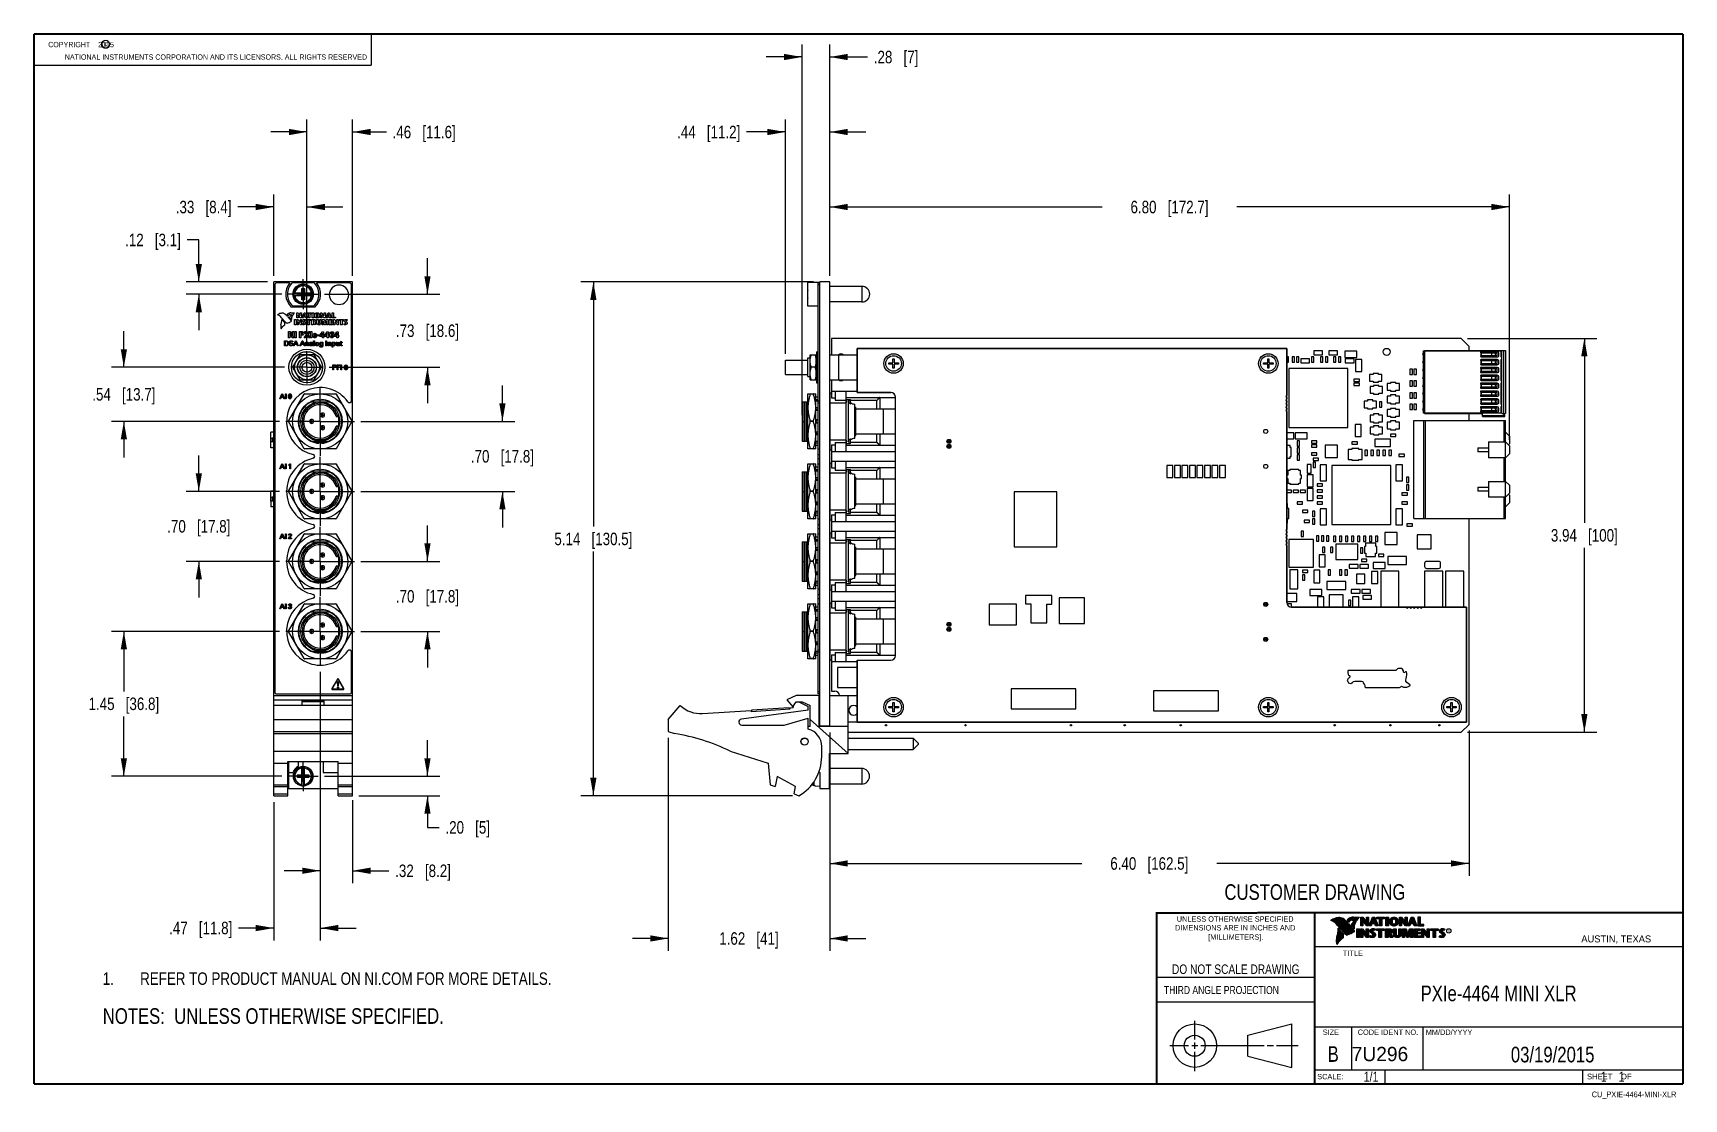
# Model space of a CAD drawing. Header units: inches. Extents: x 0.2 to 16.8, y 0.1 to 10.8.
import ezdxf

# ---------------------------------------------------------------- set-up
doc = ezdxf.new("R2010")
doc.units = ezdxf.units.IN
doc.header["$LTSCALE"] = 0.935
doc.header["$MEASUREMENT"] = 0
doc.linetypes.add('CENTER', pattern=[0.6, 0.375, -0.075, 0.075, -0.075])
doc.layers.get('0').update_dxf_attribs({"linetype": 'CONTINUOUS'})
for name, color, linetype in [('02___PRT_ALL_AXES', 7, 'CONTINUOUS'), ('DEFAULT_1', 7, 'CENTER'), ('DETAIL', 7, 'CONTINUOUS'), ('DIMENSIONS', 7, 'CONTINUOUS'), ('ECAD_190680A_01_119_1_LAIRD001_', 7, 'CONTINUOUS'), ('ECAD_611310_01_37_BLM11_REV1', 7, 'CONTINUOUS'), ('ECAD_611541_01_16_R_2_0402_PKO_', 7, 'CONTINUOUS'), ('ECAD_690543_01_A0_47_SSOP5', 7, 'CONTINUOUS'), ('ECAD_691517_01_57_SOT6_REV1', 7, 'CONTINUOUS'), ('ECAD_692983_01_43_SSOP8P', 7, 'CONTINUOUS'), ('ECAD_693305_01_43_SOT363_REV2', 7, 'CONTINUOUS'), ('ECAD_695238_01_39_0_50MM_THERM_', 7, 'CONTINUOUS'), ('ECAD_695601_01_A0_32_0MM_THERM_', 7, 'CONTINUOUS'), ('ECAD_695698_01_35_0_50MM_THERM_', 7, 'CONTINUOUS'), ('ECAD_696631_01_32__QFN_0_65MM_T', 7, 'CONTINUOUS'), ('ECAD_696652_01_47__324_FCBGA_0_', 7, 'CONTINUOUS'), ('ECAD_696674_01_59__324_FCBGA_0_', 7, 'CONTINUOUS'), ('ECAD_712646_01_16_R_2_0402_PKO_', 7, 'CONTINUOUS'), ('ECAD_712655_01_16_R_2_0402_PKO_', 7, 'CONTINUOUS'), ('ECAD_712669_01_16_R0402_REV2', 7, 'CONTINUOUS'), ('ECAD_712669_01_16_R_2_0402_PKO_', 7, 'CONTINUOUS'), ('ECAD_712675_01_16_R_2_0402_PKO_', 7, 'CONTINUOUS'), ('ECAD_712750_01_16_R_2_0402_PKO_', 7, 'CONTINUOUS'), ('ECAD_713097_01_22_R_2_0402_PKO_', 7, 'CONTINUOUS'), ('ECAD_714035_01_22_R_2_0603_PKO_', 7, 'CONTINUOUS'), ('ECAD_714078_01_16_R_2_0402_PKO_', 7, 'CONTINUOUS'), ('ECAD_714229_01_37_BLM11_REV1', 7, 'CONTINUOUS'), ('ECAD_714392_01_16_R0402_REV2', 7, 'CONTINUOUS'), ('ECAD_714393_01_16_R_2_0402_PKO_', 7, 'CONTINUOUS'), ('ECAD_714428_01_16_R_2_0402_PKO_', 7, 'CONTINUOUS'), ('ECAD_714578_01_16_R_2_0402_PKO_', 7, 'CONTINUOUS'), ('ECAD_714673_01_18_R0805_REV1', 7, 'CONTINUOUS'), ('ECAD_714674_01_16_R_2_0402_PKO_', 7, 'CONTINUOUS'), ('ECAD_714876_01_16_R_2_0402_PKO_', 7, 'CONTINUOUS'), ('ECAD_715679_02_35_C_2_0603_PKO_', 7, 'CONTINUOUS'), ('ECAD_715793_01_24_C0402_REV2', 7, 'CONTINUOUS'), ('ECAD_715793_01_24_C_2_0402_PKO_', 7, 'CONTINUOUS'), ('ECAD_715933_01_71_C1206_REV1', 7, 'CONTINUOUS'), ('ECAD_716030_01_55_C0805_REV2', 7, 'CONTINUOUS'), ('ECAD_716058_01_122_C7343_REV2', 7, 'CONTINUOUS'), ('ECAD_716423_01_35_C_2_0603_PKO_', 7, 'CONTINUOUS'), ('ECAD_716465_01_35_C_2_0603_PKO_', 7, 'CONTINUOUS'), ('ECAD_716506_01_122_C7343_REV2', 7, 'CONTINUOUS'), ('ECAD_716521_01_60_C0805_REV2', 7, 'CONTINUOUS'), ('ECAD_716547_01_39_C_2_0603_PKO_', 7, 'CONTINUOUS'), ('ECAD_716563_01_57_C0805_REV2', 7, 'CONTINUOUS'), ('ECAD_716625_01_59_C_2_0805_POL_', 7, 'CONTINUOUS'), ('ECAD_716822_01_71_C3216_REV1', 7, 'CONTINUOUS'), ('ECAD_724778_01_59_SC_4_FOX924B_', 7, 'CONTINUOUS'), ('ECAD_724794_01_71_SC_6_SI550_2_', 7, 'CONTINUOUS'), ('ECAD_735086_01_47_LED805', 7, 'CONTINUOUS'), ('ECAD_745844_01_60_745844', 7, 'CONTINUOUS'), ('ECAD_ASSY__LABEL_REV1', 7, 'CONTINUOUS'), ('ECAD_CE_LOGO', 7, 'CONTINUOUS'), ('ECAD_CHINA_ROHS_40', 7, 'CONTINUOUS'), ('ECAD_CTICK_NEW', 7, 'CONTINUOUS'), ('ECAD_GLOBAL_FD_70_10_FD70', 7, 'CONTINUOUS'), ('ECAD_MH_122_NPTH_10_H_122_NPTH_', 7, 'CONTINUOUS'), ('ECAD_NI_LOGO_SMALL', 7, 'CONTINUOUS'), ('ECAD_R0402_SPARE_16_2_0402_PKO_', 7, 'CONTINUOUS'), ('ECAD_S_N_LABEL_REV1', 7, 'CONTINUOUS'), ('ECAD_WEEELOGO_LG', 7, 'CONTINUOUS'), ('NOTE', 7, 'CONTINUOUS')]:
    doc.layers.add(name, color=color, linetype=linetype)
doc.styles.get("Standard").update_dxf_attribs({"font": 'txt', "width": 0.8})
doc.styles.add('TEXTSTYLE_2', font='txt')
doc.styles.add('TEXTSTYLE_3', font='txt', dxfattribs={"width": 0.95})
doc.dimstyles.new('DIMSTYLE_1', dxfattribs={"dimtxt": 0.125, "dimasz": 0.18, "dimexe": 0.125, "dimexo": 0.0625, "dimgap": 0.0625, "dimtad": 0, "dimtih": 1, "dimtoh": 1, "dimzin": 4, "dimdsep": 46, "dimtxsty": 'STANDARD', "dimblk": '_FILLED', "dimblk1": '_FILLED', "dimblk2": '_FILLED', "dimcen": 0.09, "dimadec": 0, "dimazin": 0, "dimtp": 0.001, "dimtm": 0.001, "dimtfac": 1, "dimtofl": 0, "dimtmove": 0, "dimatfit": 3, "dimldrblk": '_FILLED', "dimfxl": 1, "dimtolj": 1, "dimtzin": 4, "dimarcsym": 0})

msp = doc.modelspace()

# ---------------------------------------------------------------- texts
at = {"color": 2, "linetype": 'CONTINUOUS', "attachment_point": 1, "line_spacing_factor": 0.9}
for s, insert, char_height, width in [('c', (0.946, 10.689), 0.053, 0.0424), ('NATIONAL INSTRUMENTS CORPORATION AND ITS LICENSORS. ALL RIGHTS RESERVED', (0.558, 10.555), 0.053, 3.0104), ('THIRD ANGLE PROJECTION', (11.556, 1.238), 0.08, 1.408)]:
    msp.add_mtext(s, dxfattribs=dict(at, insert=insert, char_height=char_height, width=width))
at = {"color": 7, "linetype": 'CONTINUOUS', "attachment_point": 2, "line_spacing_factor": 0.9}
for s, insert, char_height, width in [('CUSTOMER DRAWING', (13.067, 2.256), 0.15625, 2), ('DO NOT SCALE DRAWING', (12.275, 1.454), 0.095, 1.52), ('B', (13.25, 0.636), 0.156, 0.125)]:
    msp.add_mtext(s, dxfattribs=dict(at, insert=insert, char_height=char_height, width=width))
at = {"color": 2, "linetype": 'CONTINUOUS', "line_spacing_factor": 0.9}
for s, insert, char_height, width, attachment_point, style in [('DIMENSIONS ARE IN INCHES AND', (12.269, 1.847), 0.05325, 1.49111, 2, 'TEXTSTYLE_2'), ('UNLESS OTHERWISE SPECIFIED', (12.269, 1.935), 0.05325, 1.3846, 2, 'TEXTSTYLE_2'), ('[MILLIMETERS].', (12.275, 1.755), 0.05325, 0.74556, 2, 'TEXTSTYLE_2'), ('R', (14.397, 1.8), 0.0217, 0.02174, 1, 'TEXTSTYLE_2'), ('AUSTIN, TEXAS', (15.733, 1.744), 0.06962, 0.90502, 1, 'TEXTSTYLE_2'), ('TITLE', (13.347, 1.593), 0.0533, 0.26627, 1, 'TEXTSTYLE_2'), ('SIZE', (13.145, 0.803), 0.0533, 0.21302, 1, 'TEXTSTYLE_2'), ('CODE IDENT NO.', (13.798, 0.803), 0.05325, 0.70828, 2, 'TEXTSTYLE_3'), ('MM/DD/YYYY', (14.176, 0.803), 0.0533, 0.53254, 1, 'TEXTSTYLE_2'), ('SCALE:', (13.09, 0.359), 0.0533, 0.31952, 1, 'TEXTSTYLE_2'), ('SHEET    OF', (15.789, 0.362), 0.05726, 0.62988, 1, 'TEXTSTYLE_2')]:
    msp.add_mtext(s, dxfattribs=dict(at, insert=insert, char_height=char_height, width=width, attachment_point=attachment_point, style=style))
at = {"color": 7, "linetype": 'CONTINUOUS', "insert": (13.436, 0.63), "char_height": 0.1432, "width": 0.71578, "attachment_point": 1, "line_spacing_factor": 0.9, "style": 'TEXTSTYLE_2'}
msp.add_mtext('7U296', dxfattribs=at)
at = {"layer": 'DETAIL', "color": 2, "linetype": 'CONTINUOUS', "line_spacing_factor": 0.9}
for s, insert, char_height, width, attachment_point in [('    COPYRIGHT    2015', (0.313, 10.68), 0.053, 0.8904, 1), ('CU_PXIE-4464-MINI-XLR', (16.684, 0.183), 0.05726, 0.962, 3)]:
    msp.add_mtext(s, dxfattribs=dict(at, insert=insert, char_height=char_height, width=width, attachment_point=attachment_point))
at = {"layer": 'DETAIL', "color": 7, "linetype": 'CONTINUOUS', "char_height": 0.1, "line_spacing_factor": 0.9}
for s, insert, width, attachment_point in [('1/1', (13.703, 0.381), 0.24, 3), ('    1    1', (15.808, 0.381), 0.8, 1)]:
    msp.add_mtext(s, dxfattribs=dict(at, insert=insert, width=width, attachment_point=attachment_point))
at = {"layer": 'NOTE', "color": 7, "linetype": 'CONTINUOUS', "char_height": 0.15625, "attachment_point": 2, "line_spacing_factor": 0.9}
for s, insert, width in [('PXIe-4464 MINI XLR', (14.905, 1.243), 2.25), ('03/19/2015 ', (15.446, 0.631), 1.375)]:
    msp.add_mtext(s, dxfattribs=dict(at, insert=insert, width=width))

# ---------------------------------------------------------------- blocks, each defined once
blk = doc.blocks.new('SYMBOL_16_BL0', base_point=(3.675, 1.312))
at = {"color": 2, "linetype": 'CONTINUOUS', "width": 0.8}
for s, p in [('1.', (0.938, 1.25)), ('REFER TO PRODUCT MANUAL ON NI.COM FOR MORE DETAILS.', (1.312, 1.25))]:
    blk.add_text(s, height=0.125, dxfattribs=at).set_placement(p)
blk = doc.blocks.new('_FILLED')
at = {"color": 0, "linetype": 'BYBLOCK'}
blk.add_solid([(0, 0), (-1, 0.174), (-1, -0.174)], dxfattribs=at)
blk = doc.blocks.new('*D0')
at = {"layer": 'DIMENSIONS', "color": 2, "linetype": 'CONTINUOUS'}
for p, q in [((6.597, 3.72), (6.597, 1.589)), ((8.212, 3.773), (8.212, 1.589)), ((6.597, 1.714), (6.237, 1.714)), ((8.212, 1.714), (8.572, 1.714))]:
    blk.add_line(p, q, dxfattribs=at)
at = {"layer": 'DIMENSIONS', "color": 2, "linetype": 'CONTINUOUS', "xscale": 0.18, "yscale": 0.18, "zscale": 0.18}
blk.add_blockref('_FILLED', (6.597, 1.714), dxfattribs=at)
at = {"layer": 'DIMENSIONS', "color": 2, "linetype": 'CONTINUOUS', "xscale": 0.18, "yscale": 0.18, "zscale": 0.18, "rotation": 180}
blk.add_blockref('_FILLED', (8.212, 1.714), dxfattribs=at)
at = {"layer": 'DIMENSIONS', "color": 2, "linetype": 'CONTINUOUS', "insert": (7.404, 1.776), "char_height": 0.125, "width": 0.925, "attachment_point": 2, "line_spacing_factor": 0.9}
blk.add_mtext('1.62{\\Ftxt.shx;\\W1.000000;\\H0.125000; }[41]', dxfattribs=at)
blk = doc.blocks.new('*D1')
at = {"layer": 'DIMENSIONS', "color": 2, "linetype": 'CONTINUOUS'}
for p, q in [((8.212, 3.773), (8.212, 2.339)), ((14.609, 3.793), (14.609, 2.339)), ((8.212, 2.464), (10.735, 2.464)), ((14.609, 2.464), (12.085, 2.464))]:
    blk.add_line(p, q, dxfattribs=at)
at = {"layer": 'DIMENSIONS', "color": 2, "linetype": 'CONTINUOUS', "xscale": 0.18, "yscale": 0.18, "zscale": 0.18, "rotation": 180}
blk.add_blockref('_FILLED', (8.212, 2.464), dxfattribs=at)
at = {"layer": 'DIMENSIONS', "color": 2, "linetype": 'CONTINUOUS', "xscale": 0.18, "yscale": 0.18, "zscale": 0.18}
blk.add_blockref('_FILLED', (14.609, 2.464), dxfattribs=at)
at = {"layer": 'DIMENSIONS', "color": 2, "linetype": 'CONTINUOUS', "insert": (11.41, 2.526), "char_height": 0.125, "width": 1.225, "attachment_point": 2, "line_spacing_factor": 0.9}
blk.add_mtext('6.40{\\Ftxt.shx;\\W1.000000;\\H0.125000; }[162.5]', dxfattribs=at)
blk = doc.blocks.new('*D2')
at = {"layer": 'DIMENSIONS', "color": 2, "linetype": 'CONTINUOUS'}
for p, q in [((14.593, 7.714), (15.888, 7.714)), ((15.763, 7.714), (15.763, 5.87)), ((15.763, 3.777), (15.763, 5.62)), ((14.593, 3.777), (15.888, 3.777))]:
    blk.add_line(p, q, dxfattribs=at)
at = {"layer": 'DIMENSIONS', "color": 2, "linetype": 'CONTINUOUS', "xscale": 0.18, "yscale": 0.18, "zscale": 0.18}
for p, rotation in [((15.763, 7.714), 90), ((15.763, 3.777), 270)]:
    blk.add_blockref('_FILLED', p, dxfattribs=dict(at, rotation=rotation))
at = {"layer": 'DIMENSIONS', "color": 2, "linetype": 'CONTINUOUS', "insert": (15.763, 5.808), "char_height": 0.125, "width": 1.025, "attachment_point": 2, "line_spacing_factor": 0.9}
blk.add_mtext('3.94{\\Ftxt.shx;\\W1.000000;\\H0.125000; }[100]', dxfattribs=at)
blk = doc.blocks.new('*D3')
at = {"layer": 'DIMENSIONS', "color": 2, "linetype": 'CONTINUOUS'}
for p, q in [((8.212, 8.341), (8.212, 9.154)), ((15.013, 6.702), (15.013, 9.154)), ((8.212, 9.029), (10.937, 9.029)), ((15.013, 9.029), (12.287, 9.029))]:
    blk.add_line(p, q, dxfattribs=at)
at = {"layer": 'DIMENSIONS', "color": 2, "linetype": 'CONTINUOUS', "xscale": 0.18, "yscale": 0.18, "zscale": 0.18, "rotation": 180}
blk.add_blockref('_FILLED', (8.212, 9.029), dxfattribs=at)
at = {"layer": 'DIMENSIONS', "color": 2, "linetype": 'CONTINUOUS', "xscale": 0.18, "yscale": 0.18, "zscale": 0.18}
blk.add_blockref('_FILLED', (15.013, 9.029), dxfattribs=at)
at = {"layer": 'DIMENSIONS', "color": 2, "linetype": 'CONTINUOUS', "insert": (11.612, 9.091), "char_height": 0.125, "width": 1.225, "attachment_point": 2, "line_spacing_factor": 0.9}
blk.add_mtext('6.80{\\Ftxt.shx;\\W1.000000;\\H0.125000; }[172.7]', dxfattribs=at)
blk = doc.blocks.new('*D4')
at = {"layer": 'DIMENSIONS', "color": 2, "linetype": 'CONTINUOUS'}
for p, q in [((7.769, 9.779), (7.38, 9.779)), ((7.769, 7.56), (7.769, 9.904)), ((8.212, 8.341), (8.212, 9.904)), ((8.212, 9.779), (8.572, 9.779))]:
    blk.add_line(p, q, dxfattribs=at)
at = {"layer": 'DIMENSIONS', "color": 2, "linetype": 'CONTINUOUS', "xscale": 0.18, "yscale": 0.18, "zscale": 0.18}
blk.add_blockref('_FILLED', (7.769, 9.779), dxfattribs=at)
at = {"layer": 'DIMENSIONS', "color": 2, "linetype": 'CONTINUOUS', "xscale": 0.18, "yscale": 0.18, "zscale": 0.18, "rotation": 180}
blk.add_blockref('_FILLED', (8.212, 9.779), dxfattribs=at)
at = {"layer": 'DIMENSIONS', "color": 2, "linetype": 'CONTINUOUS', "insert": (7.317, 9.841), "char_height": 0.125, "width": 1.025, "attachment_point": 3, "line_spacing_factor": 0.9}
blk.add_mtext('.44{\\Ftxt.shx;\\W1.000000;\\H0.125000; }[11.2]', dxfattribs=at)
blk = doc.blocks.new('*D5')
at = {"layer": 'DIMENSIONS', "color": 2, "linetype": 'CONTINUOUS'}
for p, q in [((7.935, 6.948), (7.935, 10.654)), ((8.212, 8.341), (8.212, 10.654)), ((7.935, 10.529), (7.575, 10.529)), ((8.212, 10.529), (8.59, 10.529))]:
    blk.add_line(p, q, dxfattribs=at)
at = {"layer": 'DIMENSIONS', "color": 2, "linetype": 'CONTINUOUS', "xscale": 0.18, "yscale": 0.18, "zscale": 0.18}
blk.add_blockref('_FILLED', (7.935, 10.529), dxfattribs=at)
at = {"layer": 'DIMENSIONS', "color": 2, "linetype": 'CONTINUOUS', "xscale": 0.18, "yscale": 0.18, "zscale": 0.18, "rotation": 180}
blk.add_blockref('_FILLED', (8.212, 10.529), dxfattribs=at)
at = {"layer": 'DIMENSIONS', "color": 2, "linetype": 'CONTINUOUS', "insert": (8.653, 10.591), "char_height": 0.125, "width": 0.725, "attachment_point": 1, "line_spacing_factor": 0.9}
blk.add_mtext('.28{\\Ftxt.shx;\\W1.000000;\\H0.125000; }[7]', dxfattribs=at)
blk = doc.blocks.new('*D6')
at = {"layer": 'DIMENSIONS', "color": 2, "linetype": 'CONTINUOUS'}
for p, q in [((8.049, 8.279), (5.722, 8.279)), ((5.847, 8.279), (5.847, 5.835)), ((5.847, 3.141), (5.847, 5.585)), ((7.84, 3.141), (5.722, 3.141))]:
    blk.add_line(p, q, dxfattribs=at)
at = {"layer": 'DIMENSIONS', "color": 2, "linetype": 'CONTINUOUS', "xscale": 0.18, "yscale": 0.18, "zscale": 0.18}
for p, rotation in [((5.847, 8.279), 90), ((5.847, 3.141), 270)]:
    blk.add_blockref('_FILLED', p, dxfattribs=dict(at, rotation=rotation))
at = {"layer": 'DIMENSIONS', "color": 2, "linetype": 'CONTINUOUS', "insert": (5.847, 5.772), "char_height": 0.125, "width": 1.225, "attachment_point": 2, "line_spacing_factor": 0.9}
blk.add_mtext('5.14{\\Ftxt.shx;\\W1.000000;\\H0.125000; }[130.5]', dxfattribs=at)
blk = doc.blocks.new('*D7')
at = {"layer": 'DIMENSIONS', "color": 2, "linetype": 'CONTINUOUS'}
for p, q in [((2.649, 8.341), (2.649, 9.154)), ((2.981, 7.649), (2.981, 9.154)), ((2.649, 9.029), (2.288, 9.029)), ((2.981, 9.029), (3.341, 9.029))]:
    blk.add_line(p, q, dxfattribs=at)
at = {"layer": 'DIMENSIONS', "color": 2, "linetype": 'CONTINUOUS', "xscale": 0.18, "yscale": 0.18, "zscale": 0.18}
blk.add_blockref('_FILLED', (2.649, 9.029), dxfattribs=at)
at = {"layer": 'DIMENSIONS', "color": 2, "linetype": 'CONTINUOUS', "xscale": 0.18, "yscale": 0.18, "zscale": 0.18, "rotation": 180}
blk.add_blockref('_FILLED', (2.981, 9.029), dxfattribs=at)
at = {"layer": 'DIMENSIONS', "color": 2, "linetype": 'CONTINUOUS', "insert": (2.226, 9.091), "char_height": 0.125, "width": 0.925, "attachment_point": 3, "line_spacing_factor": 0.9}
blk.add_mtext('.33{\\Ftxt.shx;\\W1.000000;\\H0.125000; }[8.4]', dxfattribs=at)
blk = doc.blocks.new('*D8')
at = {"layer": 'DIMENSIONS', "color": 2, "linetype": 'CONTINUOUS'}
for p, q in [((2.981, 9.779), (2.621, 9.779)), ((2.981, 7.649), (2.981, 9.904)), ((3.437, 8.341), (3.437, 9.904)), ((3.437, 9.779), (3.776, 9.779))]:
    blk.add_line(p, q, dxfattribs=at)
at = {"layer": 'DIMENSIONS', "color": 2, "linetype": 'CONTINUOUS', "xscale": 0.18, "yscale": 0.18, "zscale": 0.18}
blk.add_blockref('_FILLED', (2.981, 9.779), dxfattribs=at)
at = {"layer": 'DIMENSIONS', "color": 2, "linetype": 'CONTINUOUS', "xscale": 0.18, "yscale": 0.18, "zscale": 0.18, "rotation": 180}
blk.add_blockref('_FILLED', (3.437, 9.779), dxfattribs=at)
at = {"layer": 'DIMENSIONS', "color": 2, "linetype": 'CONTINUOUS', "insert": (3.838, 9.841), "char_height": 0.125, "width": 1.025, "attachment_point": 1, "line_spacing_factor": 0.9}
blk.add_mtext('.46{\\Ftxt.shx;\\W1.000000;\\H0.125000; }[11.6]', dxfattribs=at)
blk = doc.blocks.new('*D9')
at = {"layer": 'DIMENSIONS', "color": 2, "linetype": 'CONTINUOUS'}
for p, q in [((1.899, 8.7), (1.781, 8.7)), ((1.899, 8.279), (1.899, 8.7)), ((2.586, 8.279), (1.774, 8.279)), ((2.731, 8.157), (1.774, 8.157)), ((1.899, 8.157), (1.899, 7.797))]:
    blk.add_line(p, q, dxfattribs=at)
at = {"layer": 'DIMENSIONS', "color": 2, "linetype": 'CONTINUOUS', "xscale": 0.18, "yscale": 0.18, "zscale": 0.18}
for p, rotation in [((1.899, 8.279), 270), ((1.899, 8.157), 90)]:
    blk.add_blockref('_FILLED', p, dxfattribs=dict(at, rotation=rotation))
at = {"layer": 'DIMENSIONS', "color": 2, "linetype": 'CONTINUOUS', "insert": (1.719, 8.762), "char_height": 0.125, "width": 0.925, "attachment_point": 3, "line_spacing_factor": 0.9}
blk.add_mtext('.12{\\Ftxt.shx;\\W1.000000;\\H0.125000; }[3.1]', dxfattribs=at)
blk = doc.blocks.new('*D10')
at = {"layer": 'DIMENSIONS', "color": 2, "linetype": 'CONTINUOUS'}
for p, q in [((4.187, 8.157), (4.187, 8.517)), ((3.155, 8.157), (4.312, 8.157)), ((3.204, 7.426), (4.312, 7.426)), ((4.187, 7.426), (4.187, 7.066))]:
    blk.add_line(p, q, dxfattribs=at)
at = {"layer": 'DIMENSIONS', "color": 2, "linetype": 'CONTINUOUS', "xscale": 0.18, "yscale": 0.18, "zscale": 0.18}
for p, rotation in [((4.187, 8.157), 270), ((4.187, 7.426), 90)]:
    blk.add_blockref('_FILLED', p, dxfattribs=dict(at, rotation=rotation))
at = {"layer": 'DIMENSIONS', "color": 2, "linetype": 'CONTINUOUS', "insert": (4.187, 7.854), "char_height": 0.125, "width": 1.025, "attachment_point": 2, "line_spacing_factor": 0.9}
blk.add_mtext('.73{\\Ftxt.shx;\\W1.000000;\\H0.125000; }[18.6]', dxfattribs=at)
blk = doc.blocks.new('*D11')
at = {"layer": 'DIMENSIONS', "color": 2, "linetype": 'CONTINUOUS'}
for p, q in [((1.149, 7.426), (1.149, 7.786)), ((2.757, 7.426), (1.024, 7.426)), ((2.708, 6.885), (1.024, 6.885)), ((1.149, 6.885), (1.149, 6.525))]:
    blk.add_line(p, q, dxfattribs=at)
at = {"layer": 'DIMENSIONS', "color": 2, "linetype": 'CONTINUOUS', "xscale": 0.18, "yscale": 0.18, "zscale": 0.18}
for p, rotation in [((1.149, 7.426), 270), ((1.149, 6.885), 90)]:
    blk.add_blockref('_FILLED', p, dxfattribs=dict(at, rotation=rotation))
at = {"layer": 'DIMENSIONS', "color": 2, "linetype": 'CONTINUOUS', "insert": (1.149, 7.218), "char_height": 0.125, "width": 1.025, "attachment_point": 2, "line_spacing_factor": 0.9}
blk.add_mtext('.54{\\Ftxt.shx;\\W1.000000;\\H0.125000; }[13.7]', dxfattribs=at)
blk = doc.blocks.new('*D12')
at = {"layer": 'DIMENSIONS', "color": 2, "linetype": 'CONTINUOUS'}
for p, q in [((4.937, 6.885), (4.937, 7.245)), ((3.52, 6.885), (5.062, 6.885)), ((3.52, 6.185), (5.062, 6.185)), ((4.937, 6.185), (4.937, 5.825))]:
    blk.add_line(p, q, dxfattribs=at)
at = {"layer": 'DIMENSIONS', "color": 2, "linetype": 'CONTINUOUS', "xscale": 0.18, "yscale": 0.18, "zscale": 0.18}
for p, rotation in [((4.937, 6.885), 270), ((4.937, 6.185), 90)]:
    blk.add_blockref('_FILLED', p, dxfattribs=dict(at, rotation=rotation))
at = {"layer": 'DIMENSIONS', "color": 2, "linetype": 'CONTINUOUS', "insert": (4.937, 6.598), "char_height": 0.125, "width": 1.025, "attachment_point": 2, "line_spacing_factor": 0.9}
blk.add_mtext('.70{\\Ftxt.shx;\\W1.000000;\\H0.125000; }[17.8]', dxfattribs=at)
blk = doc.blocks.new('*D13')
at = {"layer": 'DIMENSIONS', "color": 2, "linetype": 'CONTINUOUS'}
for p, q in [((1.899, 6.185), (1.899, 6.545)), ((2.708, 6.185), (1.774, 6.185)), ((2.708, 5.485), (1.774, 5.485)), ((1.899, 5.485), (1.899, 5.125))]:
    blk.add_line(p, q, dxfattribs=at)
at = {"layer": 'DIMENSIONS', "color": 2, "linetype": 'CONTINUOUS', "xscale": 0.18, "yscale": 0.18, "zscale": 0.18}
for p, rotation in [((1.899, 6.185), 270), ((1.899, 5.485), 90)]:
    blk.add_blockref('_FILLED', p, dxfattribs=dict(at, rotation=rotation))
at = {"layer": 'DIMENSIONS', "color": 2, "linetype": 'CONTINUOUS', "insert": (1.899, 5.898), "char_height": 0.125, "width": 1.025, "attachment_point": 2, "line_spacing_factor": 0.9}
blk.add_mtext('.70{\\Ftxt.shx;\\W1.000000;\\H0.125000; }[17.8]', dxfattribs=at)
blk = doc.blocks.new('*D14')
at = {"layer": 'DIMENSIONS', "color": 2, "linetype": 'CONTINUOUS'}
for p, q in [((4.187, 5.485), (4.187, 5.845)), ((3.52, 5.485), (4.312, 5.485)), ((3.52, 4.785), (4.312, 4.785)), ((4.187, 4.785), (4.187, 4.425))]:
    blk.add_line(p, q, dxfattribs=at)
at = {"layer": 'DIMENSIONS', "color": 2, "linetype": 'CONTINUOUS', "xscale": 0.18, "yscale": 0.18, "zscale": 0.18}
for p, rotation in [((4.187, 5.485), 270), ((4.187, 4.785), 90)]:
    blk.add_blockref('_FILLED', p, dxfattribs=dict(at, rotation=rotation))
at = {"layer": 'DIMENSIONS', "color": 2, "linetype": 'CONTINUOUS', "insert": (4.187, 5.198), "char_height": 0.125, "width": 1.025, "attachment_point": 2, "line_spacing_factor": 0.9}
blk.add_mtext('.70{\\Ftxt.shx;\\W1.000000;\\H0.125000; }[17.8]', dxfattribs=at)
blk = doc.blocks.new('*D15')
at = {"layer": 'DIMENSIONS', "color": 2, "linetype": 'CONTINUOUS'}
for p, q in [((2.708, 4.785), (1.024, 4.785)), ((1.149, 4.785), (1.149, 4.185)), ((1.149, 3.336), (1.149, 3.935)), ((2.731, 3.336), (1.024, 3.336))]:
    blk.add_line(p, q, dxfattribs=at)
at = {"layer": 'DIMENSIONS', "color": 2, "linetype": 'CONTINUOUS', "xscale": 0.18, "yscale": 0.18, "zscale": 0.18}
for p, rotation in [((1.149, 4.785), 90), ((1.149, 3.336), 270)]:
    blk.add_blockref('_FILLED', p, dxfattribs=dict(at, rotation=rotation))
at = {"layer": 'DIMENSIONS', "color": 2, "linetype": 'CONTINUOUS', "insert": (1.149, 4.123), "char_height": 0.125, "width": 1.125, "attachment_point": 2, "line_spacing_factor": 0.9}
blk.add_mtext('1.45{\\Ftxt.shx;\\W1.000000;\\H0.125000; }[36.8]', dxfattribs=at)
blk = doc.blocks.new('*D16')
at = {"layer": 'DIMENSIONS', "color": 2, "linetype": 'CONTINUOUS'}
for p, q in [((4.187, 3.336), (4.187, 3.696)), ((3.155, 3.336), (4.312, 3.336)), ((3.499, 3.141), (4.312, 3.141)), ((4.187, 3.141), (4.187, 2.824)), ((4.187, 2.824), (4.304, 2.824))]:
    blk.add_line(p, q, dxfattribs=at)
at = {"layer": 'DIMENSIONS', "color": 2, "linetype": 'CONTINUOUS', "xscale": 0.18, "yscale": 0.18, "zscale": 0.18}
for p, rotation in [((4.187, 3.336), 270), ((4.187, 3.141), 90)]:
    blk.add_blockref('_FILLED', p, dxfattribs=dict(at, rotation=rotation))
at = {"layer": 'DIMENSIONS', "color": 2, "linetype": 'CONTINUOUS', "insert": (4.367, 2.887), "char_height": 0.125, "width": 0.725, "attachment_point": 1, "line_spacing_factor": 0.9}
blk.add_mtext('.20{\\Ftxt.shx;\\W1.000000;\\H0.125000; }[5]', dxfattribs=at)
blk = doc.blocks.new('*D17')
at = {"layer": 'DIMENSIONS', "color": 2, "linetype": 'CONTINUOUS'}
for p, q in [((3.114, 4.379), (3.114, 1.693)), ((2.649, 3.078), (2.649, 1.693)), ((2.649, 1.818), (2.297, 1.818)), ((3.114, 1.818), (3.474, 1.818))]:
    blk.add_line(p, q, dxfattribs=at)
at = {"layer": 'DIMENSIONS', "color": 2, "linetype": 'CONTINUOUS', "xscale": 0.18, "yscale": 0.18, "zscale": 0.18}
blk.add_blockref('_FILLED', (2.649, 1.818), dxfattribs=at)
at = {"layer": 'DIMENSIONS', "color": 2, "linetype": 'CONTINUOUS', "xscale": 0.18, "yscale": 0.18, "zscale": 0.18, "rotation": 180}
blk.add_blockref('_FILLED', (3.114, 1.818), dxfattribs=at)
at = {"layer": 'DIMENSIONS', "color": 2, "linetype": 'CONTINUOUS', "insert": (2.234, 1.881), "char_height": 0.125, "width": 1.025, "attachment_point": 3, "line_spacing_factor": 0.9}
blk.add_mtext('.47{\\Ftxt.shx;\\W1.000000;\\H0.125000; }[11.8]', dxfattribs=at)
blk = doc.blocks.new('*D18')
at = {"layer": 'DIMENSIONS', "color": 2, "linetype": 'CONTINUOUS'}
for p, q in [((3.114, 4.379), (3.114, 2.266)), ((3.437, 3.096), (3.437, 2.266)), ((3.114, 2.391), (2.754, 2.391)), ((3.437, 2.391), (3.802, 2.391))]:
    blk.add_line(p, q, dxfattribs=at)
at = {"layer": 'DIMENSIONS', "color": 2, "linetype": 'CONTINUOUS', "xscale": 0.18, "yscale": 0.18, "zscale": 0.18}
blk.add_blockref('_FILLED', (3.114, 2.391), dxfattribs=at)
at = {"layer": 'DIMENSIONS', "color": 2, "linetype": 'CONTINUOUS', "xscale": 0.18, "yscale": 0.18, "zscale": 0.18, "rotation": 180}
blk.add_blockref('_FILLED', (3.437, 2.391), dxfattribs=at)
at = {"layer": 'DIMENSIONS', "color": 2, "linetype": 'CONTINUOUS', "insert": (3.864, 2.453), "char_height": 0.125, "width": 0.925, "attachment_point": 1, "line_spacing_factor": 0.9}
blk.add_mtext('.32{\\Ftxt.shx;\\W1.000000;\\H0.125000; }[8.2]', dxfattribs=at)
blk = doc.blocks.new('SYMBOL_4_BL1', base_point=(3.1215, 0.9375))
at = {"layer": 'DETAIL', "color": 2, "linetype": 'CONTINUOUS', "width": 0.8}
blk.add_text('NOTES:  UNLESS OTHERWISE SPECIFIED.', height=0.156, dxfattribs=at).set_placement((0.9375, 0.8595))

# ---------------------------------------------------------------- dimensions: what is measured, and where the dimension line sits
at = {"layer": 'DIMENSIONS', "color": 2, "linetype": 'CONTINUOUS'}
for base, p1, p2, angle, picture, middle in [((7.935, 10.529), (8.212, 8.279), (7.935, 6.885), 180, '*D5', (9.015, 10.529)), ((7.769, 9.779), (8.212, 8.279), (7.769, 7.497), 180, '*D4', (6.805, 9.779)), ((1.899, 8.157), (2.649, 8.279), (2.793, 8.157), 270, '*D9', (1.256, 8.7)), ((4.187, 7.426), (3.092, 8.157), (3.142, 7.426), 270, '*D10', (4.187, 7.791)), ((5.847, 8.279), (7.903, 3.141), (8.112, 8.279), 90, '*D6', (5.847, 5.71)), ((1.149, 6.885), (2.82, 7.426), (2.77, 6.885), 270, '*D11', (1.149, 7.155)), ((15.763, 7.714), (14.53, 3.777), (14.53, 7.714), 90, '*D2', (15.763, 5.745)), ((4.937, 6.185), (3.457, 6.885), (3.457, 6.185), 270, '*D12', (4.937, 6.535)), ((1.899, 5.485), (2.77, 6.185), (2.77, 5.485), 270, '*D13', (1.899, 5.835)), ((4.187, 4.785), (3.457, 5.485), (3.457, 4.785), 270, '*D14', (4.187, 5.135)), ((1.149, 3.336), (2.77, 4.785), (2.793, 3.336), 270, '*D15', (1.149, 4.06)), ((2.648684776, 1.818158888), (3.113684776, 4.441547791), (2.648684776, 3.140791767), 180, '*D17', (1.721948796, 1.818158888)), ((8.212, 2.464), (14.609, 3.855), (8.212, 3.836), 180, '*D1', (11.41, 2.464)), ((4.186684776, 3.140791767), (3.09219265, 3.335791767), (3.436684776, 3.140791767), 270, '*D16', (4.729184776, 2.824490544))]:
    dim = msp.add_linear_dim(base=base, p1=p1, p2=p2, angle=angle, dimstyle='DIMSTYLE_1', dxfattribs=at)
    dim.commit()
    dim.dimension.update_dxf_attribs({"geometry": picture, "text_midpoint": middle, "dimtype": 160})
for base, p1, p2, picture, middle in [((3.437, 9.779), (2.981, 7.587), (3.437, 8.279), '*D8', (4.351, 9.779)), ((2.981, 9.029), (2.649, 8.279), (2.981, 7.587), '*D7', (1.763, 9.029)), ((15.013, 9.029), (8.212, 8.279), (15.013, 6.64), '*D3', (11.612, 9.029)), ((3.437, 2.391), (3.114, 4.442), (3.437, 3.159), '*D18', (4.327, 2.391)), ((8.211764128, 1.713791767), (6.596764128, 3.782791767), (8.211764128, 3.835701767), '*D0', (7.404264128, 1.713791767))]:
    dim = msp.add_linear_dim(base=base, p1=p1, p2=p2, dimstyle='DIMSTYLE_1', dxfattribs=at)
    dim.commit()
    dim.dimension.update_dxf_attribs({"geometry": picture, "text_midpoint": middle, "dimtype": 160})

# ---------------------------------------------------------------- linework, layer by layer
at = {"color": 2, "linetype": 'CONTINUOUS'}
for p, q in [((0.25, 10.759), (3.625, 10.759)), ((0.25, 10.759), (0.25, 10.446)), ((3.625, 10.759), (3.625, 10.446)), ((0.25, 10.446), (3.625, 10.446)), ((13.065, 1.97), (16.745, 1.97)), ((13.065, 1.97), (13.065, 0.261)), ((13.231, 1.893), (13.231, 1.895)), ((13.235, 1.892), (13.235, 1.897)), ((13.238, 1.891), (13.238, 1.899)), ((13.242, 1.889), (13.242, 1.901)), ((13.245, 1.888), (13.245, 1.903)), ((13.249, 1.886), (13.249, 1.905)), ((13.252, 1.884), (13.252, 1.907)), ((13.256, 1.882), (13.256, 1.908)), ((13.26, 1.88), (13.26, 1.91)), ((13.263, 1.877), (13.263, 1.911)), ((13.267, 1.875), (13.267, 1.912)), ((13.27, 1.872), (13.27, 1.914)), ((13.274, 1.869), (13.274, 1.915)), ((13.277, 1.866), (13.277, 1.916)), ((13.281, 1.862), (13.281, 1.916)), ((13.284, 1.859), (13.284, 1.917)), ((13.288, 1.855), (13.288, 1.918)), ((13.292, 1.851), (13.292, 1.919)), ((13.295, 1.847), (13.295, 1.919)), ((13.299, 1.843), (13.299, 1.92)), ((13.302, 1.839), (13.302, 1.92)), ((13.306, 1.835), (13.306, 1.92)), ((13.309, 1.831), (13.309, 1.92)), ((13.313, 1.827), (13.313, 1.92)), ((13.316, 1.823), (13.316, 1.92)), ((13.32, 1.819), (13.32, 1.919)), ((13.324, 1.815), (13.324, 1.919)), ((13.327, 1.81), (13.327, 1.918)), ((13.331, 1.806), (13.331, 1.917)), ((13.334, 1.802), (13.334, 1.916)), ((13.338, 1.798), (13.338, 1.915)), ((13.341, 1.794), (13.341, 1.914)), ((13.345, 1.79), (13.345, 1.912)), ((13.348, 1.786), (13.348, 1.91)), ((13.352, 1.782), (13.352, 1.908)), ((13.356, 1.778), (13.356, 1.906)), ((13.359, 1.774), (13.359, 1.903)), ((13.363, 1.77), (13.363, 1.899)), ((13.366, 1.766), (13.366, 1.895)), ((13.37, 1.763), (13.37, 1.892)), ((13.373, 1.759), (13.373, 1.888)), ((13.377, 1.756), (13.377, 1.884)), ((13.38, 1.753), (13.38, 1.88)), ((13.384, 1.751), (13.384, 1.877)), ((13.388, 1.751), (13.388, 1.873)), ((13.402, 1.878), (13.39, 1.892)), ((13.391, 1.752), (13.391, 1.869)), ((13.403, 1.881), (13.393, 1.893)), ((13.395, 1.891), (13.395, 1.9)), ((13.395, 1.753), (13.395, 1.865)), ((13.398, 1.887), (13.398, 1.906)), ((13.398, 1.755), (13.398, 1.862)), ((13.402, 1.882), (13.402, 1.91)), ((13.402, 1.756), (13.402, 1.857)), ((13.405, 1.882), (13.405, 1.913)), ((13.405, 1.758), (13.405, 1.853)), ((13.409, 1.884), (13.409, 1.915)), ((13.409, 1.759), (13.409, 1.849)), ((13.412, 1.887), (13.412, 1.917)), ((13.412, 1.761), (13.412, 1.845)), ((13.416, 1.89), (13.416, 1.918)), ((13.416, 1.762), (13.416, 1.84)), ((13.42, 1.894), (13.42, 1.919)), ((13.42, 1.764), (13.42, 1.836)), ((13.423, 1.896), (13.423, 1.92)), ((13.423, 1.766), (13.423, 1.832)), ((13.427, 1.898), (13.427, 1.921)), ((13.427, 1.767), (13.427, 1.827)), ((13.43, 1.899), (13.43, 1.921)), ((13.43, 1.769), (13.43, 1.823)), ((13.441, 1.833), (13.432, 1.844)), ((13.434, 1.9), (13.434, 1.922)), ((13.434, 1.771), (13.434, 1.819)), ((13.443, 1.834), (13.435, 1.844)), ((13.437, 1.899), (13.437, 1.922)), ((13.437, 1.841), (13.437, 1.849)), ((13.441, 1.898), (13.441, 1.923)), ((13.441, 1.837), (13.441, 1.857)), ((13.444, 1.897), (13.444, 1.923)), ((13.444, 1.833), (13.444, 1.867)), ((13.448, 1.897), (13.448, 1.923)), ((13.448, 1.829), (13.448, 1.873)), ((13.451, 1.897), (13.451, 1.924)), ((13.451, 1.825), (13.451, 1.876)), ((13.453, 1.926), (13.513, 1.927)), ((13.453, 1.924), (13.507, 1.924)), ((13.455, 1.896), (13.455, 1.924)), ((13.455, 1.821), (13.455, 1.878)), ((13.459, 1.896), (13.459, 1.924)), ((13.459, 1.83), (13.459, 1.879)), ((13.462, 1.896), (13.462, 1.924)), ((13.462, 1.854), (13.462, 1.88)), ((13.466, 1.894), (13.466, 1.924)), ((13.466, 1.864), (13.466, 1.88)), ((13.469, 1.872), (13.469, 1.924)), ((13.473, 1.879), (13.473, 1.924)), ((13.476, 1.886), (13.476, 1.924)), ((13.48, 1.892), (13.48, 1.924)), ((13.483, 1.897), (13.483, 1.924)), ((13.487, 1.902), (13.487, 1.924)), ((13.491, 1.907), (13.491, 1.924)), ((13.494, 1.911), (13.494, 1.924)), ((13.498, 1.915), (13.498, 1.924)), ((13.501, 1.919), (13.501, 1.924)), ((13.526, 1.926), (13.545, 1.926)), ((13.526, 1.839), (13.526, 1.926)), ((13.547, 1.839), (13.526, 1.839)), ((13.529, 1.924), (13.544, 1.924)), ((13.529, 1.841), (13.529, 1.924)), ((13.544, 1.841), (13.529, 1.841)), ((13.533, 1.841), (13.533, 1.924)), ((13.537, 1.841), (13.537, 1.924)), ((13.54, 1.841), (13.54, 1.924)), ((13.544, 1.924), (13.585, 1.869)), ((13.544, 1.898), (13.544, 1.924)), ((13.587, 1.841), (13.544, 1.898)), ((13.544, 1.898), (13.544, 1.841)), ((13.545, 1.926), (13.583, 1.877)), ((13.547, 1.894), (13.547, 1.919)), ((13.586, 1.839), (13.547, 1.89)), ((13.547, 1.89), (13.547, 1.839)), ((13.551, 1.889), (13.551, 1.915)), ((13.554, 1.885), (13.554, 1.91)), ((13.558, 1.88), (13.558, 1.906)), ((13.561, 1.876), (13.561, 1.901)), ((13.565, 1.871), (13.565, 1.897)), ((13.568, 1.867), (13.568, 1.892)), ((13.571, 1.862), (13.571, 1.887)), ((13.575, 1.858), (13.575, 1.883)), ((13.578, 1.853), (13.578, 1.878)), ((13.582, 1.848), (13.582, 1.874)), ((13.583, 1.926), (13.604, 1.926)), ((13.583, 1.877), (13.583, 1.926)), ((13.585, 1.924), (13.601, 1.924)), ((13.585, 1.869), (13.585, 1.924)), ((13.585, 1.844), (13.585, 1.869)), ((13.604, 1.839), (13.586, 1.839)), ((13.601, 1.841), (13.587, 1.841)), ((13.589, 1.841), (13.589, 1.924)), ((13.592, 1.841), (13.592, 1.924)), ((13.596, 1.841), (13.596, 1.924)), ((13.599, 1.841), (13.599, 1.924)), ((13.601, 1.924), (13.601, 1.841)), ((13.604, 1.926), (13.604, 1.839)), ((13.609, 1.839), (13.644, 1.926)), ((13.629, 1.839), (13.609, 1.839)), ((13.613, 1.842), (13.646, 1.924)), ((13.628, 1.842), (13.613, 1.842)), ((13.617, 1.842), (13.617, 1.852)), ((13.62, 1.842), (13.62, 1.86)), ((13.624, 1.842), (13.624, 1.869)), ((13.627, 1.842), (13.627, 1.877)), ((13.636, 1.862), (13.628, 1.842)), ((13.638, 1.86), (13.629, 1.839)), ((13.631, 1.849), (13.631, 1.886)), ((13.634, 1.857), (13.634, 1.894)), ((13.666, 1.862), (13.636, 1.862)), ((13.638, 1.862), (13.638, 1.903)), ((13.665, 1.86), (13.638, 1.86)), ((13.639, 1.871), (13.65, 1.907)), ((13.664, 1.871), (13.639, 1.871)), ((13.641, 1.878), (13.641, 1.911)), ((13.641, 1.862), (13.641, 1.871)), ((13.642, 1.874), (13.652, 1.905)), ((13.661, 1.874), (13.642, 1.874)), ((13.644, 1.926), (13.666, 1.926)), ((13.644, 1.889), (13.644, 1.92)), ((13.644, 1.862), (13.644, 1.871)), ((13.646, 1.924), (13.665, 1.924)), ((13.648, 1.901), (13.648, 1.924)), ((13.648, 1.862), (13.648, 1.871)), ((13.65, 1.907), (13.654, 1.907)), ((13.651, 1.907), (13.651, 1.924)), ((13.651, 1.862), (13.651, 1.871)), ((13.652, 1.905), (13.652, 1.905)), ((13.652, 1.905), (13.661, 1.874)), ((13.654, 1.907), (13.664, 1.871)), ((13.655, 1.904), (13.655, 1.924)), ((13.655, 1.862), (13.655, 1.871)), ((13.658, 1.892), (13.658, 1.924)), ((13.658, 1.862), (13.658, 1.871)), ((13.662, 1.879), (13.662, 1.924)), ((13.662, 1.862), (13.662, 1.871)), ((13.665, 1.924), (13.696, 1.842)), ((13.665, 1.862), (13.665, 1.922)), ((13.672, 1.839), (13.665, 1.86)), ((13.666, 1.926), (13.7, 1.839)), ((13.673, 1.842), (13.666, 1.862)), ((13.669, 1.855), (13.669, 1.913)), ((13.672, 1.845), (13.672, 1.904)), ((13.7, 1.839), (13.672, 1.839)), ((13.696, 1.842), (13.673, 1.842)), ((13.676, 1.842), (13.676, 1.895)), ((13.679, 1.842), (13.679, 1.885)), ((13.683, 1.842), (13.683, 1.876)), ((13.686, 1.842), (13.686, 1.867)), ((13.687, 1.926), (13.763, 1.926)), ((13.687, 1.91), (13.687, 1.926)), ((13.712, 1.91), (13.687, 1.91)), ((13.689, 1.924), (13.761, 1.924)), ((13.689, 1.912), (13.689, 1.924)), ((13.714, 1.912), (13.689, 1.912)), ((13.69, 1.842), (13.69, 1.858)), ((13.693, 1.912), (13.693, 1.924)), ((13.693, 1.842), (13.693, 1.849)), ((13.697, 1.912), (13.697, 1.924)), ((13.7, 1.912), (13.7, 1.924)), ((13.704, 1.912), (13.704, 1.924)), ((13.707, 1.912), (13.707, 1.924)), ((13.71, 1.912), (13.71, 1.924)), ((13.712, 1.839), (13.712, 1.91)), ((13.738, 1.839), (13.712, 1.839)), ((13.714, 1.912), (13.714, 1.924)), ((13.714, 1.842), (13.714, 1.912)), ((13.736, 1.842), (13.714, 1.842)), ((13.717, 1.842), (13.717, 1.924)), ((13.721, 1.842), (13.721, 1.924)), ((13.724, 1.842), (13.724, 1.924)), ((13.728, 1.842), (13.728, 1.924)), ((13.731, 1.842), (13.731, 1.924)), ((13.736, 1.912), (13.735, 1.924)), ((13.761, 1.912), (13.736, 1.912)), ((13.736, 1.912), (13.736, 1.842)), ((13.738, 1.912), (13.738, 1.924)), ((13.763, 1.91), (13.738, 1.91)), ((13.738, 1.91), (13.738, 1.839)), ((13.742, 1.912), (13.742, 1.924)), ((13.745, 1.912), (13.745, 1.924)), ((13.749, 1.912), (13.749, 1.924)), ((13.752, 1.912), (13.752, 1.924)), ((13.756, 1.912), (13.756, 1.924)), ((13.759, 1.912), (13.759, 1.924)), ((13.761, 1.924), (13.761, 1.912)), ((13.763, 1.926), (13.763, 1.91)), ((13.777, 1.926), (13.803, 1.926)), ((13.777, 1.839), (13.777, 1.926)), ((13.803, 1.839), (13.777, 1.839)), ((13.779, 1.924), (13.801, 1.924)), ((13.779, 1.842), (13.779, 1.924)), ((13.801, 1.842), (13.779, 1.842)), ((13.783, 1.842), (13.783, 1.924)), ((13.787, 1.842), (13.787, 1.924)), ((13.79, 1.842), (13.79, 1.924)), ((13.794, 1.842), (13.794, 1.924)), ((13.797, 1.842), (13.797, 1.924)), ((13.801, 1.924), (13.801, 1.842)), ((13.803, 1.926), (13.803, 1.839)), ((13.815, 1.885), (13.816, 1.887)), ((13.815, 1.883), (13.815, 1.885)), ((13.815, 1.882), (13.815, 1.883)), ((13.816, 1.88), (13.815, 1.882)), ((13.816, 1.894), (13.817, 1.896)), ((13.816, 1.892), (13.816, 1.894)), ((13.816, 1.891), (13.816, 1.892)), ((13.816, 1.889), (13.816, 1.891)), ((13.816, 1.887), (13.816, 1.889)), ((13.816, 1.878), (13.816, 1.88)), ((13.816, 1.876), (13.816, 1.878)), ((13.816, 1.874), (13.816, 1.876)), ((13.817, 1.872), (13.816, 1.874)), ((13.817, 1.897), (13.818, 1.899)), ((13.817, 1.896), (13.817, 1.897)), ((13.817, 1.871), (13.817, 1.872)), ((13.817, 1.869), (13.817, 1.871)), ((13.818, 1.867), (13.817, 1.869)), ((13.818, 1.901), (13.819, 1.902)), ((13.818, 1.899), (13.818, 1.901)), ((13.818, 1.89), (13.819, 1.892)), ((13.818, 1.889), (13.818, 1.89)), ((13.818, 1.887), (13.818, 1.889)), ((13.818, 1.885), (13.818, 1.887)), ((13.818, 1.883), (13.818, 1.885)), ((13.818, 1.882), (13.818, 1.883)), ((13.818, 1.88), (13.818, 1.882)), ((13.818, 1.878), (13.818, 1.88)), ((13.818, 1.876), (13.818, 1.878)), ((13.819, 1.875), (13.818, 1.876)), ((13.819, 1.866), (13.818, 1.867)), ((13.819, 1.902), (13.82, 1.904)), ((13.819, 1.895), (13.82, 1.897)), ((13.819, 1.894), (13.819, 1.895)), ((13.819, 1.892), (13.819, 1.894)), ((13.819, 1.873), (13.819, 1.875)), ((13.819, 1.871), (13.819, 1.873)), ((13.82, 1.87), (13.819, 1.871)), ((13.819, 1.864), (13.819, 1.866)), ((13.82, 1.862), (13.819, 1.864)), ((13.82, 1.904), (13.821, 1.905)), ((13.82, 1.898), (13.821, 1.9)), ((13.82, 1.897), (13.82, 1.898)), ((13.82, 1.868), (13.82, 1.87)), ((13.821, 1.866), (13.82, 1.868)), ((13.821, 1.861), (13.82, 1.862)), ((13.821, 1.906), (13.822, 1.908)), ((13.821, 1.905), (13.821, 1.906)), ((13.821, 1.901), (13.822, 1.902)), ((13.821, 1.9), (13.821, 1.901)), ((13.821, 1.866), (13.821, 1.9)), ((13.821, 1.865), (13.821, 1.866)), ((13.822, 1.863), (13.821, 1.865)), ((13.821, 1.859), (13.821, 1.861)), ((13.822, 1.858), (13.821, 1.859)), ((13.822, 1.908), (13.823, 1.909)), ((13.822, 1.902), (13.823, 1.904)), ((13.823, 1.862), (13.822, 1.863)), ((13.823, 1.856), (13.822, 1.858)), ((13.823, 1.909), (13.824, 1.911)), ((13.823, 1.904), (13.824, 1.905)), ((13.824, 1.86), (13.823, 1.862)), ((13.824, 1.855), (13.823, 1.856)), ((13.824, 1.911), (13.825, 1.912)), ((13.824, 1.906), (13.825, 1.908)), ((13.824, 1.859), (13.824, 1.906)), ((13.824, 1.905), (13.824, 1.906)), ((13.824, 1.859), (13.824, 1.86)), ((13.825, 1.858), (13.824, 1.859)), ((13.825, 1.854), (13.824, 1.855)), ((13.825, 1.912), (13.826, 1.913)), ((13.825, 1.908), (13.826, 1.909)), ((13.826, 1.856), (13.825, 1.858)), ((13.826, 1.852), (13.825, 1.854)), ((13.826, 1.913), (13.828, 1.914)), ((13.826, 1.909), (13.827, 1.91)), ((13.827, 1.855), (13.826, 1.856)), ((13.827, 1.851), (13.826, 1.852)), ((13.827, 1.91), (13.828, 1.911)), ((13.828, 1.854), (13.827, 1.855)), ((13.828, 1.85), (13.827, 1.851)), ((13.828, 1.914), (13.829, 1.916)), ((13.828, 1.911), (13.829, 1.913)), ((13.828, 1.854), (13.828, 1.911)), ((13.829, 1.853), (13.828, 1.854)), ((13.829, 1.849), (13.828, 1.85)), ((13.829, 1.916), (13.83, 1.917)), ((13.829, 1.913), (13.831, 1.914)), ((13.83, 1.852), (13.829, 1.853)), ((13.831, 1.848), (13.829, 1.849)), ((13.83, 1.917), (13.831, 1.918)), ((13.831, 1.851), (13.83, 1.852)), ((13.831, 1.918), (13.833, 1.919)), ((13.831, 1.851), (13.832, 1.915)), ((13.831, 1.914), (13.832, 1.915)), ((13.832, 1.85), (13.831, 1.851)), ((13.832, 1.847), (13.831, 1.848)), ((13.832, 1.915), (13.833, 1.916)), ((13.833, 1.849), (13.832, 1.85)), ((13.833, 1.846), (13.832, 1.847)), ((13.833, 1.919), (13.834, 1.92)), ((13.833, 1.916), (13.834, 1.917)), ((13.835, 1.848), (13.833, 1.849)), ((13.835, 1.845), (13.833, 1.846)), ((13.834, 1.92), (13.835, 1.921)), ((13.834, 1.917), (13.835, 1.918)), ((13.835, 1.921), (13.837, 1.922)), ((13.835, 1.918), (13.837, 1.919)), ((13.835, 1.848), (13.835, 1.918)), ((13.836, 1.847), (13.835, 1.848)), ((13.836, 1.844), (13.835, 1.845)), ((13.837, 1.846), (13.836, 1.847)), ((13.837, 1.843), (13.836, 1.844)), ((13.837, 1.922), (13.838, 1.922)), ((13.837, 1.919), (13.838, 1.919)), ((13.839, 1.845), (13.837, 1.846)), ((13.839, 1.842), (13.837, 1.843)), ((13.838, 1.922), (13.84, 1.923)), ((13.838, 1.919), (13.839, 1.92)), ((13.839, 1.845), (13.838, 1.919)), ((13.839, 1.92), (13.841, 1.921)), ((13.84, 1.845), (13.839, 1.845)), ((13.841, 1.842), (13.839, 1.842)), ((13.84, 1.923), (13.841, 1.924)), ((13.84, 1.892), (13.841, 1.893)), ((13.84, 1.891), (13.84, 1.892)), ((13.84, 1.89), (13.84, 1.891)), ((13.84, 1.889), (13.84, 1.89)), ((13.84, 1.888), (13.84, 1.889)), ((13.84, 1.887), (13.84, 1.888)), ((13.84, 1.886), (13.84, 1.887)), ((13.84, 1.884), (13.84, 1.886)), ((13.84, 1.883), (13.84, 1.884)), ((13.84, 1.882), (13.84, 1.883)), ((13.84, 1.881), (13.84, 1.882)), ((13.84, 1.88), (13.84, 1.881)), ((13.84, 1.878), (13.84, 1.88)), ((13.84, 1.877), (13.84, 1.878)), ((13.84, 1.876), (13.84, 1.877)), ((13.84, 1.875), (13.84, 1.876)), ((13.84, 1.874), (13.84, 1.875)), ((13.841, 1.873), (13.84, 1.874)), ((13.841, 1.844), (13.84, 1.845)), ((13.841, 1.924), (13.843, 1.924)), ((13.841, 1.921), (13.842, 1.921)), ((13.841, 1.897), (13.842, 1.898)), ((13.841, 1.896), (13.841, 1.897)), ((13.841, 1.895), (13.841, 1.896)), ((13.841, 1.894), (13.841, 1.895)), ((13.841, 1.893), (13.841, 1.894)), ((13.841, 1.872), (13.841, 1.873)), ((13.841, 1.871), (13.841, 1.872)), ((13.841, 1.87), (13.841, 1.871)), ((13.841, 1.869), (13.841, 1.87)), ((13.842, 1.868), (13.841, 1.869)), ((13.841, 1.844), (13.842, 1.868)), ((13.843, 1.843), (13.841, 1.844)), ((13.842, 1.841), (13.841, 1.842)), ((13.842, 1.921), (13.844, 1.922)), ((13.842, 1.899), (13.842, 1.921)), ((13.842, 1.9), (13.843, 1.901)), ((13.842, 1.899), (13.842, 1.9)), ((13.842, 1.898), (13.842, 1.899)), ((13.842, 1.889), (13.843, 1.89)), ((13.842, 1.888), (13.842, 1.889)), ((13.842, 1.887), (13.842, 1.888)), ((13.842, 1.886), (13.842, 1.887)), ((13.842, 1.884), (13.842, 1.886)), ((13.842, 1.883), (13.842, 1.884)), ((13.842, 1.882), (13.842, 1.883)), ((13.842, 1.881), (13.842, 1.882)), ((13.842, 1.88), (13.842, 1.881)), ((13.842, 1.879), (13.842, 1.88)), ((13.842, 1.877), (13.842, 1.879)), ((13.843, 1.876), (13.842, 1.877)), ((13.842, 1.867), (13.842, 1.868)), ((13.842, 1.866), (13.842, 1.867)), ((13.843, 1.865), (13.842, 1.866)), ((13.844, 1.84), (13.842, 1.841)), ((13.843, 1.924), (13.844, 1.925)), ((13.843, 1.902), (13.844, 1.903)), ((13.843, 1.901), (13.843, 1.902)), ((13.843, 1.902), (13.843, 1.902)), ((13.843, 1.895), (13.844, 1.896)), ((13.843, 1.894), (13.843, 1.895)), ((13.843, 1.893), (13.843, 1.894)), ((13.843, 1.892), (13.843, 1.893)), ((13.843, 1.891), (13.843, 1.892)), ((13.843, 1.89), (13.843, 1.891)), ((13.843, 1.875), (13.843, 1.876)), ((13.843, 1.874), (13.843, 1.875)), ((13.843, 1.873), (13.843, 1.874)), ((13.843, 1.872), (13.843, 1.873)), ((13.843, 1.871), (13.843, 1.872)), ((13.844, 1.87), (13.843, 1.871)), ((13.843, 1.864), (13.843, 1.865)), ((13.843, 1.863), (13.843, 1.864)), ((13.844, 1.862), (13.843, 1.863)), ((13.845, 1.843), (13.843, 1.843)), ((13.844, 1.925), (13.846, 1.925)), ((13.844, 1.922), (13.845, 1.922)), ((13.844, 1.904), (13.845, 1.905)), ((13.844, 1.903), (13.844, 1.904)), ((13.844, 1.898), (13.845, 1.899)), ((13.844, 1.897), (13.844, 1.898)), ((13.844, 1.896), (13.844, 1.897)), ((13.844, 1.897), (13.844, 1.897)), ((13.844, 1.869), (13.844, 1.87)), ((13.844, 1.868), (13.844, 1.869)), ((13.845, 1.867), (13.844, 1.868)), ((13.844, 1.868), (13.844, 1.868)), ((13.845, 1.861), (13.844, 1.862)), ((13.844, 1.862), (13.844, 1.862)), ((13.846, 1.84), (13.844, 1.84)), ((13.845, 1.922), (13.847, 1.923)), ((13.845, 1.905), (13.845, 1.922)), ((13.845, 1.905), (13.846, 1.906)), ((13.845, 1.905), (13.845, 1.905)), ((13.845, 1.9), (13.846, 1.901)), ((13.845, 1.899), (13.845, 1.9)), ((13.845, 1.9), (13.845, 1.9)), ((13.845, 1.866), (13.845, 1.867)), ((13.845, 1.865), (13.845, 1.866)), ((13.846, 1.864), (13.845, 1.865)), ((13.845, 1.86), (13.845, 1.861)), ((13.846, 1.859), (13.845, 1.86)), ((13.846, 1.842), (13.845, 1.843)), ((13.846, 1.925), (13.848, 1.926)), ((13.846, 1.906), (13.846, 1.907)), ((13.846, 1.907), (13.847, 1.907)), ((13.846, 1.902), (13.846, 1.903)), ((13.846, 1.903), (13.847, 1.903)), ((13.846, 1.901), (13.846, 1.902)), ((13.846, 1.863), (13.846, 1.864)), ((13.846, 1.864), (13.846, 1.864)), ((13.847, 1.862), (13.846, 1.863)), ((13.847, 1.858), (13.846, 1.859)), ((13.846, 1.859), (13.846, 1.859)), ((13.846, 1.842), (13.846, 1.859)), ((13.848, 1.842), (13.846, 1.842)), ((13.847, 1.839), (13.846, 1.84)), ((13.847, 1.923), (13.848, 1.923)), ((13.847, 1.907), (13.848, 1.908)), ((13.847, 1.904), (13.848, 1.905)), ((13.847, 1.903), (13.847, 1.904)), ((13.848, 1.861), (13.847, 1.862)), ((13.847, 1.862), (13.847, 1.862)), ((13.848, 1.858), (13.847, 1.858)), ((13.849, 1.839), (13.847, 1.839)), ((13.848, 1.926), (13.849, 1.926)), ((13.848, 1.923), (13.85, 1.924)), ((13.848, 1.908), (13.848, 1.909)), ((13.848, 1.909), (13.849, 1.909)), ((13.848, 1.905), (13.849, 1.906)), ((13.848, 1.905), (13.848, 1.905)), ((13.848, 1.86), (13.848, 1.861)), ((13.849, 1.86), (13.848, 1.86)), ((13.848, 1.857), (13.848, 1.858)), ((13.849, 1.856), (13.848, 1.857)), ((13.85, 1.842), (13.848, 1.842)), ((13.849, 1.926), (13.851, 1.926)), ((13.849, 1.909), (13.85, 1.91)), ((13.849, 1.906), (13.85, 1.907)), ((13.849, 1.906), (13.849, 1.906)), ((13.849, 1.859), (13.849, 1.86)), ((13.85, 1.859), (13.849, 1.859)), ((13.85, 1.856), (13.849, 1.856)), ((13.851, 1.839), (13.849, 1.839)), ((13.85, 1.924), (13.851, 1.924)), ((13.85, 1.909), (13.85, 1.924)), ((13.85, 1.91), (13.85, 1.91)), ((13.85, 1.91), (13.851, 1.91)), ((13.85, 1.907), (13.851, 1.907)), ((13.85, 1.907), (13.85, 1.907)), ((13.851, 1.858), (13.85, 1.859)), ((13.851, 1.855), (13.85, 1.856)), ((13.85, 1.842), (13.85, 1.856)), ((13.851, 1.841), (13.85, 1.842)), ((13.851, 1.926), (13.853, 1.927)), ((13.851, 1.924), (13.853, 1.924)), ((13.851, 1.91), (13.852, 1.911)), ((13.851, 1.907), (13.852, 1.908)), ((13.852, 1.858), (13.851, 1.858)), ((13.851, 1.858), (13.851, 1.858)), ((13.852, 1.855), (13.851, 1.855)), ((13.851, 1.855), (13.851, 1.855)), ((13.853, 1.841), (13.851, 1.841)), ((13.853, 1.839), (13.851, 1.839)), ((13.852, 1.911), (13.853, 1.911)), ((13.852, 1.908), (13.853, 1.908)), ((13.852, 1.908), (13.852, 1.908)), ((13.852, 1.857), (13.852, 1.858)), ((13.853, 1.857), (13.852, 1.857)), ((13.853, 1.854), (13.852, 1.855)), ((13.853, 1.927), (13.854, 1.927)), ((13.853, 1.924), (13.855, 1.924)), ((13.853, 1.911), (13.853, 1.924)), ((13.853, 1.911), (13.854, 1.911)), ((13.853, 1.908), (13.854, 1.908)), ((13.854, 1.857), (13.853, 1.857)), ((13.854, 1.854), (13.853, 1.854)), ((13.853, 1.841), (13.853, 1.854)), ((13.855, 1.841), (13.853, 1.841)), ((13.855, 1.838), (13.853, 1.839)), ((13.854, 1.927), (13.856, 1.927)), ((13.854, 1.911), (13.855, 1.912)), ((13.854, 1.911), (13.854, 1.911)), ((13.854, 1.909), (13.855, 1.909)), ((13.854, 1.908), (13.854, 1.909)), ((13.855, 1.856), (13.854, 1.857)), ((13.854, 1.857), (13.854, 1.857)), ((13.855, 1.854), (13.854, 1.854)), ((13.855, 1.924), (13.856, 1.924)), ((13.855, 1.912), (13.856, 1.912)), ((13.855, 1.909), (13.856, 1.909)), ((13.856, 1.856), (13.855, 1.856)), ((13.856, 1.854), (13.855, 1.854)), ((13.857, 1.841), (13.855, 1.841)), ((13.857, 1.838), (13.855, 1.838)), ((13.856, 1.927), (13.858, 1.927)), ((13.856, 1.924), (13.858, 1.924)), ((13.856, 1.912), (13.856, 1.924)), ((13.856, 1.912), (13.857, 1.912)), ((13.856, 1.909), (13.856, 1.909)), ((13.856, 1.909), (13.857, 1.909)), ((13.857, 1.856), (13.856, 1.856)), ((13.857, 1.854), (13.856, 1.854)), ((13.856, 1.854), (13.856, 1.854)), ((13.856, 1.841), (13.856, 1.854)), ((13.857, 1.912), (13.858, 1.912)), ((13.857, 1.909), (13.858, 1.909)), ((13.858, 1.856), (13.857, 1.856)), ((13.857, 1.856), (13.857, 1.856)), ((13.858, 1.854), (13.857, 1.854)), ((13.858, 1.841), (13.857, 1.841)), ((13.858, 1.838), (13.857, 1.838)), ((13.858, 1.927), (13.86, 1.927)), ((13.858, 1.924), (13.86, 1.924)), ((13.858, 1.912), (13.859, 1.912)), ((13.858, 1.909), (13.859, 1.909)), ((13.859, 1.856), (13.858, 1.856)), ((13.859, 1.854), (13.858, 1.854)), ((13.86, 1.841), (13.858, 1.841)), ((13.86, 1.838), (13.858, 1.838)), ((13.859, 1.912), (13.86, 1.912)), ((13.859, 1.909), (13.859, 1.909)), ((13.859, 1.909), (13.86, 1.909)), ((13.86, 1.856), (13.859, 1.856)), ((13.86, 1.854), (13.859, 1.854)), ((13.86, 1.927), (13.861, 1.927)), ((13.86, 1.924), (13.861, 1.924)), ((13.86, 1.912), (13.861, 1.911)), ((13.86, 1.909), (13.861, 1.909)), ((13.861, 1.857), (13.86, 1.856)), ((13.86, 1.856), (13.86, 1.856)), ((13.861, 1.854), (13.86, 1.854)), ((13.86, 1.841), (13.86, 1.854)), ((13.862, 1.841), (13.86, 1.841)), ((13.862, 1.838), (13.86, 1.838)), ((13.861, 1.927), (13.863, 1.927)), ((13.861, 1.924), (13.863, 1.924)), ((13.861, 1.911), (13.861, 1.924)), ((13.861, 1.911), (13.862, 1.911)), ((13.861, 1.909), (13.862, 1.909)), ((13.862, 1.857), (13.861, 1.857)), ((13.862, 1.854), (13.861, 1.854)), ((13.862, 1.911), (13.862, 1.911)), ((13.862, 1.911), (13.863, 1.911)), ((13.862, 1.909), (13.862, 1.908)), ((13.862, 1.908), (13.863, 1.908)), ((13.863, 1.857), (13.862, 1.857)), ((13.863, 1.854), (13.862, 1.854)), ((13.864, 1.841), (13.862, 1.841)), ((13.864, 1.839), (13.862, 1.838)), ((13.863, 1.927), (13.865, 1.926)), ((13.863, 1.924), (13.864, 1.924)), ((13.863, 1.911), (13.864, 1.91)), ((13.863, 1.908), (13.864, 1.908)), ((13.864, 1.858), (13.863, 1.857)), ((13.863, 1.857), (13.863, 1.857)), ((13.863, 1.841), (13.864, 1.855)), ((13.864, 1.855), (13.863, 1.854)), ((13.864, 1.924), (13.866, 1.924)), ((13.864, 1.91), (13.864, 1.924)), ((13.864, 1.91), (13.865, 1.91)), ((13.864, 1.908), (13.864, 1.908)), ((13.864, 1.908), (13.865, 1.907)), ((13.865, 1.858), (13.864, 1.858)), ((13.864, 1.855), (13.864, 1.855)), ((13.865, 1.855), (13.864, 1.855)), ((13.865, 1.841), (13.864, 1.841)), ((13.866, 1.839), (13.864, 1.839)), ((13.865, 1.926), (13.867, 1.926)), ((13.865, 1.91), (13.866, 1.91)), ((13.865, 1.907), (13.866, 1.907)), ((13.866, 1.859), (13.865, 1.858)), ((13.865, 1.858), (13.865, 1.858)), ((13.866, 1.856), (13.865, 1.855)), ((13.867, 1.842), (13.865, 1.841)), ((13.866, 1.924), (13.868, 1.923)), ((13.866, 1.91), (13.866, 1.909)), ((13.866, 1.909), (13.867, 1.909)), ((13.866, 1.907), (13.866, 1.906)), ((13.866, 1.906), (13.867, 1.906)), ((13.867, 1.86), (13.866, 1.859)), ((13.866, 1.859), (13.866, 1.859)), ((13.867, 1.856), (13.866, 1.856)), ((13.867, 1.839), (13.866, 1.839)), ((13.867, 1.926), (13.868, 1.926)), ((13.867, 1.909), (13.868, 1.909)), ((13.867, 1.906), (13.867, 1.906)), ((13.867, 1.906), (13.868, 1.905)), ((13.868, 1.861), (13.867, 1.86)), ((13.867, 1.86), (13.867, 1.86)), ((13.867, 1.857), (13.867, 1.856)), ((13.868, 1.857), (13.867, 1.857)), ((13.867, 1.842), (13.867, 1.856)), ((13.868, 1.842), (13.867, 1.842)), ((13.869, 1.839), (13.867, 1.839)), ((13.868, 1.926), (13.87, 1.925)), ((13.868, 1.923), (13.869, 1.923)), ((13.868, 1.909), (13.868, 1.923)), ((13.868, 1.909), (13.868, 1.908)), ((13.868, 1.908), (13.869, 1.908)), ((13.868, 1.905), (13.868, 1.905)), ((13.868, 1.905), (13.869, 1.904)), ((13.869, 1.862), (13.868, 1.861)), ((13.868, 1.861), (13.868, 1.861)), ((13.869, 1.858), (13.868, 1.857)), ((13.87, 1.842), (13.868, 1.842)), ((13.869, 1.923), (13.871, 1.922)), ((13.869, 1.908), (13.87, 1.907)), ((13.869, 1.904), (13.869, 1.904)), ((13.869, 1.904), (13.869, 1.903)), ((13.869, 1.903), (13.87, 1.903)), ((13.87, 1.863), (13.869, 1.862)), ((13.869, 1.862), (13.869, 1.862)), ((13.87, 1.859), (13.869, 1.858)), ((13.869, 1.858), (13.869, 1.858)), ((13.871, 1.84), (13.869, 1.839)), ((13.87, 1.925), (13.872, 1.925)), ((13.87, 1.907), (13.87, 1.906)), ((13.87, 1.906), (13.871, 1.906)), ((13.87, 1.903), (13.87, 1.902)), ((13.87, 1.902), (13.87, 1.901)), ((13.87, 1.901), (13.871, 1.901)), ((13.871, 1.865), (13.87, 1.865)), ((13.87, 1.865), (13.87, 1.864)), ((13.87, 1.864), (13.87, 1.863)), ((13.871, 1.86), (13.87, 1.86)), ((13.87, 1.86), (13.87, 1.859)), ((13.872, 1.843), (13.87, 1.842)), ((13.871, 1.922), (13.872, 1.922)), ((13.871, 1.905), (13.871, 1.922)), ((13.871, 1.906), (13.871, 1.905)), ((13.871, 1.905), (13.872, 1.904)), ((13.871, 1.901), (13.871, 1.9)), ((13.871, 1.9), (13.871, 1.899)), ((13.871, 1.899), (13.872, 1.898)), ((13.872, 1.868), (13.871, 1.867)), ((13.871, 1.867), (13.871, 1.866)), ((13.871, 1.866), (13.871, 1.865)), ((13.872, 1.862), (13.871, 1.861)), ((13.872, 1.843), (13.871, 1.861)), ((13.871, 1.861), (13.871, 1.86)), ((13.872, 1.84), (13.871, 1.84)), ((13.872, 1.925), (13.873, 1.924)), ((13.872, 1.922), (13.874, 1.921)), ((13.872, 1.904), (13.872, 1.904)), ((13.872, 1.904), (13.872, 1.903)), ((13.872, 1.903), (13.873, 1.902)), ((13.872, 1.898), (13.872, 1.897)), ((13.872, 1.897), (13.872, 1.896)), ((13.872, 1.896), (13.872, 1.895)), ((13.872, 1.895), (13.873, 1.894)), ((13.873, 1.871), (13.872, 1.87)), ((13.872, 1.87), (13.872, 1.869)), ((13.872, 1.869), (13.872, 1.869)), ((13.872, 1.869), (13.872, 1.868)), ((13.873, 1.863), (13.872, 1.863)), ((13.872, 1.863), (13.872, 1.862)), ((13.873, 1.843), (13.872, 1.843)), ((13.874, 1.841), (13.872, 1.84)), ((13.873, 1.924), (13.875, 1.924)), ((13.873, 1.902), (13.873, 1.902)), ((13.873, 1.902), (13.873, 1.901)), ((13.873, 1.901), (13.874, 1.9)), ((13.873, 1.894), (13.873, 1.893)), ((13.873, 1.893), (13.873, 1.892)), ((13.873, 1.892), (13.873, 1.891)), ((13.873, 1.891), (13.873, 1.89)), ((13.873, 1.89), (13.874, 1.889)), ((13.874, 1.876), (13.873, 1.875)), ((13.873, 1.875), (13.873, 1.874)), ((13.873, 1.874), (13.873, 1.873)), ((13.873, 1.873), (13.873, 1.872)), ((13.873, 1.872), (13.873, 1.871)), ((13.874, 1.866), (13.873, 1.865)), ((13.873, 1.865), (13.873, 1.864)), ((13.873, 1.864), (13.873, 1.863)), ((13.875, 1.844), (13.873, 1.843)), ((13.874, 1.921), (13.875, 1.921)), ((13.874, 1.899), (13.874, 1.921)), ((13.874, 1.9), (13.874, 1.899)), ((13.874, 1.899), (13.874, 1.898)), ((13.874, 1.898), (13.875, 1.897)), ((13.874, 1.889), (13.874, 1.888)), ((13.874, 1.888), (13.874, 1.887)), ((13.874, 1.887), (13.874, 1.886)), ((13.874, 1.886), (13.874, 1.884)), ((13.874, 1.884), (13.874, 1.883)), ((13.874, 1.883), (13.874, 1.882)), ((13.874, 1.882), (13.874, 1.881)), ((13.874, 1.881), (13.874, 1.88)), ((13.874, 1.88), (13.874, 1.879)), ((13.874, 1.879), (13.874, 1.878)), ((13.874, 1.878), (13.874, 1.876)), ((13.875, 1.869), (13.874, 1.868)), ((13.875, 1.844), (13.874, 1.868)), ((13.874, 1.868), (13.874, 1.867)), ((13.874, 1.867), (13.874, 1.866)), ((13.876, 1.842), (13.874, 1.841)), ((13.875, 1.924), (13.876, 1.923)), ((13.875, 1.921), (13.877, 1.92)), ((13.875, 1.897), (13.875, 1.896)), ((13.875, 1.896), (13.875, 1.895)), ((13.875, 1.895), (13.875, 1.894)), ((13.875, 1.894), (13.876, 1.893)), ((13.876, 1.873), (13.875, 1.872)), ((13.875, 1.872), (13.875, 1.871)), ((13.875, 1.871), (13.875, 1.87)), ((13.875, 1.87), (13.875, 1.869)), ((13.876, 1.845), (13.875, 1.844)), ((13.876, 1.923), (13.878, 1.922)), ((13.876, 1.893), (13.876, 1.892)), ((13.876, 1.892), (13.876, 1.89)), ((13.876, 1.89), (13.876, 1.889)), ((13.876, 1.889), (13.876, 1.888)), ((13.876, 1.888), (13.876, 1.887)), ((13.876, 1.887), (13.876, 1.886)), ((13.876, 1.886), (13.876, 1.884)), ((13.876, 1.884), (13.876, 1.883)), ((13.876, 1.883), (13.876, 1.882)), ((13.876, 1.882), (13.876, 1.881)), ((13.876, 1.881), (13.876, 1.88)), ((13.876, 1.88), (13.876, 1.878)), ((13.876, 1.878), (13.876, 1.877)), ((13.876, 1.877), (13.876, 1.876)), ((13.876, 1.876), (13.876, 1.875)), ((13.876, 1.875), (13.876, 1.874)), ((13.876, 1.874), (13.876, 1.873)), ((13.878, 1.845), (13.876, 1.845)), ((13.877, 1.842), (13.876, 1.842)), ((13.877, 1.92), (13.878, 1.919)), ((13.879, 1.843), (13.877, 1.842)), ((13.878, 1.922), (13.879, 1.922)), ((13.878, 1.919), (13.879, 1.918)), ((13.878, 1.845), (13.878, 1.919)), ((13.879, 1.846), (13.878, 1.845)), ((13.879, 1.922), (13.881, 1.921)), ((13.879, 1.918), (13.881, 1.918)), ((13.88, 1.847), (13.879, 1.846)), ((13.88, 1.844), (13.879, 1.843)), ((13.882, 1.848), (13.88, 1.847)), ((13.882, 1.845), (13.88, 1.844)), ((13.881, 1.921), (13.882, 1.92)), ((13.881, 1.918), (13.882, 1.917)), ((13.882, 1.92), (13.884, 1.919)), ((13.882, 1.917), (13.883, 1.916)), ((13.882, 1.848), (13.882, 1.917)), ((13.883, 1.849), (13.882, 1.848)), ((13.883, 1.846), (13.882, 1.845)), ((13.883, 1.916), (13.885, 1.915)), ((13.884, 1.85), (13.883, 1.849)), ((13.885, 1.847), (13.883, 1.846)), ((13.884, 1.919), (13.885, 1.918)), ((13.885, 1.851), (13.884, 1.85)), ((13.885, 1.918), (13.886, 1.917)), ((13.885, 1.915), (13.886, 1.914)), ((13.885, 1.851), (13.885, 1.915)), ((13.886, 1.852), (13.885, 1.851)), ((13.886, 1.848), (13.885, 1.847)), ((13.886, 1.917), (13.887, 1.916)), ((13.886, 1.914), (13.887, 1.913)), ((13.887, 1.853), (13.886, 1.852)), ((13.887, 1.849), (13.886, 1.848)), ((13.887, 1.916), (13.889, 1.914)), ((13.887, 1.913), (13.888, 1.911)), ((13.888, 1.854), (13.887, 1.853)), ((13.888, 1.85), (13.887, 1.849)), ((13.888, 1.911), (13.889, 1.91)), ((13.888, 1.854), (13.889, 1.91)), ((13.889, 1.856), (13.888, 1.854)), ((13.889, 1.851), (13.888, 1.85)), ((13.889, 1.914), (13.89, 1.913)), ((13.889, 1.91), (13.89, 1.909)), ((13.89, 1.857), (13.889, 1.856)), ((13.89, 1.853), (13.889, 1.851)), ((13.89, 1.913), (13.891, 1.912)), ((13.89, 1.909), (13.891, 1.908)), ((13.891, 1.858), (13.89, 1.857)), ((13.891, 1.854), (13.89, 1.853)), ((13.891, 1.912), (13.892, 1.911)), ((13.891, 1.908), (13.892, 1.907)), ((13.892, 1.859), (13.891, 1.858)), ((13.892, 1.855), (13.891, 1.854)), ((13.892, 1.911), (13.893, 1.909)), ((13.892, 1.907), (13.892, 1.905)), ((13.892, 1.905), (13.893, 1.904)), ((13.892, 1.859), (13.892, 1.905)), ((13.893, 1.861), (13.892, 1.859)), ((13.893, 1.857), (13.892, 1.855)), ((13.893, 1.909), (13.894, 1.908)), ((13.893, 1.904), (13.894, 1.903)), ((13.894, 1.864), (13.893, 1.862)), ((13.893, 1.862), (13.893, 1.861)), ((13.894, 1.858), (13.893, 1.857)), ((13.894, 1.908), (13.895, 1.907)), ((13.894, 1.903), (13.894, 1.901)), ((13.894, 1.901), (13.895, 1.9)), ((13.895, 1.865), (13.894, 1.864)), ((13.895, 1.86), (13.894, 1.858)), ((13.895, 1.907), (13.895, 1.905)), ((13.895, 1.905), (13.896, 1.904)), ((13.895, 1.9), (13.896, 1.898)), ((13.896, 1.868), (13.895, 1.867)), ((13.895, 1.867), (13.895, 1.865)), ((13.896, 1.861), (13.895, 1.86)), ((13.896, 1.904), (13.897, 1.902)), ((13.896, 1.898), (13.896, 1.897)), ((13.896, 1.868), (13.896, 1.898)), ((13.896, 1.897), (13.897, 1.895)), ((13.897, 1.871), (13.896, 1.87)), ((13.896, 1.87), (13.896, 1.868)), ((13.897, 1.864), (13.896, 1.863)), ((13.896, 1.863), (13.896, 1.861)), ((13.897, 1.902), (13.897, 1.901)), ((13.897, 1.901), (13.898, 1.899)), ((13.897, 1.895), (13.897, 1.893)), ((13.897, 1.893), (13.897, 1.892)), ((13.897, 1.892), (13.898, 1.89)), ((13.898, 1.876), (13.897, 1.875)), ((13.897, 1.875), (13.897, 1.873)), ((13.897, 1.873), (13.897, 1.871)), ((13.898, 1.866), (13.897, 1.864)), ((13.898, 1.899), (13.899, 1.897)), ((13.898, 1.89), (13.898, 1.888)), ((13.898, 1.888), (13.898, 1.887)), ((13.898, 1.887), (13.898, 1.885)), ((13.898, 1.885), (13.898, 1.883)), ((13.898, 1.883), (13.898, 1.881)), ((13.898, 1.881), (13.898, 1.88)), ((13.898, 1.88), (13.898, 1.878)), ((13.898, 1.878), (13.898, 1.876)), ((13.899, 1.869), (13.898, 1.867)), ((13.898, 1.867), (13.898, 1.866)), ((13.899, 1.897), (13.899, 1.896)), ((13.899, 1.896), (13.899, 1.894)), ((13.899, 1.894), (13.9, 1.892)), ((13.9, 1.872), (13.899, 1.871)), ((13.899, 1.871), (13.899, 1.869)), ((13.9, 1.892), (13.9, 1.89)), ((13.9, 1.89), (13.9, 1.889)), ((13.9, 1.889), (13.9, 1.887)), ((13.9, 1.887), (13.901, 1.885)), ((13.901, 1.879), (13.9, 1.878)), ((13.9, 1.878), (13.9, 1.876)), ((13.9, 1.876), (13.9, 1.874)), ((13.9, 1.874), (13.9, 1.872)), ((13.901, 1.885), (13.901, 1.883)), ((13.901, 1.883), (13.901, 1.881)), ((13.901, 1.881), (13.901, 1.879)), ((13.913, 1.926), (13.932, 1.926)), ((13.913, 1.839), (13.913, 1.926)), ((13.933, 1.839), (13.913, 1.839)), ((13.915, 1.924), (13.931, 1.924)), ((13.915, 1.841), (13.915, 1.924)), ((13.931, 1.841), (13.915, 1.841)), ((13.919, 1.841), (13.919, 1.924)), ((13.923, 1.841), (13.923, 1.924)), ((13.927, 1.841), (13.927, 1.924)), ((13.929, 1.924), (13.931, 1.898)), ((13.931, 1.924), (13.972, 1.869)), ((13.974, 1.841), (13.931, 1.898)), ((13.931, 1.898), (13.931, 1.841)), ((13.932, 1.926), (13.97, 1.877)), ((13.933, 1.895), (13.933, 1.921)), ((13.973, 1.839), (13.933, 1.89)), ((13.933, 1.89), (13.933, 1.839)), ((13.936, 1.891), (13.936, 1.916)), ((13.94, 1.886), (13.94, 1.912)), ((13.943, 1.881), (13.943, 1.907)), ((13.947, 1.877), (13.947, 1.902)), ((13.95, 1.872), (13.95, 1.898)), ((13.954, 1.868), (13.954, 1.893)), ((13.957, 1.863), (13.957, 1.889)), ((13.961, 1.859), (13.961, 1.884)), ((13.964, 1.854), (13.964, 1.88)), ((13.968, 1.85), (13.968, 1.875)), ((13.97, 1.926), (13.99, 1.926)), ((13.97, 1.877), (13.97, 1.926)), ((13.971, 1.845), (13.972, 1.869)), ((13.972, 1.924), (13.988, 1.924)), ((13.972, 1.869), (13.972, 1.924)), ((13.99, 1.839), (13.973, 1.839)), ((13.988, 1.841), (13.974, 1.841)), ((13.975, 1.841), (13.975, 1.924)), ((13.978, 1.841), (13.978, 1.924)), ((13.982, 1.841), (13.982, 1.924)), ((13.985, 1.841), (13.985, 1.924)), ((13.988, 1.924), (13.988, 1.841)), ((13.99, 1.926), (13.99, 1.839)), ((13.996, 1.839), (14.031, 1.926)), ((14.016, 1.839), (13.996, 1.839)), ((13.999, 1.842), (14.033, 1.924)), ((14.015, 1.842), (13.999, 1.842)), ((14.002, 1.842), (14.002, 1.849)), ((14.006, 1.842), (14.006, 1.857)), ((14.009, 1.842), (14.009, 1.866)), ((14.013, 1.842), (14.013, 1.874)), ((14.023, 1.862), (14.015, 1.842)), ((14.016, 1.846), (14.016, 1.883)), ((14.025, 1.86), (14.016, 1.839)), ((14.02, 1.855), (14.02, 1.891)), ((14.023, 1.862), (14.023, 1.9)), ((14.053, 1.862), (14.023, 1.862)), ((14.052, 1.86), (14.025, 1.86)), ((14.026, 1.871), (14.037, 1.907)), ((14.051, 1.871), (14.026, 1.871)), ((14.027, 1.862), (14.027, 1.908)), ((14.029, 1.874), (14.039, 1.905)), ((14.047, 1.874), (14.029, 1.874)), ((14.03, 1.886), (14.03, 1.917)), ((14.03, 1.862), (14.03, 1.871)), ((14.031, 1.926), (14.053, 1.926)), ((14.033, 1.924), (14.052, 1.924)), ((14.034, 1.897), (14.034, 1.924)), ((14.034, 1.862), (14.034, 1.871)), ((14.037, 1.907), (14.037, 1.924)), ((14.037, 1.907), (14.041, 1.907)), ((14.037, 1.862), (14.037, 1.871)), ((14.039, 1.905), (14.039, 1.905)), ((14.039, 1.905), (14.047, 1.874)), ((14.041, 1.907), (14.041, 1.924)), ((14.041, 1.907), (14.051, 1.871)), ((14.041, 1.862), (14.041, 1.871)), ((14.044, 1.896), (14.044, 1.924)), ((14.044, 1.862), (14.044, 1.871)), ((14.048, 1.883), (14.048, 1.924)), ((14.048, 1.862), (14.048, 1.871)), ((14.051, 1.862), (14.051, 1.924)), ((14.052, 1.924), (14.083, 1.842)), ((14.059, 1.839), (14.052, 1.86)), ((14.053, 1.926), (14.086, 1.839)), ((14.06, 1.842), (14.053, 1.862)), ((14.055, 1.859), (14.055, 1.916)), ((14.058, 1.848), (14.058, 1.907)), ((14.086, 1.839), (14.059, 1.839)), ((14.083, 1.842), (14.06, 1.842)), ((14.062, 1.842), (14.062, 1.897)), ((14.065, 1.842), (14.065, 1.888)), ((14.068, 1.842), (14.068, 1.879)), ((14.072, 1.842), (14.072, 1.87)), ((14.075, 1.842), (14.075, 1.861)), ((14.079, 1.842), (14.079, 1.852)), ((14.124, 1.926), (14.097, 1.926)), ((14.097, 1.926), (14.097, 1.839)), ((14.097, 1.839), (14.156, 1.839)), ((14.121, 1.924), (14.1, 1.924)), ((14.1, 1.924), (14.1, 1.842)), ((14.1, 1.842), (14.153, 1.842)), ((14.103, 1.842), (14.103, 1.924)), ((14.107, 1.842), (14.107, 1.924)), ((14.11, 1.842), (14.11, 1.924)), ((14.114, 1.842), (14.114, 1.924)), ((14.117, 1.842), (14.117, 1.924)), ((14.121, 1.853), (14.121, 1.924)), ((14.153, 1.853), (14.121, 1.853)), ((14.121, 1.842), (14.121, 1.853)), ((14.124, 1.855), (14.124, 1.926)), ((14.156, 1.855), (14.124, 1.855)), ((14.124, 1.842), (14.124, 1.853)), ((14.128, 1.842), (14.128, 1.853)), ((14.131, 1.842), (14.131, 1.853)), ((14.134, 1.842), (14.134, 1.853)), ((14.138, 1.842), (14.138, 1.853)), ((14.141, 1.842), (14.141, 1.853)), ((14.145, 1.842), (14.145, 1.853)), ((14.148, 1.842), (14.148, 1.853)), ((14.153, 1.842), (14.153, 1.853)), ((14.156, 1.839), (14.156, 1.855)), ((16.745, 1.97), (16.745, 0.261)), ((13.288, 1.66), (13.288, 1.727)), ((13.292, 1.666), (13.292, 1.738)), ((13.295, 1.671), (13.295, 1.75)), ((13.299, 1.675), (13.299, 1.765)), ((13.354, 1.756), (13.301, 1.817)), ((13.302, 1.68), (13.302, 1.793)), ((13.352, 1.756), (13.303, 1.81)), ((13.306, 1.684), (13.306, 1.808)), ((13.309, 1.688), (13.309, 1.803)), ((13.313, 1.692), (13.313, 1.799)), ((13.316, 1.696), (13.316, 1.795)), ((13.32, 1.699), (13.32, 1.791)), ((13.324, 1.703), (13.324, 1.787)), ((13.327, 1.706), (13.327, 1.783)), ((13.331, 1.709), (13.331, 1.779)), ((13.334, 1.712), (13.334, 1.775)), ((13.338, 1.715), (13.338, 1.771)), ((13.341, 1.718), (13.341, 1.767)), ((13.345, 1.721), (13.345, 1.763)), ((13.348, 1.723), (13.348, 1.759)), ((13.351, 1.725), (13.352, 1.756)), ((13.353, 1.724), (13.354, 1.756)), ((13.437, 1.773), (13.437, 1.814)), ((13.441, 1.774), (13.441, 1.81)), ((13.444, 1.776), (13.444, 1.806)), ((13.448, 1.778), (13.448, 1.801)), ((13.451, 1.78), (13.451, 1.797)), ((13.455, 1.782), (13.455, 1.793)), ((13.461, 1.811), (13.459, 1.813)), ((13.459, 1.784), (13.459, 1.789)), ((13.486, 1.811), (13.513, 1.811)), ((13.486, 1.724), (13.486, 1.811)), ((13.513, 1.724), (13.486, 1.724)), ((13.489, 1.809), (13.51, 1.809)), ((13.489, 1.727), (13.489, 1.809)), ((13.51, 1.727), (13.489, 1.727)), ((13.491, 1.727), (13.491, 1.809)), ((13.495, 1.727), (13.495, 1.809)), ((13.498, 1.727), (13.498, 1.809)), ((13.502, 1.727), (13.502, 1.809)), ((13.505, 1.727), (13.505, 1.809)), ((13.509, 1.727), (13.509, 1.809)), ((13.51, 1.809), (13.51, 1.727)), ((13.513, 1.811), (13.513, 1.724)), ((13.524, 1.811), (13.543, 1.811)), ((13.524, 1.724), (13.524, 1.811)), ((13.545, 1.724), (13.524, 1.724)), ((13.527, 1.809), (13.542, 1.809)), ((13.527, 1.727), (13.527, 1.809)), ((13.542, 1.727), (13.527, 1.727)), ((13.53, 1.727), (13.53, 1.809)), ((13.533, 1.727), (13.533, 1.809)), ((13.537, 1.727), (13.537, 1.809)), ((13.54, 1.727), (13.54, 1.809)), ((13.542, 1.809), (13.583, 1.754)), ((13.585, 1.727), (13.542, 1.783)), ((13.542, 1.783), (13.542, 1.727)), ((13.543, 1.811), (13.581, 1.762)), ((13.544, 1.781), (13.544, 1.807)), ((13.584, 1.724), (13.545, 1.775)), ((13.545, 1.775), (13.545, 1.724)), ((13.547, 1.776), (13.547, 1.802)), ((13.55, 1.772), (13.55, 1.798)), ((13.554, 1.767), (13.554, 1.793)), ((13.557, 1.763), (13.557, 1.788)), ((13.561, 1.758), (13.561, 1.784)), ((13.564, 1.754), (13.564, 1.779)), ((13.568, 1.749), (13.568, 1.775)), ((13.571, 1.745), (13.571, 1.77)), ((13.575, 1.74), (13.575, 1.765)), ((13.578, 1.736), (13.578, 1.761)), ((13.581, 1.811), (13.602, 1.811)), ((13.581, 1.762), (13.581, 1.811)), ((13.582, 1.731), (13.582, 1.756)), ((13.583, 1.809), (13.599, 1.809)), ((13.583, 1.754), (13.583, 1.809)), ((13.602, 1.724), (13.584, 1.724)), ((13.585, 1.727), (13.585, 1.809)), ((13.599, 1.727), (13.585, 1.727)), ((13.589, 1.727), (13.589, 1.809)), ((13.592, 1.727), (13.592, 1.809)), ((13.596, 1.727), (13.596, 1.809)), ((13.599, 1.809), (13.599, 1.727)), ((13.602, 1.811), (13.602, 1.724)), ((13.614, 1.73), (13.622, 1.745)), ((13.619, 1.727), (13.614, 1.73)), ((13.617, 1.731), (13.623, 1.741)), ((13.62, 1.729), (13.617, 1.731)), ((13.618, 1.789), (13.62, 1.797)), ((13.619, 1.784), (13.618, 1.789)), ((13.621, 1.779), (13.619, 1.784)), ((13.624, 1.725), (13.619, 1.727)), ((13.62, 1.797), (13.624, 1.804)), ((13.62, 1.729), (13.62, 1.736)), ((13.624, 1.728), (13.62, 1.729)), ((13.621, 1.789), (13.622, 1.796)), ((13.621, 1.784), (13.621, 1.789)), ((13.623, 1.78), (13.621, 1.784)), ((13.623, 1.775), (13.621, 1.779)), ((13.622, 1.796), (13.626, 1.802)), ((13.622, 1.745), (13.625, 1.742)), ((13.623, 1.778), (13.623, 1.798)), ((13.625, 1.776), (13.623, 1.78)), ((13.629, 1.769), (13.623, 1.775)), ((13.623, 1.741), (13.624, 1.74)), ((13.623, 1.728), (13.624, 1.74)), ((13.624, 1.804), (13.63, 1.808)), ((13.624, 1.74), (13.627, 1.738)), ((13.631, 1.726), (13.624, 1.728)), ((13.631, 1.724), (13.624, 1.725)), ((13.63, 1.771), (13.625, 1.776)), ((13.625, 1.742), (13.628, 1.741)), ((13.626, 1.802), (13.632, 1.806)), ((13.627, 1.775), (13.627, 1.803)), ((13.627, 1.727), (13.627, 1.739)), ((13.627, 1.738), (13.632, 1.737)), ((13.628, 1.741), (13.633, 1.739)), ((13.641, 1.759), (13.629, 1.769)), ((13.63, 1.808), (13.639, 1.812)), ((13.63, 1.771), (13.63, 1.805)), ((13.642, 1.761), (13.63, 1.771)), ((13.63, 1.726), (13.63, 1.737)), ((13.637, 1.725), (13.631, 1.726)), ((13.637, 1.723), (13.631, 1.724)), ((13.632, 1.806), (13.64, 1.809)), ((13.632, 1.737), (13.637, 1.736)), ((13.633, 1.739), (13.637, 1.739)), ((13.634, 1.768), (13.634, 1.807)), ((13.634, 1.726), (13.634, 1.737)), ((13.637, 1.765), (13.637, 1.808)), ((13.637, 1.739), (13.64, 1.739)), ((13.637, 1.736), (13.641, 1.737)), ((13.637, 1.725), (13.637, 1.736)), ((13.641, 1.725), (13.637, 1.725)), ((13.641, 1.723), (13.637, 1.723)), ((13.639, 1.812), (13.649, 1.813)), ((13.64, 1.809), (13.649, 1.81)), ((13.64, 1.739), (13.643, 1.74)), ((13.642, 1.793), (13.641, 1.809)), ((13.641, 1.762), (13.642, 1.791)), ((13.644, 1.755), (13.641, 1.759)), ((13.641, 1.737), (13.644, 1.738)), ((13.641, 1.725), (13.641, 1.737)), ((13.654, 1.727), (13.641, 1.725)), ((13.655, 1.724), (13.641, 1.723)), ((13.643, 1.796), (13.642, 1.793)), ((13.642, 1.793), (13.642, 1.791)), ((13.642, 1.791), (13.642, 1.787)), ((13.642, 1.787), (13.646, 1.783)), ((13.646, 1.757), (13.642, 1.761)), ((13.646, 1.798), (13.643, 1.796)), ((13.643, 1.74), (13.645, 1.742)), ((13.644, 1.797), (13.644, 1.81)), ((13.645, 1.794), (13.644, 1.793)), ((13.644, 1.793), (13.644, 1.791)), ((13.644, 1.791), (13.645, 1.788)), ((13.644, 1.759), (13.644, 1.785)), ((13.647, 1.752), (13.644, 1.755)), ((13.644, 1.738), (13.647, 1.74)), ((13.644, 1.726), (13.644, 1.738)), ((13.647, 1.795), (13.645, 1.794)), ((13.645, 1.788), (13.648, 1.785)), ((13.645, 1.742), (13.647, 1.744)), ((13.649, 1.799), (13.646, 1.798)), ((13.646, 1.783), (13.658, 1.773)), ((13.649, 1.753), (13.646, 1.757)), ((13.65, 1.796), (13.647, 1.795)), ((13.648, 1.748), (13.647, 1.752)), ((13.647, 1.744), (13.648, 1.748)), ((13.647, 1.74), (13.649, 1.743)), ((13.648, 1.798), (13.648, 1.81)), ((13.648, 1.785), (13.659, 1.775)), ((13.648, 1.755), (13.648, 1.781)), ((13.648, 1.726), (13.648, 1.74)), ((13.649, 1.813), (13.655, 1.812)), ((13.649, 1.81), (13.655, 1.81)), ((13.652, 1.799), (13.649, 1.799)), ((13.65, 1.748), (13.649, 1.753)), ((13.649, 1.743), (13.65, 1.748)), ((13.652, 1.797), (13.65, 1.796)), ((13.651, 1.799), (13.651, 1.81)), ((13.651, 1.726), (13.651, 1.778)), ((13.655, 1.799), (13.652, 1.799)), ((13.655, 1.796), (13.652, 1.797)), ((13.663, 1.732), (13.654, 1.727)), ((13.655, 1.812), (13.662, 1.811)), ((13.655, 1.81), (13.661, 1.808)), ((13.655, 1.799), (13.655, 1.81)), ((13.66, 1.798), (13.655, 1.799)), ((13.66, 1.795), (13.655, 1.796)), ((13.655, 1.727), (13.655, 1.776)), ((13.664, 1.73), (13.655, 1.724)), ((13.658, 1.798), (13.658, 1.809)), ((13.658, 1.773), (13.661, 1.77)), ((13.658, 1.729), (13.658, 1.773)), ((13.659, 1.775), (13.663, 1.772)), ((13.663, 1.797), (13.66, 1.798)), ((13.662, 1.795), (13.66, 1.795)), ((13.661, 1.808), (13.666, 1.807)), ((13.661, 1.77), (13.664, 1.767)), ((13.662, 1.811), (13.666, 1.809)), ((13.662, 1.797), (13.662, 1.808)), ((13.664, 1.793), (13.662, 1.795)), ((13.662, 1.731), (13.662, 1.769)), ((13.668, 1.806), (13.663, 1.797)), ((13.663, 1.797), (13.663, 1.797)), ((13.663, 1.772), (13.666, 1.768)), ((13.668, 1.737), (13.663, 1.732)), ((13.671, 1.807), (13.664, 1.793)), ((13.664, 1.767), (13.667, 1.762)), ((13.67, 1.736), (13.664, 1.73)), ((13.665, 1.8), (13.665, 1.807)), ((13.665, 1.734), (13.665, 1.765)), ((13.666, 1.809), (13.671, 1.807)), ((13.666, 1.807), (13.668, 1.806)), ((13.666, 1.768), (13.669, 1.764)), ((13.667, 1.762), (13.67, 1.757)), ((13.67, 1.743), (13.668, 1.737)), ((13.669, 1.764), (13.672, 1.758)), ((13.669, 1.738), (13.669, 1.759)), ((13.67, 1.757), (13.671, 1.754)), ((13.671, 1.748), (13.67, 1.743)), ((13.673, 1.743), (13.67, 1.736)), ((13.671, 1.754), (13.671, 1.748)), ((13.672, 1.758), (13.673, 1.754)), ((13.673, 1.754), (13.674, 1.748)), ((13.674, 1.748), (13.673, 1.743)), ((13.682, 1.811), (13.759, 1.811)), ((13.682, 1.795), (13.682, 1.811)), ((13.707, 1.795), (13.682, 1.795)), ((13.685, 1.809), (13.756, 1.809)), ((13.685, 1.798), (13.685, 1.809)), ((13.71, 1.798), (13.685, 1.798)), ((13.689, 1.798), (13.689, 1.809)), ((13.693, 1.798), (13.693, 1.809)), ((13.696, 1.798), (13.696, 1.809)), ((13.7, 1.798), (13.7, 1.809)), ((13.703, 1.798), (13.703, 1.809)), ((13.707, 1.798), (13.707, 1.809)), ((13.707, 1.724), (13.707, 1.795)), ((13.734, 1.724), (13.707, 1.724)), ((13.71, 1.798), (13.71, 1.809)), ((13.71, 1.727), (13.71, 1.798)), ((13.731, 1.727), (13.71, 1.727)), ((13.714, 1.727), (13.714, 1.809)), ((13.717, 1.727), (13.717, 1.809)), ((13.721, 1.727), (13.721, 1.809)), ((13.724, 1.727), (13.724, 1.809)), ((13.728, 1.727), (13.728, 1.809)), ((13.731, 1.798), (13.731, 1.809)), ((13.756, 1.798), (13.731, 1.798)), ((13.731, 1.798), (13.731, 1.727)), ((13.759, 1.795), (13.734, 1.795)), ((13.734, 1.795), (13.734, 1.724)), ((13.735, 1.798), (13.735, 1.809)), ((13.738, 1.798), (13.738, 1.809)), ((13.742, 1.798), (13.742, 1.809)), ((13.745, 1.798), (13.745, 1.809)), ((13.749, 1.798), (13.749, 1.809)), ((13.752, 1.798), (13.752, 1.809)), ((13.756, 1.809), (13.756, 1.798)), ((13.759, 1.811), (13.759, 1.795)), ((13.772, 1.811), (13.812, 1.811)), ((13.772, 1.724), (13.772, 1.811)), ((13.799, 1.724), (13.772, 1.724)), ((13.775, 1.809), (13.812, 1.809)), ((13.775, 1.727), (13.775, 1.809)), ((13.796, 1.727), (13.775, 1.727)), ((13.776, 1.727), (13.776, 1.809)), ((13.78, 1.727), (13.78, 1.809)), ((13.783, 1.727), (13.783, 1.809)), ((13.787, 1.727), (13.787, 1.809)), ((13.79, 1.727), (13.79, 1.809)), ((13.794, 1.727), (13.794, 1.809)), ((13.796, 1.797), (13.797, 1.809)), ((13.806, 1.797), (13.796, 1.797)), ((13.796, 1.727), (13.796, 1.797)), ((13.796, 1.771), (13.807, 1.771)), ((13.807, 1.76), (13.796, 1.76)), ((13.806, 1.795), (13.799, 1.795)), ((13.799, 1.795), (13.799, 1.773)), ((13.799, 1.773), (13.806, 1.773)), ((13.805, 1.757), (13.799, 1.757)), ((13.799, 1.757), (13.799, 1.724)), ((13.801, 1.797), (13.801, 1.809)), ((13.801, 1.76), (13.801, 1.771)), ((13.804, 1.797), (13.804, 1.809)), ((13.804, 1.76), (13.804, 1.771)), ((13.82, 1.722), (13.805, 1.757)), ((13.809, 1.797), (13.806, 1.797)), ((13.809, 1.795), (13.806, 1.795)), ((13.806, 1.773), (13.81, 1.774)), ((13.807, 1.771), (13.811, 1.772)), ((13.821, 1.725), (13.807, 1.76)), ((13.808, 1.797), (13.808, 1.809)), ((13.808, 1.758), (13.808, 1.771)), ((13.813, 1.796), (13.809, 1.797)), ((13.812, 1.793), (13.809, 1.795)), ((13.81, 1.774), (13.813, 1.776)), ((13.811, 1.796), (13.811, 1.809)), ((13.811, 1.772), (13.815, 1.774)), ((13.811, 1.75), (13.811, 1.772)), ((13.812, 1.811), (13.823, 1.81)), ((13.812, 1.809), (13.822, 1.808)), ((13.814, 1.792), (13.812, 1.793)), ((13.816, 1.794), (13.813, 1.796)), ((13.813, 1.776), (13.815, 1.778)), ((13.816, 1.788), (13.814, 1.792)), ((13.815, 1.795), (13.815, 1.809)), ((13.815, 1.778), (13.816, 1.781)), ((13.815, 1.774), (13.817, 1.777)), ((13.815, 1.741), (13.815, 1.774)), ((13.818, 1.789), (13.816, 1.794)), ((13.817, 1.784), (13.816, 1.788)), ((13.816, 1.781), (13.817, 1.784)), ((13.817, 1.777), (13.819, 1.781)), ((13.818, 1.733), (13.817, 1.777)), ((13.818, 1.789), (13.818, 1.808)), ((13.819, 1.785), (13.818, 1.789)), ((13.819, 1.781), (13.819, 1.785)), ((13.847, 1.725), (13.82, 1.722)), ((13.844, 1.728), (13.821, 1.725)), ((13.822, 1.808), (13.83, 1.805)), ((13.822, 1.725), (13.822, 1.808)), ((13.823, 1.81), (13.831, 1.807)), ((13.825, 1.726), (13.825, 1.807)), ((13.831, 1.768), (13.825, 1.764)), ((13.825, 1.764), (13.844, 1.728)), ((13.833, 1.766), (13.828, 1.763)), ((13.828, 1.763), (13.847, 1.725)), ((13.829, 1.766), (13.829, 1.806)), ((13.829, 1.726), (13.829, 1.757)), ((13.83, 1.805), (13.836, 1.801)), ((13.831, 1.807), (13.837, 1.802)), ((13.834, 1.77), (13.831, 1.768)), ((13.832, 1.768), (13.832, 1.803)), ((13.832, 1.726), (13.832, 1.75)), ((13.836, 1.769), (13.833, 1.766)), ((13.837, 1.775), (13.834, 1.77)), ((13.835, 1.771), (13.835, 1.801)), ((13.835, 1.727), (13.835, 1.743)), ((13.836, 1.801), (13.839, 1.795)), ((13.837, 1.77), (13.836, 1.769)), ((13.837, 1.802), (13.842, 1.796)), ((13.84, 1.781), (13.837, 1.775)), ((13.84, 1.774), (13.837, 1.77)), ((13.839, 1.795), (13.84, 1.788)), ((13.839, 1.779), (13.839, 1.795)), ((13.839, 1.727), (13.839, 1.737)), ((13.84, 1.788), (13.84, 1.781)), ((13.842, 1.78), (13.84, 1.774)), ((13.842, 1.796), (13.843, 1.788)), ((13.843, 1.788), (13.842, 1.78)), ((13.853, 1.811), (13.88, 1.811)), ((13.853, 1.757), (13.853, 1.811)), ((13.855, 1.744), (13.853, 1.757)), ((13.86, 1.734), (13.855, 1.744)), ((13.856, 1.809), (13.877, 1.809)), ((13.856, 1.757), (13.856, 1.809)), ((13.858, 1.745), (13.856, 1.757)), ((13.862, 1.736), (13.858, 1.745)), ((13.86, 1.741), (13.86, 1.809)), ((13.869, 1.727), (13.86, 1.734)), ((13.87, 1.729), (13.862, 1.736)), ((13.863, 1.735), (13.863, 1.809)), ((13.867, 1.732), (13.867, 1.809)), ((13.879, 1.724), (13.869, 1.727)), ((13.87, 1.729), (13.87, 1.809)), ((13.88, 1.726), (13.87, 1.729)), ((13.874, 1.728), (13.874, 1.809)), ((13.877, 1.809), (13.877, 1.765)), ((13.877, 1.765), (13.877, 1.756)), ((13.877, 1.756), (13.879, 1.749)), ((13.877, 1.727), (13.877, 1.756)), ((13.879, 1.749), (13.882, 1.743)), ((13.892, 1.723), (13.879, 1.724)), ((13.88, 1.811), (13.88, 1.765)), ((13.88, 1.765), (13.88, 1.756)), ((13.88, 1.756), (13.881, 1.75)), ((13.892, 1.725), (13.88, 1.726)), ((13.881, 1.75), (13.884, 1.745)), ((13.881, 1.726), (13.881, 1.746)), ((13.882, 1.743), (13.887, 1.739)), ((13.884, 1.745), (13.888, 1.742)), ((13.884, 1.726), (13.884, 1.741)), ((13.887, 1.739), (13.894, 1.738)), ((13.888, 1.742), (13.893, 1.741)), ((13.888, 1.725), (13.888, 1.739)), ((13.891, 1.725), (13.891, 1.739)), ((13.903, 1.727), (13.892, 1.725)), ((13.904, 1.724), (13.892, 1.723)), ((13.893, 1.741), (13.898, 1.742)), ((13.894, 1.738), (13.899, 1.74)), ((13.895, 1.725), (13.895, 1.738)), ((13.898, 1.742), (13.902, 1.745)), ((13.898, 1.726), (13.898, 1.739)), ((13.899, 1.74), (13.904, 1.744)), ((13.901, 1.726), (13.901, 1.742)), ((13.902, 1.745), (13.904, 1.75)), ((13.913, 1.73), (13.903, 1.727)), ((13.904, 1.75), (13.906, 1.757)), ((13.904, 1.744), (13.907, 1.75)), ((13.914, 1.728), (13.904, 1.724)), ((13.905, 1.727), (13.905, 1.745)), ((13.906, 1.757), (13.907, 1.765)), ((13.907, 1.811), (13.929, 1.811)), ((13.907, 1.765), (13.907, 1.811)), ((13.907, 1.75), (13.909, 1.757)), ((13.908, 1.728), (13.908, 1.756)), ((13.909, 1.809), (13.927, 1.809)), ((13.909, 1.765), (13.909, 1.809)), ((13.909, 1.757), (13.909, 1.765)), ((13.912, 1.729), (13.912, 1.809)), ((13.92, 1.736), (13.913, 1.73)), ((13.922, 1.735), (13.914, 1.728)), ((13.915, 1.732), (13.915, 1.809)), ((13.919, 1.735), (13.919, 1.809)), ((13.925, 1.746), (13.92, 1.736)), ((13.922, 1.741), (13.922, 1.809)), ((13.927, 1.745), (13.922, 1.735)), ((13.927, 1.757), (13.925, 1.746)), ((13.927, 1.809), (13.927, 1.757)), ((13.929, 1.757), (13.927, 1.745)), ((13.929, 1.811), (13.929, 1.757)), ((13.944, 1.811), (13.979, 1.811)), ((13.944, 1.724), (13.944, 1.811)), ((13.964, 1.724), (13.944, 1.724)), ((13.946, 1.809), (13.978, 1.809)), ((13.946, 1.727), (13.946, 1.809)), ((13.962, 1.727), (13.946, 1.727)), ((13.95, 1.727), (13.95, 1.809)), ((13.954, 1.727), (13.954, 1.809)), ((13.957, 1.727), (13.957, 1.809)), ((13.962, 1.8), (13.961, 1.809)), ((13.988, 1.727), (13.962, 1.8)), ((13.962, 1.8), (13.962, 1.727)), ((13.964, 1.794), (13.964, 1.809)), ((13.986, 1.724), (13.964, 1.785)), ((13.964, 1.785), (13.964, 1.724)), ((13.968, 1.784), (13.968, 1.809)), ((13.971, 1.774), (13.971, 1.809)), ((13.974, 1.764), (13.974, 1.809)), ((13.978, 1.809), (13.998, 1.75)), ((13.978, 1.754), (13.978, 1.808)), ((13.979, 1.811), (13.998, 1.758)), ((13.981, 1.744), (13.981, 1.797)), ((13.985, 1.734), (13.985, 1.787)), ((14.003, 1.724), (13.986, 1.724)), ((13.988, 1.727), (13.988, 1.777)), ((14.001, 1.727), (13.988, 1.727)), ((13.992, 1.727), (13.992, 1.767)), ((13.995, 1.727), (13.995, 1.756)), ((13.998, 1.758), (14.015, 1.811)), ((13.998, 1.75), (14.017, 1.809)), ((13.999, 1.727), (13.999, 1.753)), ((14.026, 1.801), (14.001, 1.727)), ((14.002, 1.731), (14.002, 1.764)), ((14.023, 1.785), (14.003, 1.724)), ((14.006, 1.741), (14.006, 1.775)), ((14.009, 1.752), (14.009, 1.786)), ((14.013, 1.762), (14.013, 1.797)), ((14.015, 1.811), (14.05, 1.811)), ((14.016, 1.772), (14.016, 1.808)), ((14.017, 1.809), (14.047, 1.809)), ((14.02, 1.783), (14.02, 1.809)), ((14.023, 1.793), (14.023, 1.809)), ((14.023, 1.724), (14.023, 1.785)), ((14.05, 1.724), (14.023, 1.724)), ((14.026, 1.801), (14.027, 1.809)), ((14.026, 1.727), (14.026, 1.801)), ((14.047, 1.727), (14.026, 1.727)), ((14.03, 1.727), (14.03, 1.809)), ((14.034, 1.727), (14.034, 1.809)), ((14.037, 1.727), (14.037, 1.809)), ((14.041, 1.727), (14.041, 1.809)), ((14.044, 1.727), (14.044, 1.809)), ((14.047, 1.809), (14.047, 1.727)), ((14.05, 1.811), (14.05, 1.724)), ((14.063, 1.811), (14.116, 1.811)), ((14.063, 1.724), (14.063, 1.811)), ((14.122, 1.724), (14.063, 1.724)), ((14.066, 1.809), (14.114, 1.809)), ((14.066, 1.727), (14.066, 1.809)), ((14.119, 1.727), (14.066, 1.727)), ((14.068, 1.727), (14.068, 1.809)), ((14.072, 1.727), (14.072, 1.809)), ((14.075, 1.727), (14.075, 1.809)), ((14.079, 1.727), (14.079, 1.809)), ((14.082, 1.727), (14.082, 1.809)), ((14.086, 1.727), (14.086, 1.809)), ((14.114, 1.798), (14.087, 1.798)), ((14.087, 1.798), (14.087, 1.775)), ((14.087, 1.775), (14.113, 1.775)), ((14.113, 1.764), (14.087, 1.764)), ((14.087, 1.764), (14.087, 1.738)), ((14.087, 1.738), (14.119, 1.738)), ((14.089, 1.798), (14.089, 1.809)), ((14.089, 1.764), (14.089, 1.775)), ((14.089, 1.727), (14.089, 1.738)), ((14.116, 1.795), (14.09, 1.795)), ((14.09, 1.795), (14.09, 1.778)), ((14.09, 1.778), (14.116, 1.778)), ((14.116, 1.761), (14.09, 1.761)), ((14.09, 1.761), (14.09, 1.74)), ((14.09, 1.74), (14.122, 1.74)), ((14.093, 1.798), (14.093, 1.809)), ((14.093, 1.764), (14.093, 1.775)), ((14.093, 1.727), (14.093, 1.738)), ((14.096, 1.798), (14.096, 1.809)), ((14.096, 1.764), (14.096, 1.775)), ((14.096, 1.727), (14.096, 1.738)), ((14.1, 1.798), (14.1, 1.809)), ((14.1, 1.764), (14.1, 1.775)), ((14.1, 1.727), (14.1, 1.738)), ((14.103, 1.798), (14.103, 1.809)), ((14.103, 1.764), (14.103, 1.775)), ((14.103, 1.727), (14.103, 1.738)), ((14.107, 1.798), (14.107, 1.809)), ((14.107, 1.764), (14.107, 1.775)), ((14.107, 1.727), (14.107, 1.738)), ((14.11, 1.798), (14.11, 1.809)), ((14.11, 1.764), (14.11, 1.775)), ((14.11, 1.727), (14.11, 1.738)), ((14.113, 1.775), (14.113, 1.764)), ((14.114, 1.809), (14.114, 1.798)), ((14.114, 1.727), (14.114, 1.738)), ((14.116, 1.811), (14.116, 1.795)), ((14.116, 1.778), (14.116, 1.761)), ((14.117, 1.727), (14.117, 1.738)), ((14.119, 1.738), (14.119, 1.727)), ((14.122, 1.74), (14.122, 1.724)), ((14.134, 1.811), (14.153, 1.811)), ((14.134, 1.724), (14.134, 1.811)), ((14.154, 1.724), (14.134, 1.724)), ((14.136, 1.809), (14.152, 1.809)), ((14.136, 1.727), (14.136, 1.809)), ((14.152, 1.727), (14.136, 1.727)), ((14.138, 1.727), (14.138, 1.809)), ((14.141, 1.727), (14.141, 1.809)), ((14.145, 1.727), (14.145, 1.809)), ((14.148, 1.727), (14.148, 1.809)), ((14.152, 1.809), (14.193, 1.754)), ((14.152, 1.783), (14.152, 1.809)), ((14.195, 1.727), (14.152, 1.783)), ((14.152, 1.783), (14.152, 1.727)), ((14.153, 1.811), (14.191, 1.762)), ((14.194, 1.724), (14.154, 1.775)), ((14.154, 1.775), (14.154, 1.724)), ((14.155, 1.778), (14.155, 1.804)), ((14.159, 1.774), (14.159, 1.8)), ((14.162, 1.769), (14.162, 1.795)), ((14.166, 1.765), (14.166, 1.791)), ((14.169, 1.76), (14.169, 1.786)), ((14.173, 1.756), (14.173, 1.781)), ((14.176, 1.751), (14.176, 1.777)), ((14.18, 1.747), (14.18, 1.772)), ((14.183, 1.742), (14.183, 1.768)), ((14.186, 1.738), (14.186, 1.763)), ((14.19, 1.733), (14.19, 1.758)), ((14.191, 1.811), (14.211, 1.811)), ((14.191, 1.762), (14.191, 1.811)), ((14.193, 1.809), (14.209, 1.809)), ((14.193, 1.754), (14.193, 1.809)), ((14.193, 1.729), (14.193, 1.754)), ((14.211, 1.724), (14.194, 1.724)), ((14.209, 1.727), (14.195, 1.727)), ((14.197, 1.727), (14.197, 1.809)), ((14.2, 1.727), (14.2, 1.809)), ((14.204, 1.727), (14.204, 1.809)), ((14.207, 1.727), (14.207, 1.809)), ((14.209, 1.809), (14.209, 1.727)), ((14.211, 1.811), (14.211, 1.724)), ((14.224, 1.811), (14.3, 1.811)), ((14.224, 1.795), (14.224, 1.811)), ((14.249, 1.795), (14.224, 1.795)), ((14.226, 1.809), (14.298, 1.809)), ((14.226, 1.798), (14.226, 1.809)), ((14.251, 1.798), (14.226, 1.798)), ((14.228, 1.798), (14.228, 1.809)), ((14.232, 1.798), (14.232, 1.809)), ((14.235, 1.798), (14.235, 1.809)), ((14.239, 1.798), (14.239, 1.809)), ((14.242, 1.798), (14.242, 1.809)), ((14.246, 1.798), (14.246, 1.809)), ((14.249, 1.798), (14.249, 1.809)), ((14.249, 1.724), (14.249, 1.795)), ((14.275, 1.724), (14.249, 1.724)), ((14.251, 1.798), (14.253, 1.809)), ((14.251, 1.727), (14.251, 1.798)), ((14.273, 1.727), (14.251, 1.727)), ((14.256, 1.727), (14.256, 1.809)), ((14.259, 1.727), (14.259, 1.809)), ((14.263, 1.727), (14.263, 1.809)), ((14.266, 1.727), (14.266, 1.809)), ((14.27, 1.727), (14.27, 1.809)), ((14.273, 1.798), (14.273, 1.809)), ((14.298, 1.798), (14.273, 1.798)), ((14.273, 1.798), (14.273, 1.727)), ((14.3, 1.795), (14.275, 1.795)), ((14.275, 1.795), (14.275, 1.724)), ((14.277, 1.798), (14.277, 1.809)), ((14.28, 1.798), (14.28, 1.809)), ((14.284, 1.798), (14.284, 1.809)), ((14.287, 1.798), (14.287, 1.809)), ((14.291, 1.798), (14.291, 1.809)), ((14.294, 1.798), (14.294, 1.809)), ((14.298, 1.809), (14.298, 1.798)), ((14.3, 1.811), (14.3, 1.795)), ((14.309, 1.731), (14.317, 1.745)), ((14.314, 1.727), (14.309, 1.731)), ((14.313, 1.789), (14.315, 1.797)), ((14.314, 1.784), (14.313, 1.789)), ((14.313, 1.731), (14.318, 1.741)), ((14.315, 1.729), (14.313, 1.731)), ((14.316, 1.779), (14.314, 1.784)), ((14.319, 1.725), (14.314, 1.727)), ((14.315, 1.797), (14.319, 1.804)), ((14.315, 1.73), (14.315, 1.736)), ((14.32, 1.728), (14.315, 1.729)), ((14.316, 1.789), (14.317, 1.796)), ((14.316, 1.784), (14.316, 1.789)), ((14.318, 1.78), (14.316, 1.784)), ((14.318, 1.775), (14.316, 1.779)), ((14.317, 1.796), (14.321, 1.802)), ((14.317, 1.745), (14.32, 1.743)), ((14.32, 1.776), (14.318, 1.78)), ((14.324, 1.77), (14.318, 1.775)), ((14.318, 1.741), (14.319, 1.74)), ((14.319, 1.804), (14.326, 1.808)), ((14.319, 1.779), (14.319, 1.798)), ((14.319, 1.74), (14.323, 1.739)), ((14.319, 1.728), (14.319, 1.74)), ((14.326, 1.724), (14.319, 1.725)), ((14.325, 1.771), (14.32, 1.776)), ((14.32, 1.743), (14.324, 1.741)), ((14.326, 1.726), (14.32, 1.728)), ((14.321, 1.802), (14.327, 1.806)), ((14.322, 1.775), (14.322, 1.803)), ((14.322, 1.727), (14.322, 1.739)), ((14.323, 1.739), (14.327, 1.737)), ((14.336, 1.759), (14.324, 1.77)), ((14.324, 1.741), (14.328, 1.739)), ((14.337, 1.761), (14.325, 1.771)), ((14.326, 1.808), (14.334, 1.812)), ((14.326, 1.771), (14.326, 1.805)), ((14.326, 1.726), (14.326, 1.738)), ((14.332, 1.725), (14.326, 1.726)), ((14.332, 1.723), (14.326, 1.724)), ((14.327, 1.806), (14.335, 1.809)), ((14.327, 1.737), (14.332, 1.736)), ((14.328, 1.739), (14.332, 1.739)), ((14.329, 1.768), (14.329, 1.807)), ((14.329, 1.726), (14.329, 1.737)), ((14.332, 1.766), (14.332, 1.808)), ((14.332, 1.739), (14.335, 1.739)), ((14.332, 1.736), (14.336, 1.737)), ((14.332, 1.725), (14.332, 1.736)), ((14.336, 1.725), (14.332, 1.725)), ((14.336, 1.723), (14.332, 1.723)), ((14.334, 1.812), (14.344, 1.813)), ((14.335, 1.809), (14.344, 1.81)), ((14.335, 1.739), (14.338, 1.74)), ((14.337, 1.794), (14.336, 1.809)), ((14.336, 1.763), (14.337, 1.791)), ((14.34, 1.756), (14.336, 1.759)), ((14.336, 1.737), (14.339, 1.738)), ((14.336, 1.725), (14.336, 1.737)), ((14.349, 1.727), (14.336, 1.725)), ((14.35, 1.725), (14.336, 1.723)), ((14.339, 1.796), (14.337, 1.794)), ((14.337, 1.794), (14.337, 1.791)), ((14.337, 1.791), (14.338, 1.787)), ((14.342, 1.757), (14.337, 1.761)), ((14.338, 1.787), (14.341, 1.783)), ((14.338, 1.74), (14.341, 1.742)), ((14.339, 1.797), (14.339, 1.81)), ((14.341, 1.798), (14.339, 1.796)), ((14.341, 1.794), (14.339, 1.793)), ((14.339, 1.793), (14.339, 1.791)), ((14.339, 1.791), (14.34, 1.789)), ((14.339, 1.759), (14.339, 1.785)), ((14.339, 1.738), (14.343, 1.74)), ((14.339, 1.726), (14.339, 1.738)), ((14.34, 1.789), (14.343, 1.785)), ((14.342, 1.752), (14.34, 1.756)), ((14.344, 1.799), (14.341, 1.798)), ((14.342, 1.796), (14.341, 1.794)), ((14.341, 1.783), (14.353, 1.773)), ((14.341, 1.742), (14.342, 1.744)), ((14.345, 1.796), (14.342, 1.796)), ((14.344, 1.753), (14.342, 1.757)), ((14.343, 1.748), (14.342, 1.752)), ((14.342, 1.744), (14.343, 1.748)), ((14.343, 1.798), (14.343, 1.81)), ((14.343, 1.785), (14.355, 1.775)), ((14.343, 1.755), (14.343, 1.782)), ((14.343, 1.74), (14.345, 1.744)), ((14.343, 1.726), (14.343, 1.741)), ((14.344, 1.813), (14.35, 1.812)), ((14.344, 1.81), (14.35, 1.81)), ((14.347, 1.799), (14.344, 1.799)), ((14.346, 1.748), (14.344, 1.753)), ((14.347, 1.797), (14.345, 1.796)), ((14.345, 1.744), (14.346, 1.748)), ((14.346, 1.799), (14.346, 1.81)), ((14.346, 1.727), (14.346, 1.779)), ((14.351, 1.799), (14.347, 1.799)), ((14.35, 1.797), (14.347, 1.797)), ((14.358, 1.732), (14.349, 1.727)), ((14.35, 1.812), (14.357, 1.811)), ((14.35, 1.81), (14.357, 1.808)), ((14.35, 1.799), (14.35, 1.81)), ((14.355, 1.796), (14.35, 1.797)), ((14.35, 1.727), (14.35, 1.776)), ((14.36, 1.73), (14.35, 1.725)), ((14.355, 1.798), (14.351, 1.799)), ((14.353, 1.798), (14.353, 1.809)), ((14.353, 1.773), (14.356, 1.77)), ((14.353, 1.729), (14.353, 1.773)), ((14.358, 1.797), (14.355, 1.798)), ((14.357, 1.795), (14.355, 1.796)), ((14.355, 1.775), (14.358, 1.772)), ((14.356, 1.77), (14.359, 1.767)), ((14.357, 1.811), (14.362, 1.809)), ((14.357, 1.808), (14.361, 1.807)), ((14.357, 1.798), (14.357, 1.808)), ((14.36, 1.793), (14.357, 1.795)), ((14.357, 1.731), (14.357, 1.769)), ((14.359, 1.797), (14.358, 1.797)), ((14.358, 1.772), (14.361, 1.769)), ((14.363, 1.738), (14.358, 1.732)), ((14.363, 1.806), (14.359, 1.797)), ((14.359, 1.767), (14.362, 1.763)), ((14.36, 1.8), (14.36, 1.807)), ((14.366, 1.807), (14.36, 1.793)), ((14.36, 1.734), (14.36, 1.765)), ((14.365, 1.736), (14.36, 1.73)), ((14.361, 1.807), (14.363, 1.806)), ((14.361, 1.769), (14.365, 1.764)), ((14.362, 1.809), (14.366, 1.807)), ((14.362, 1.763), (14.365, 1.758)), ((14.366, 1.743), (14.363, 1.738)), ((14.364, 1.738), (14.365, 1.758)), ((14.365, 1.764), (14.367, 1.759)), ((14.365, 1.758), (14.366, 1.754)), ((14.368, 1.743), (14.365, 1.736)), ((14.366, 1.754), (14.366, 1.748)), ((14.366, 1.748), (14.366, 1.743)), ((14.367, 1.759), (14.369, 1.754)), ((14.369, 1.748), (14.368, 1.743)), ((14.369, 1.754), (14.369, 1.748)), ((13.065, 1.633), (16.75, 1.633)), ((11.482, 1.327), (13.065, 1.327)), ((13.065, 1.078), (11.482, 1.078)), ((11.865, 0.704), (11.865, 0.891)), ((13.065, 0.83), (16.745, 0.83)), ((13.434, 0.83), (13.434, 0.401)), ((14.146, 0.83), (14.146, 0.401)), ((11.865, 0.611), (11.865, 0.673)), ((11.615, 0.642), (11.802, 0.642)), ((11.834, 0.642), (11.896, 0.642)), ((11.865, 0.387), (11.865, 0.579)), ((11.927, 0.642), (12.558, 0.642)), ((12.589, 0.642), (12.651, 0.642)), ((12.683, 0.642), (12.898, 0.642)), ((13.065, 0.401), (16.745, 0.401)), ((13.765, 0.401), (13.765, 0.261)), ((15.745, 0.401), (15.745, 0.261)), ((13.065, 0.261), (16.745, 0.261)), ((15.746, 0.261), (16.746, 0.261)), ((15.746, 0.261), (15.746, 0.26)), ((15.746, 0.26), (16.746, 0.26)), ((16.746, 0.261), (16.746, 0.26))]:
    msp.add_line(p, q, dxfattribs=at)
at = {"color": 7, "linetype": 'CONTINUOUS'}
for p, q in [((2.649, 3.141), (2.649, 8.279)), ((3.437, 8.279), (2.649, 8.279)), ((2.808, 8.269), (2.679, 8.269)), ((2.839, 8.275), (3.046, 8.275)), ((3.407, 8.269), (3.077, 8.269)), ((3.437, 3.141), (3.437, 8.279)), ((7.992, 8.038), (7.992, 8.275)), ((8.112, 8.275), (7.992, 8.275)), ((8.097, 7.072), (8.097, 8.269)), ((8.112, 8.269), (8.097, 8.269)), ((8.112, 3.836), (8.112, 8.279)), ((8.212, 8.279), (8.112, 8.279)), ((8.212, 3.833), (8.212, 8.279)), ((2.659, 8.249), (2.659, 4.179)), ((2.848, 8.17), (2.931, 8.17)), ((2.848, 8.143), (2.931, 8.143)), ((2.894, 8.145), (2.894, 8.168)), ((2.894, 8.145), (2.991, 8.168)), ((2.931, 8.168), (2.894, 8.168)), ((2.894, 8.168), (2.991, 8.145)), ((2.894, 8.145), (2.931, 8.145)), ((2.929, 8.1), (2.956, 8.214)), ((2.929, 8.17), (2.929, 8.214)), ((2.956, 8.1), (2.929, 8.214)), ((2.929, 8.214), (2.956, 8.214)), ((2.929, 8.1), (2.929, 8.143)), ((2.956, 8.1), (2.929, 8.1)), ((2.931, 8.17), (2.931, 8.168)), ((2.931, 8.145), (2.954, 8.168)), ((2.954, 8.145), (2.931, 8.168)), ((2.931, 8.143), (2.931, 8.145)), ((2.954, 8.17), (2.954, 8.168)), ((2.954, 8.17), (3.037, 8.17)), ((2.991, 8.168), (2.954, 8.168)), ((2.954, 8.143), (2.954, 8.145)), ((2.954, 8.145), (2.991, 8.145)), ((2.954, 8.143), (3.037, 8.143)), ((2.956, 8.214), (2.956, 8.17)), ((2.956, 8.143), (2.956, 8.1)), ((2.991, 8.145), (2.991, 8.168)), ((3.427, 7.092), (3.427, 8.249)), ((7.992, 8.17), (7.99, 8.17)), ((7.99, 8.143), (7.992, 8.143)), ((8.112, 8.249), (8.097, 8.249)), ((3.061, 8.028), (2.824, 8.028)), ((3.046, 8.038), (2.839, 8.038)), ((8.097, 8.038), (7.992, 8.038)), ((8.486, 7.614), (8.486, 7.174)), ((12.786, 7.614), (8.486, 7.614)), ((12.786, 5.074), (12.786, 7.614)), ((2.909, 7.551), (2.836, 7.426)), ((3.053, 7.551), (2.909, 7.551)), ((3.125, 7.426), (3.053, 7.551)), ((7.769, 7.354), (7.769, 7.497)), ((7.769, 7.497), (7.994, 7.497)), ((7.994, 7.333), (7.994, 7.519)), ((7.994, 7.519), (8.016, 7.519)), ((8.016, 7.551), (8.016, 7.55)), ((8.016, 7.551), (8.078, 7.551)), ((8.016, 7.302), (8.016, 7.55)), ((8.079, 7.55), (8.078, 7.551)), ((8.079, 7.582), (8.079, 7.27)), ((8.079, 7.582), (8.097, 7.582)), ((8.212, 7.551), (8.486, 7.551)), ((8.303, 7.301), (8.303, 7.551)), ((8.804, 7.458), (8.804, 7.469)), ((8.804, 7.469), (8.845, 7.469)), ((8.845, 7.458), (8.804, 7.458)), ((8.845, 7.469), (8.845, 7.511)), ((8.845, 7.511), (8.857, 7.511)), ((8.845, 7.416), (8.845, 7.458)), ((8.857, 7.511), (8.857, 7.469)), ((8.857, 7.469), (8.899, 7.469)), ((8.857, 7.458), (8.857, 7.416)), ((8.899, 7.458), (8.857, 7.458)), ((8.899, 7.469), (8.899, 7.458)), ((12.554, 7.458), (12.554, 7.469)), ((12.554, 7.469), (12.595, 7.469)), ((12.595, 7.458), (12.554, 7.458)), ((12.595, 7.469), (12.595, 7.511)), ((12.595, 7.511), (12.607, 7.511)), ((12.595, 7.416), (12.595, 7.458)), ((12.607, 7.511), (12.607, 7.469)), ((12.607, 7.469), (12.649, 7.469)), ((12.607, 7.458), (12.607, 7.416)), ((12.649, 7.458), (12.607, 7.458)), ((12.649, 7.469), (12.649, 7.458)), ((14.152, 7.591), (14.928, 7.591)), ((14.152, 6.968), (14.152, 7.591)), ((14.162, 7.594), (14.975, 7.594)), ((14.162, 7.591), (14.162, 7.594)), ((14.168, 6.968), (14.168, 7.591)), ((14.724, 7.577), (14.724, 7.572)), ((14.724, 7.572), (14.892, 7.572)), ((14.892, 7.54), (14.724, 7.54)), ((14.724, 7.54), (14.724, 7.536)), ((14.724, 7.498), (14.724, 7.493)), ((14.724, 7.493), (14.892, 7.493)), ((14.892, 7.462), (14.724, 7.462)), ((14.724, 7.462), (14.724, 7.457)), ((14.892, 7.582), (14.729, 7.582)), ((14.729, 7.572), (14.729, 7.54)), ((14.729, 7.531), (14.892, 7.531)), ((14.892, 7.503), (14.729, 7.503)), ((14.729, 7.493), (14.729, 7.462)), ((14.729, 7.452), (14.892, 7.452)), ((14.73, 7.54), (14.73, 7.572)), ((14.73, 7.462), (14.73, 7.493)), ((14.834, 7.572), (14.834, 7.54)), ((14.834, 7.493), (14.834, 7.462)), ((14.837, 7.54), (14.837, 7.572)), ((14.837, 7.462), (14.837, 7.493)), ((14.874, 7.54), (14.874, 7.572)), ((14.874, 7.462), (14.874, 7.493)), ((14.892, 7.54), (14.892, 7.572)), ((14.892, 7.462), (14.892, 7.493)), ((14.908, 7.546), (14.908, 7.566)), ((14.908, 7.468), (14.908, 7.487)), ((14.928, 7.591), (14.928, 7.533)), ((14.928, 7.501), (14.928, 7.296)), ((14.934, 7.527), (14.936, 7.527)), ((14.936, 7.507), (14.934, 7.507)), ((14.936, 6.964), (14.936, 7.594)), ((14.959, 6.964), (14.959, 7.594)), ((14.975, 7.594), (14.975, 6.964)), ((2.836, 7.426), (2.909, 7.301)), ((2.909, 7.301), (3.053, 7.301)), ((3.053, 7.301), (3.125, 7.426)), ((7.769, 7.354), (7.994, 7.354)), ((7.994, 7.333), (8.016, 7.333)), ((8.016, 7.301), (8.016, 7.302)), ((8.016, 7.301), (8.078, 7.301)), ((8.067, 7.426), (8.028, 7.426)), ((8.079, 7.302), (8.078, 7.301)), ((8.079, 7.27), (8.097, 7.27)), ((8.212, 7.301), (8.486, 7.301)), ((8.857, 7.416), (8.845, 7.416)), ((12.607, 7.416), (12.595, 7.416)), ((14.724, 7.419), (14.724, 7.414)), ((14.724, 7.414), (14.892, 7.414)), ((14.892, 7.383), (14.724, 7.383)), ((14.724, 7.383), (14.724, 7.378)), ((14.724, 7.341), (14.724, 7.336)), ((14.724, 7.336), (14.892, 7.336)), ((14.892, 7.304), (14.724, 7.304)), ((14.724, 7.304), (14.724, 7.299)), ((14.892, 7.424), (14.729, 7.424)), ((14.729, 7.414), (14.729, 7.383)), ((14.729, 7.373), (14.892, 7.373)), ((14.892, 7.346), (14.729, 7.346)), ((14.729, 7.336), (14.729, 7.304)), ((14.729, 7.294), (14.892, 7.294)), ((14.73, 7.383), (14.73, 7.414)), ((14.73, 7.304), (14.73, 7.336)), ((14.834, 7.414), (14.834, 7.383)), ((14.834, 7.336), (14.834, 7.304)), ((14.837, 7.383), (14.837, 7.414)), ((14.837, 7.304), (14.837, 7.336)), ((14.874, 7.383), (14.874, 7.414)), ((14.874, 7.304), (14.874, 7.336)), ((14.892, 7.383), (14.892, 7.414)), ((14.892, 7.304), (14.892, 7.336)), ((14.908, 7.389), (14.908, 7.409)), ((14.908, 7.31), (14.908, 7.33)), ((14.934, 7.29), (14.936, 7.29)), ((14.936, 7.271), (14.934, 7.271)), ((2.797, 6.888), (2.953, 7.158)), ((2.957, 7.161), (3.27, 7.161)), ((3.274, 7.158), (3.43, 6.888)), ((7.994, 6.609), (7.994, 7.161)), ((7.994, 7.161), (8.072, 7.161)), ((8.049, 7.158), (8.017, 7.158)), ((8.072, 6.609), (8.072, 7.161)), ((8.092, 7.127), (8.072, 7.127)), ((8.092, 7.161), (8.092, 6.609)), ((8.092, 7.161), (8.097, 7.161)), ((8.216, 6.6), (8.216, 7.17)), ((8.216, 7.17), (8.231, 7.17)), ((8.231, 7.188), (8.231, 7.121)), ((8.231, 7.188), (8.486, 7.188)), ((8.231, 7.121), (8.266, 7.121)), ((8.266, 7.188), (8.266, 7.097)), ((8.376, 6.583), (8.376, 7.188)), ((8.376, 7.125), (8.869, 7.125)), ((8.378, 7.105), (8.378, 7.073)), ((8.378, 7.105), (8.419, 7.105)), ((8.419, 7.058), (8.419, 7.105)), ((8.486, 7.174), (8.822, 7.174)), ((8.714, 7.125), (8.714, 7.01)), ((8.869, 4.543), (8.869, 7.127)), ((14.724, 7.262), (14.724, 7.257)), ((14.724, 7.257), (14.892, 7.257)), ((14.892, 7.226), (14.724, 7.226)), ((14.724, 7.226), (14.724, 7.221)), ((14.724, 7.183), (14.724, 7.178)), ((14.724, 7.178), (14.892, 7.178)), ((14.892, 7.147), (14.724, 7.147)), ((14.724, 7.147), (14.724, 7.142)), ((14.724, 7.104), (14.724, 7.1)), ((14.892, 7.267), (14.729, 7.267)), ((14.729, 7.257), (14.729, 7.226)), ((14.729, 7.216), (14.892, 7.216)), ((14.892, 7.188), (14.729, 7.188)), ((14.729, 7.178), (14.729, 7.147)), ((14.729, 7.137), (14.892, 7.137)), ((14.892, 7.109), (14.729, 7.109)), ((14.73, 7.226), (14.73, 7.257)), ((14.73, 7.147), (14.73, 7.178)), ((14.834, 7.257), (14.834, 7.226)), ((14.834, 7.178), (14.834, 7.147)), ((14.837, 7.226), (14.837, 7.257)), ((14.837, 7.147), (14.837, 7.178)), ((14.874, 7.226), (14.874, 7.257)), ((14.874, 7.147), (14.874, 7.178)), ((14.892, 7.226), (14.892, 7.257)), ((14.892, 7.147), (14.892, 7.178)), ((14.908, 7.231), (14.908, 7.251)), ((14.908, 7.153), (14.908, 7.172)), ((14.928, 7.265), (14.928, 7.06)), ((2.918, 6.983), (2.918, 6.983)), ((2.931, 7.006), (2.931, 7.006)), ((2.993, 7.068), (2.993, 7.067)), ((3.016, 7.081), (3.016, 7.081)), ((3.019, 7.082), (3.208, 7.082)), ((3.167, 7.097), (3.061, 7.097)), ((3.1, 7.104), (3.1, 7.103)), ((3.127, 7.103), (3.127, 7.104)), ((3.138, 6.928), (3.138, 6.968)), ((3.211, 7.081), (3.211, 7.081)), ((3.234, 7.067), (3.235, 7.068)), ((3.296, 7.006), (3.296, 7.006)), ((3.309, 6.983), (3.31, 6.983)), ((7.935, 7.08), (7.937, 7.082)), ((7.935, 7.08), (7.935, 6.69)), ((7.937, 7.082), (7.994, 7.082)), ((7.955, 6.688), (7.955, 7.082)), ((7.967, 6.688), (7.967, 7.082)), ((7.982, 6.688), (7.982, 7.082)), ((7.984, 7.082), (7.984, 6.688)), ((8.092, 7.102), (8.072, 7.102)), ((8.092, 7.087), (8.072, 7.087)), ((8.092, 7.019), (8.072, 7.019)), ((8.072, 7.006), (8.092, 7.006)), ((8.092, 6.993), (8.072, 6.993)), ((8.076, 6.993), (8.076, 7.006)), ((8.078, 7.006), (8.078, 6.993)), ((8.097, 7.092), (8.112, 7.092)), ((8.097, 7.072), (8.112, 7.072)), ((8.216, 7.082), (8.212, 7.082)), ((8.216, 7.069), (8.376, 7.069)), ((8.266, 7.097), (8.376, 7.097)), ((8.378, 7.095), (8.376, 7.095)), ((8.378, 7.073), (8.376, 7.073)), ((8.395, 7.089), (8.395, 6.681)), ((8.395, 7.089), (8.419, 7.089)), ((8.683, 7.095), (8.419, 7.095)), ((8.462, 6.713), (8.462, 7.058)), ((8.462, 7.027), (8.473, 7.027)), ((8.473, 6.743), (8.473, 7.027)), ((8.473, 7.01), (8.869, 7.01)), ((8.683, 7.01), (8.683, 7.095)), ((8.751, 6.76), (8.751, 7.01)), ((14.928, 6.968), (14.152, 6.968)), ((14.162, 6.964), (14.162, 6.968)), ((14.162, 6.964), (14.743, 6.964)), ((14.724, 7.1), (14.892, 7.1)), ((14.892, 7.068), (14.724, 7.068)), ((14.724, 7.068), (14.724, 7.063)), ((14.724, 7.026), (14.724, 7.021)), ((14.724, 7.021), (14.892, 7.021)), ((14.892, 6.989), (14.724, 6.989)), ((14.724, 6.989), (14.724, 6.984)), ((14.729, 7.1), (14.729, 7.068)), ((14.729, 7.058), (14.892, 7.058)), ((14.892, 7.031), (14.729, 7.031)), ((14.729, 7.021), (14.729, 6.989)), ((14.729, 6.979), (14.892, 6.979)), ((14.73, 7.068), (14.73, 7.1)), ((14.73, 6.989), (14.73, 7.021)), ((14.743, 6.933), (14.743, 6.964)), ((14.957, 6.941), (14.743, 6.941)), ((14.834, 7.1), (14.834, 7.068)), ((14.834, 7.021), (14.834, 6.989)), ((14.837, 7.068), (14.837, 7.1)), ((14.837, 6.989), (14.837, 7.021)), ((14.874, 7.068), (14.874, 7.1)), ((14.874, 6.989), (14.874, 7.021)), ((14.892, 7.068), (14.892, 7.1)), ((14.892, 6.989), (14.892, 7.021)), ((14.908, 7.074), (14.908, 7.094)), ((14.908, 6.995), (14.908, 7.015)), ((14.928, 7.029), (14.928, 6.968)), ((14.934, 7.054), (14.936, 7.054)), ((14.936, 7.035), (14.934, 7.035)), ((14.936, 6.964), (14.975, 6.964)), ((14.955, 6.964), (14.957, 6.941)), ((14.966, 6.933), (14.963, 6.964)), ((2.619, 6.62), (2.619, 6.777)), ((2.649, 6.777), (2.619, 6.777)), ((2.953, 6.612), (2.797, 6.883)), ((2.896, 6.898), (2.895, 6.898)), ((2.895, 6.872), (2.896, 6.872)), ((2.919, 6.885), (2.899, 6.885)), ((2.918, 6.788), (2.918, 6.787)), ((3.028, 6.865), (3.028, 6.905)), ((3.138, 6.802), (3.138, 6.842)), ((3.274, 6.933), (3.297, 6.933)), ((3.43, 6.883), (3.274, 6.612)), ((3.297, 6.837), (3.274, 6.837)), ((3.297, 6.933), (3.297, 6.837)), ((3.309, 6.885), (3.329, 6.885)), ((3.31, 6.787), (3.309, 6.788)), ((3.332, 6.898), (3.332, 6.898)), ((3.332, 6.872), (3.332, 6.872)), ((7.935, 6.885), (7.955, 6.885)), ((8.049, 6.888), (8.017, 6.888)), ((8.049, 6.883), (8.017, 6.883)), ((8.092, 6.9), (8.072, 6.9)), ((8.072, 6.898), (8.092, 6.898)), ((8.072, 6.872), (8.092, 6.872)), ((8.092, 6.87), (8.072, 6.87)), ((8.092, 6.777), (8.072, 6.777)), ((8.076, 6.872), (8.076, 6.898)), ((8.076, 6.764), (8.076, 6.777)), ((8.078, 6.898), (8.078, 6.872)), ((8.078, 6.777), (8.078, 6.764)), ((14.056, 6.895), (14.973, 6.895)), ((14.056, 5.913), (14.056, 6.895)), ((14.154, 6.895), (14.154, 5.913)), ((14.174, 5.913), (14.174, 6.895)), ((14.743, 6.933), (14.966, 6.933)), ((14.957, 6.895), (14.957, 6.679)), ((14.973, 5.913), (14.973, 6.895)), ((15.013, 6.738), (14.973, 6.777)), ((2.619, 6.718), (2.634, 6.718)), ((2.649, 6.679), (2.619, 6.679)), ((2.649, 6.62), (2.619, 6.62)), ((2.634, 6.718), (2.634, 6.679)), ((2.649, 6.718), (2.634, 6.718)), ((2.931, 6.764), (2.931, 6.764)), ((3.27, 6.609), (2.957, 6.609)), ((2.993, 6.703), (2.993, 6.702)), ((3.016, 6.689), (3.016, 6.69)), ((3.019, 6.688), (3.208, 6.688)), ((3.061, 6.673), (3.166, 6.673)), ((3.1, 6.667), (3.1, 6.667)), ((3.127, 6.667), (3.127, 6.667)), ((3.211, 6.69), (3.211, 6.689)), ((3.235, 6.702), (3.234, 6.703)), ((3.296, 6.764), (3.296, 6.764)), ((7.935, 6.69), (7.937, 6.688)), ((7.937, 6.688), (7.994, 6.688)), ((8.072, 6.609), (7.994, 6.609)), ((8.049, 6.612), (8.017, 6.612)), ((8.072, 6.764), (8.092, 6.764)), ((8.092, 6.751), (8.072, 6.751)), ((8.092, 6.683), (8.072, 6.683)), ((8.092, 6.668), (8.072, 6.668)), ((8.092, 6.643), (8.072, 6.643)), ((8.092, 6.609), (8.112, 6.609)), ((8.097, 6.461), (8.097, 6.609)), ((8.216, 6.688), (8.212, 6.688)), ((8.216, 6.701), (8.376, 6.701)), ((8.231, 6.649), (8.231, 6.583)), ((8.231, 6.649), (8.266, 6.649)), ((8.266, 6.673), (8.266, 6.583)), ((8.266, 6.673), (8.376, 6.673)), ((8.378, 6.697), (8.376, 6.697)), ((8.378, 6.675), (8.376, 6.675)), ((8.869, 6.645), (8.376, 6.645)), ((8.378, 6.697), (8.378, 6.665)), ((8.378, 6.665), (8.419, 6.665)), ((8.395, 6.681), (8.419, 6.681)), ((8.419, 6.665), (8.419, 6.712)), ((8.683, 6.675), (8.419, 6.675)), ((8.462, 6.743), (8.473, 6.743)), ((8.473, 6.76), (8.869, 6.76)), ((8.683, 6.675), (8.683, 6.76)), ((8.714, 6.76), (8.714, 6.645)), ((14.698, 6.62), (14.804, 6.62)), ((14.698, 6.62), (14.698, 6.581)), ((14.804, 6.679), (14.973, 6.679)), ((14.804, 6.679), (14.804, 6.522)), ((15.013, 6.64), (14.973, 6.679)), ((15.003, 6.65), (15.013, 6.659)), ((15.013, 6.738), (15.013, 6.659)), ((15.013, 6.64), (15.013, 6.561)), ((2.797, 6.188), (2.953, 6.458)), ((2.957, 6.461), (3.27, 6.461)), ((3.274, 6.458), (3.43, 6.188)), ((7.994, 5.909), (7.994, 6.461)), ((7.994, 6.461), (8.072, 6.461)), ((8.049, 6.458), (8.017, 6.458)), ((8.072, 5.909), (8.072, 6.461)), ((8.092, 6.461), (8.092, 5.909)), ((8.092, 6.461), (8.112, 6.461)), ((8.097, 6.555), (8.112, 6.555)), ((8.097, 6.515), (8.112, 6.515)), ((8.216, 6.6), (8.231, 6.6)), ((8.216, 5.9), (8.216, 6.47)), ((8.216, 6.47), (8.231, 6.47)), ((8.231, 6.583), (8.869, 6.583)), ((8.231, 6.488), (8.231, 6.421)), ((8.231, 6.488), (8.869, 6.488)), ((8.266, 6.488), (8.266, 6.397)), ((8.376, 5.883), (8.376, 6.488)), ((14.804, 6.581), (14.698, 6.581)), ((14.973, 6.522), (14.804, 6.522)), ((14.957, 6.522), (14.957, 6.285)), ((14.973, 6.522), (15.013, 6.561)), ((2.918, 6.283), (2.918, 6.283)), ((2.931, 6.306), (2.931, 6.306)), ((2.993, 6.368), (2.993, 6.367)), ((3.016, 6.381), (3.016, 6.381)), ((3.019, 6.382), (3.208, 6.382)), ((3.167, 6.397), (3.061, 6.397)), ((3.1, 6.404), (3.1, 6.403)), ((3.127, 6.403), (3.127, 6.404)), ((3.211, 6.381), (3.211, 6.381)), ((3.234, 6.367), (3.235, 6.368)), ((3.296, 6.306), (3.296, 6.306)), ((3.309, 6.283), (3.31, 6.283)), ((7.935, 6.38), (7.937, 6.382)), ((7.935, 6.38), (7.935, 5.99)), ((7.937, 6.382), (7.994, 6.382)), ((7.955, 5.988), (7.955, 6.382)), ((7.967, 5.988), (7.967, 6.382)), ((7.982, 5.988), (7.982, 6.382)), ((7.984, 6.382), (7.984, 5.988)), ((8.092, 6.427), (8.072, 6.427)), ((8.092, 6.402), (8.072, 6.402)), ((8.092, 6.387), (8.072, 6.387)), ((8.092, 6.319), (8.072, 6.319)), ((8.072, 6.306), (8.092, 6.306)), ((8.092, 6.293), (8.072, 6.293)), ((8.076, 6.293), (8.076, 6.306)), ((8.078, 6.306), (8.078, 6.293)), ((8.216, 6.382), (8.212, 6.382)), ((8.216, 6.369), (8.376, 6.369)), ((8.231, 6.421), (8.266, 6.421)), ((8.266, 6.397), (8.376, 6.397)), ((8.376, 6.425), (8.869, 6.425)), ((8.378, 6.395), (8.376, 6.395)), ((8.378, 6.373), (8.376, 6.373)), ((8.378, 6.405), (8.378, 6.373)), ((8.378, 6.405), (8.419, 6.405)), ((8.395, 6.389), (8.395, 5.981)), ((8.395, 6.389), (8.419, 6.389)), ((8.419, 6.358), (8.419, 6.405)), ((8.683, 6.395), (8.419, 6.395)), ((8.462, 6.013), (8.462, 6.358)), ((8.462, 6.327), (8.473, 6.327)), ((8.473, 6.043), (8.473, 6.327)), ((8.473, 6.31), (8.869, 6.31)), ((8.683, 6.31), (8.683, 6.395)), ((8.714, 6.425), (8.714, 6.31)), ((8.751, 6.06), (8.751, 6.31)), ((14.804, 6.285), (14.973, 6.285)), ((14.804, 6.285), (14.804, 6.128)), ((15.013, 6.246), (14.973, 6.285)), ((2.619, 6.088), (2.619, 6.187)), ((2.649, 6.187), (2.619, 6.187)), ((2.619, 6.128), (2.634, 6.128)), ((2.634, 6.128), (2.634, 6.088)), ((2.649, 6.128), (2.634, 6.128)), ((2.953, 5.912), (2.797, 6.183)), ((2.896, 6.198), (2.895, 6.198)), ((2.895, 6.172), (2.896, 6.172)), ((2.919, 6.185), (2.899, 6.185)), ((3.028, 6.165), (3.028, 6.205)), ((3.138, 6.228), (3.138, 6.268)), ((3.138, 6.102), (3.138, 6.142)), ((3.274, 6.233), (3.297, 6.233)), ((3.43, 6.183), (3.274, 5.912)), ((3.297, 6.137), (3.274, 6.137)), ((3.297, 6.233), (3.297, 6.137)), ((3.309, 6.185), (3.329, 6.185)), ((3.332, 6.198), (3.332, 6.198)), ((3.332, 6.172), (3.332, 6.172)), ((7.935, 6.185), (7.955, 6.185)), ((8.049, 6.188), (8.017, 6.188)), ((8.049, 6.183), (8.017, 6.183)), ((8.092, 6.2), (8.072, 6.2)), ((8.072, 6.198), (8.092, 6.198)), ((8.072, 6.172), (8.092, 6.172)), ((8.092, 6.17), (8.072, 6.17)), ((8.076, 6.172), (8.076, 6.198)), ((8.078, 6.198), (8.078, 6.172)), ((14.698, 6.226), (14.804, 6.226)), ((14.698, 6.226), (14.698, 6.187)), ((14.804, 6.187), (14.698, 6.187)), ((14.973, 6.128), (14.804, 6.128)), ((14.957, 6.128), (14.957, 5.913)), ((14.973, 6.128), (15.013, 6.167)), ((15.013, 6.148), (15.003, 6.157)), ((15.013, 6.246), (15.013, 6.167)), ((15.013, 6.148), (15.013, 6.069)), ((2.619, 6.088), (2.619, 6.029)), ((2.649, 6.088), (2.619, 6.088)), ((2.649, 6.029), (2.619, 6.029)), ((2.918, 6.088), (2.918, 6.087)), ((2.931, 6.064), (2.931, 6.064)), ((2.993, 6.003), (2.993, 6.002)), ((3.016, 5.989), (3.016, 5.99)), ((3.019, 5.988), (3.208, 5.988)), ((3.061, 5.973), (3.166, 5.973)), ((3.1, 5.967), (3.1, 5.967)), ((3.127, 5.967), (3.127, 5.967)), ((3.211, 5.99), (3.211, 5.989)), ((3.235, 6.002), (3.234, 6.003)), ((3.296, 6.064), (3.296, 6.064)), ((3.31, 6.087), (3.309, 6.088)), ((7.935, 5.99), (7.937, 5.988)), ((7.937, 5.988), (7.994, 5.988)), ((8.092, 6.077), (8.072, 6.077)), ((8.072, 6.064), (8.092, 6.064)), ((8.092, 6.051), (8.072, 6.051)), ((8.092, 5.983), (8.072, 5.983)), ((8.092, 5.968), (8.072, 5.968)), ((8.076, 6.064), (8.076, 6.077)), ((8.078, 6.077), (8.078, 6.064)), ((8.216, 5.988), (8.212, 5.988)), ((8.216, 6.001), (8.376, 6.001)), ((8.231, 5.949), (8.231, 5.883)), ((8.231, 5.949), (8.266, 5.949)), ((8.266, 5.973), (8.266, 5.883)), ((8.266, 5.973), (8.376, 5.973)), ((8.378, 5.997), (8.376, 5.997)), ((8.378, 5.975), (8.376, 5.975)), ((8.378, 5.997), (8.378, 5.965)), ((8.378, 5.965), (8.419, 5.965)), ((8.395, 5.981), (8.419, 5.981)), ((8.419, 5.965), (8.419, 6.012)), ((8.683, 5.975), (8.419, 5.975)), ((8.462, 6.043), (8.473, 6.043)), ((8.473, 6.06), (8.869, 6.06)), ((8.683, 5.975), (8.683, 6.06)), ((8.714, 6.06), (8.714, 5.945)), ((14.973, 6.029), (15.013, 6.069)), ((3.27, 5.909), (2.957, 5.909)), ((8.072, 5.909), (7.994, 5.909)), ((8.049, 5.912), (8.017, 5.912)), ((8.092, 5.943), (8.072, 5.943)), ((8.092, 5.909), (8.112, 5.909)), ((8.097, 5.761), (8.097, 5.909)), ((8.097, 5.855), (8.112, 5.855)), ((8.097, 5.815), (8.112, 5.815)), ((8.216, 5.9), (8.231, 5.9)), ((8.231, 5.883), (8.869, 5.883)), ((8.231, 5.788), (8.231, 5.721)), ((8.231, 5.788), (8.869, 5.788)), ((8.266, 5.788), (8.266, 5.697)), ((8.869, 5.945), (8.376, 5.945)), ((8.376, 5.183), (8.376, 5.788)), ((14.056, 5.913), (14.973, 5.913)), ((2.797, 5.488), (2.953, 5.758)), ((2.957, 5.761), (3.27, 5.761)), ((2.993, 5.668), (2.993, 5.667)), ((3.016, 5.681), (3.016, 5.681)), ((3.019, 5.682), (3.208, 5.682)), ((3.167, 5.697), (3.061, 5.697)), ((3.1, 5.704), (3.1, 5.703)), ((3.127, 5.703), (3.127, 5.704)), ((3.211, 5.681), (3.211, 5.681)), ((3.234, 5.667), (3.235, 5.668)), ((3.274, 5.758), (3.43, 5.488)), ((7.935, 5.68), (7.937, 5.682)), ((7.935, 5.68), (7.935, 5.29)), ((7.937, 5.682), (7.994, 5.682)), ((7.955, 5.288), (7.955, 5.682)), ((7.967, 5.288), (7.967, 5.682)), ((7.982, 5.288), (7.982, 5.682)), ((7.984, 5.682), (7.984, 5.288)), ((7.994, 5.209), (7.994, 5.761)), ((7.994, 5.761), (8.072, 5.761)), ((8.049, 5.758), (8.017, 5.758)), ((8.072, 5.209), (8.072, 5.761)), ((8.092, 5.727), (8.072, 5.727)), ((8.092, 5.702), (8.072, 5.702)), ((8.092, 5.687), (8.072, 5.687)), ((8.092, 5.619), (8.072, 5.619)), ((8.092, 5.761), (8.092, 5.209)), ((8.092, 5.761), (8.112, 5.761)), ((8.216, 5.682), (8.212, 5.682)), ((8.216, 5.2), (8.216, 5.77)), ((8.216, 5.77), (8.231, 5.77)), ((8.216, 5.669), (8.376, 5.669)), ((8.231, 5.721), (8.266, 5.721)), ((8.266, 5.697), (8.376, 5.697)), ((8.376, 5.725), (8.869, 5.725)), ((8.378, 5.695), (8.376, 5.695)), ((8.378, 5.673), (8.376, 5.673)), ((8.378, 5.705), (8.378, 5.673)), ((8.378, 5.705), (8.419, 5.705)), ((8.395, 5.689), (8.395, 5.281)), ((8.395, 5.689), (8.419, 5.689)), ((8.419, 5.658), (8.419, 5.705)), ((8.683, 5.695), (8.419, 5.695)), ((8.462, 5.313), (8.462, 5.658)), ((8.462, 5.627), (8.473, 5.627)), ((8.473, 5.343), (8.473, 5.627)), ((8.683, 5.61), (8.683, 5.695)), ((8.714, 5.725), (8.714, 5.61)), ((2.953, 5.212), (2.797, 5.483)), ((2.896, 5.498), (2.895, 5.498)), ((2.895, 5.472), (2.896, 5.472)), ((2.919, 5.485), (2.899, 5.485)), ((2.918, 5.583), (2.918, 5.583)), ((2.931, 5.606), (2.931, 5.606)), ((3.028, 5.465), (3.028, 5.505)), ((3.138, 5.528), (3.138, 5.568)), ((3.274, 5.533), (3.297, 5.533)), ((3.43, 5.483), (3.274, 5.212)), ((3.296, 5.606), (3.296, 5.606)), ((3.297, 5.533), (3.297, 5.437)), ((3.309, 5.583), (3.31, 5.583)), ((3.309, 5.485), (3.329, 5.485)), ((3.332, 5.498), (3.332, 5.498)), ((3.332, 5.472), (3.332, 5.472)), ((7.935, 5.485), (7.955, 5.485)), ((8.049, 5.488), (8.017, 5.488)), ((8.049, 5.483), (8.017, 5.483)), ((8.072, 5.606), (8.092, 5.606)), ((8.092, 5.593), (8.072, 5.593)), ((8.092, 5.5), (8.072, 5.5)), ((8.072, 5.498), (8.092, 5.498)), ((8.072, 5.472), (8.092, 5.472)), ((8.092, 5.47), (8.072, 5.47)), ((8.076, 5.593), (8.076, 5.606)), ((8.076, 5.472), (8.076, 5.498)), ((8.078, 5.606), (8.078, 5.593)), ((8.078, 5.498), (8.078, 5.472)), ((8.473, 5.61), (8.869, 5.61)), ((8.751, 5.36), (8.751, 5.61)), ((2.918, 5.388), (2.918, 5.387)), ((2.931, 5.364), (2.931, 5.364)), ((2.993, 5.303), (2.993, 5.302)), ((3.016, 5.289), (3.016, 5.29)), ((3.019, 5.288), (3.208, 5.288)), ((3.138, 5.402), (3.138, 5.442)), ((3.211, 5.29), (3.211, 5.289)), ((3.235, 5.302), (3.234, 5.303)), ((3.297, 5.437), (3.274, 5.437)), ((3.296, 5.364), (3.296, 5.364)), ((3.31, 5.387), (3.309, 5.388)), ((7.935, 5.29), (7.937, 5.288)), ((7.937, 5.288), (7.994, 5.288)), ((8.092, 5.377), (8.072, 5.377)), ((8.072, 5.364), (8.092, 5.364)), ((8.092, 5.351), (8.072, 5.351)), ((8.076, 5.364), (8.076, 5.377)), ((8.078, 5.377), (8.078, 5.364)), ((8.216, 5.288), (8.212, 5.288)), ((8.216, 5.301), (8.376, 5.301)), ((8.378, 5.297), (8.376, 5.297)), ((8.378, 5.297), (8.378, 5.265)), ((8.419, 5.265), (8.419, 5.312)), ((8.462, 5.343), (8.473, 5.343)), ((8.473, 5.36), (8.869, 5.36)), ((8.683, 5.275), (8.683, 5.36)), ((8.714, 5.36), (8.714, 5.245)), ((3.27, 5.209), (2.957, 5.209)), ((3.061, 5.273), (3.166, 5.273)), ((3.1, 5.267), (3.1, 5.267)), ((3.127, 5.267), (3.127, 5.267)), ((8.072, 5.209), (7.994, 5.209)), ((8.049, 5.212), (8.017, 5.212)), ((8.092, 5.283), (8.072, 5.283)), ((8.092, 5.268), (8.072, 5.268)), ((8.092, 5.243), (8.072, 5.243)), ((8.092, 5.209), (8.112, 5.209)), ((8.097, 5.061), (8.097, 5.209)), ((8.097, 5.155), (8.112, 5.155)), ((8.216, 5.2), (8.231, 5.2)), ((8.231, 5.249), (8.231, 5.183)), ((8.231, 5.249), (8.266, 5.249)), ((8.231, 5.183), (8.869, 5.183)), ((8.266, 5.273), (8.266, 5.183)), ((8.266, 5.273), (8.376, 5.273)), ((8.378, 5.275), (8.376, 5.275)), ((8.869, 5.245), (8.376, 5.245)), ((8.378, 5.265), (8.419, 5.265)), ((8.395, 5.281), (8.419, 5.281)), ((8.683, 5.275), (8.419, 5.275)), ((2.797, 4.788), (2.953, 5.058)), ((2.957, 5.061), (3.27, 5.061)), ((2.993, 4.968), (2.993, 4.967)), ((3.016, 4.981), (3.016, 4.981)), ((3.019, 4.982), (3.208, 4.982)), ((3.167, 4.997), (3.061, 4.997)), ((3.1, 5.004), (3.1, 5.003)), ((3.127, 5.003), (3.127, 5.004)), ((3.211, 4.981), (3.211, 4.981)), ((3.234, 4.967), (3.235, 4.968)), ((3.274, 5.058), (3.43, 4.788)), ((7.935, 4.98), (7.937, 4.982)), ((7.935, 4.98), (7.935, 4.59)), ((7.937, 4.982), (7.994, 4.982)), ((7.955, 4.588), (7.955, 4.982)), ((7.967, 4.588), (7.967, 4.982)), ((7.982, 4.588), (7.982, 4.982)), ((7.984, 4.982), (7.984, 4.588)), ((7.994, 4.509), (7.994, 5.061)), ((7.994, 5.061), (8.072, 5.061)), ((8.049, 5.058), (8.017, 5.058)), ((8.072, 4.509), (8.072, 5.061)), ((8.092, 5.027), (8.072, 5.027)), ((8.092, 5.002), (8.072, 5.002)), ((8.092, 4.987), (8.072, 4.987)), ((8.092, 5.061), (8.092, 4.509)), ((8.092, 5.061), (8.112, 5.061)), ((8.097, 5.115), (8.112, 5.115)), ((8.216, 4.982), (8.212, 4.982)), ((8.216, 4.5), (8.216, 5.07)), ((8.216, 5.07), (8.231, 5.07)), ((8.216, 4.969), (8.376, 4.969)), ((8.231, 5.088), (8.231, 5.021)), ((8.231, 5.088), (8.869, 5.088)), ((8.231, 5.021), (8.266, 5.021)), ((8.266, 5.088), (8.266, 4.997)), ((8.266, 4.997), (8.376, 4.997)), ((8.376, 4.483), (8.376, 5.088)), ((8.376, 5.025), (8.869, 5.025)), ((8.378, 4.995), (8.376, 4.995)), ((8.378, 4.973), (8.376, 4.973)), ((8.378, 5.005), (8.378, 4.973)), ((8.378, 5.005), (8.419, 5.005)), ((8.395, 4.989), (8.395, 4.581)), ((8.395, 4.989), (8.419, 4.989)), ((8.419, 4.958), (8.419, 5.005)), ((8.683, 4.995), (8.419, 4.995)), ((8.462, 4.613), (8.462, 4.958)), ((8.683, 4.91), (8.683, 4.995)), ((8.714, 5.025), (8.714, 4.91)), ((14.584, 5.027), (12.833, 5.027)), ((14.584, 3.877), (14.584, 5.027)), ((2.896, 4.798), (2.895, 4.798)), ((2.918, 4.883), (2.918, 4.883)), ((2.931, 4.906), (2.931, 4.906)), ((3.028, 4.765), (3.028, 4.805)), ((3.138, 4.828), (3.138, 4.868)), ((3.274, 4.833), (3.297, 4.833)), ((3.296, 4.906), (3.296, 4.906)), ((3.297, 4.833), (3.297, 4.737)), ((3.309, 4.883), (3.31, 4.883)), ((3.332, 4.798), (3.332, 4.798)), ((8.092, 4.919), (8.072, 4.919)), ((8.072, 4.906), (8.092, 4.906)), ((8.092, 4.893), (8.072, 4.893)), ((8.092, 4.8), (8.072, 4.8)), ((8.072, 4.798), (8.092, 4.798)), ((8.076, 4.893), (8.076, 4.906)), ((8.076, 4.772), (8.076, 4.798)), ((8.078, 4.906), (8.078, 4.893)), ((8.078, 4.798), (8.078, 4.772)), ((8.462, 4.927), (8.473, 4.927)), ((8.473, 4.643), (8.473, 4.927)), ((8.473, 4.91), (8.869, 4.91)), ((8.751, 4.66), (8.751, 4.91)), ((2.953, 4.512), (2.797, 4.783)), ((2.895, 4.772), (2.896, 4.772)), ((2.919, 4.785), (2.899, 4.785)), ((2.918, 4.688), (2.918, 4.687)), ((2.931, 4.664), (2.931, 4.664)), ((3.138, 4.702), (3.138, 4.742)), ((3.43, 4.783), (3.274, 4.512)), ((3.297, 4.737), (3.274, 4.737)), ((3.296, 4.664), (3.296, 4.664)), ((3.309, 4.785), (3.329, 4.785)), ((3.31, 4.687), (3.309, 4.688)), ((3.332, 4.772), (3.332, 4.772)), ((7.935, 4.785), (7.955, 4.785)), ((8.049, 4.788), (8.017, 4.788)), ((8.049, 4.783), (8.017, 4.783)), ((8.072, 4.772), (8.092, 4.772)), ((8.092, 4.77), (8.072, 4.77)), ((8.092, 4.677), (8.072, 4.677)), ((8.072, 4.664), (8.092, 4.664)), ((8.092, 4.651), (8.072, 4.651)), ((8.076, 4.664), (8.076, 4.677)), ((8.078, 4.677), (8.078, 4.664)), ((8.462, 4.643), (8.473, 4.643)), ((8.473, 4.66), (8.869, 4.66)), ((8.683, 4.575), (8.683, 4.66)), ((8.714, 4.66), (8.714, 4.545)), ((3.27, 4.509), (2.957, 4.509)), ((2.993, 4.603), (2.993, 4.602)), ((3.016, 4.589), (3.016, 4.59)), ((3.019, 4.588), (3.208, 4.588)), ((3.061, 4.573), (3.166, 4.573)), ((3.1, 4.567), (3.1, 4.567)), ((3.127, 4.567), (3.127, 4.567)), ((3.211, 4.59), (3.211, 4.589)), ((3.235, 4.602), (3.234, 4.603)), ((3.427, 4.179), (3.427, 4.578)), ((7.935, 4.59), (7.937, 4.588)), ((7.937, 4.588), (7.994, 4.588)), ((8.072, 4.509), (7.994, 4.509)), ((8.049, 4.512), (8.017, 4.512)), ((8.092, 4.583), (8.072, 4.583)), ((8.092, 4.568), (8.072, 4.568)), ((8.092, 4.543), (8.072, 4.543)), ((8.092, 4.509), (8.097, 4.509)), ((8.097, 4.159), (8.097, 4.598)), ((8.112, 4.598), (8.097, 4.598)), ((8.112, 4.578), (8.097, 4.578)), ((8.216, 4.588), (8.212, 4.588)), ((8.216, 4.601), (8.376, 4.601)), ((8.216, 4.5), (8.231, 4.5)), ((8.231, 4.549), (8.231, 4.483)), ((8.231, 4.549), (8.266, 4.549)), ((8.231, 4.483), (8.486, 4.483)), ((8.266, 4.573), (8.266, 4.483)), ((8.266, 4.573), (8.376, 4.573)), ((8.378, 4.597), (8.376, 4.597)), ((8.378, 4.575), (8.376, 4.575)), ((8.869, 4.545), (8.376, 4.545)), ((8.378, 4.597), (8.378, 4.565)), ((8.378, 4.565), (8.419, 4.565)), ((8.395, 4.581), (8.419, 4.581)), ((8.419, 4.565), (8.419, 4.612)), ((8.683, 4.575), (8.419, 4.575)), ((8.486, 4.496), (8.486, 3.877)), ((8.486, 4.496), (8.822, 4.496)), ((2.649, 4.143), (3.437, 4.143)), ((2.679, 4.159), (3.407, 4.159)), ((7.877, 4.143), (7.782, 4.1)), ((8.107, 4.143), (7.877, 4.143)), ((8.112, 4.179), (8.097, 4.179)), ((8.112, 4.159), (8.097, 4.159)), ((8.107, 3.833), (8.107, 4.143)), ((8.212, 4.143), (8.486, 4.143)), ((8.398, 3.564), (8.398, 4.143)), ((2.649, 4.1), (3.437, 4.1)), ((3.437, 4.043), (2.649, 4.043)), ((2.933, 4.09), (3.153, 4.09)), ((2.933, 4.043), (2.933, 4.09)), ((2.933, 4.083), (3.153, 4.083)), ((3.153, 4.043), (3.153, 4.09)), ((6.597, 3.903), (6.717, 4.043)), ((6.94, 3.963), (7.426, 3.995)), ((7.997, 3.998), (7.328, 3.908)), ((7.426, 3.985), (7.815, 4.011)), ((7.426, 3.985), (7.426, 3.995)), ((7.433, 4.001), (7.807, 4.025)), ((7.434, 3.986), (7.433, 4.001)), ((7.782, 4.1), (7.842, 4.03)), ((7.808, 4.01), (7.807, 4.025)), ((7.815, 4.021), (7.847, 4.023)), ((7.815, 4.011), (7.815, 4.021)), ((7.842, 4.03), (7.875, 4.08)), ((7.847, 4.037), (7.847, 4.023)), ((7.875, 4.08), (7.935, 4.08)), ((7.903, 4.08), (7.997, 4.033)), ((7.935, 4.08), (8.017, 4.043)), ((7.997, 3.998), (7.997, 4.033)), ((8.017, 3.833), (8.017, 4.043)), ((8.804, 4.021), (8.804, 4.032)), ((8.804, 4.032), (8.845, 4.032)), ((8.845, 4.021), (8.804, 4.021)), ((8.845, 4.032), (8.845, 4.074)), ((8.845, 4.074), (8.857, 4.074)), ((8.845, 3.979), (8.845, 4.021)), ((8.857, 3.979), (8.845, 3.979)), ((8.857, 4.074), (8.857, 4.032)), ((8.857, 4.032), (8.899, 4.032)), ((8.857, 4.021), (8.857, 3.979)), ((8.899, 4.021), (8.857, 4.021)), ((8.899, 4.032), (8.899, 4.021)), ((12.554, 4.032), (12.595, 4.032)), ((12.554, 4.021), (12.554, 4.032)), ((12.595, 4.021), (12.554, 4.021)), ((12.595, 4.074), (12.607, 4.074)), ((12.595, 4.032), (12.595, 4.074)), ((12.595, 3.979), (12.595, 4.021)), ((12.607, 3.979), (12.595, 3.979)), ((12.607, 4.074), (12.607, 4.032)), ((12.607, 4.032), (12.649, 4.032)), ((12.649, 4.021), (12.607, 4.021)), ((12.607, 4.021), (12.607, 3.979)), ((12.649, 4.032), (12.649, 4.021)), ((14.387, 4.032), (14.428, 4.032)), ((14.387, 4.021), (14.387, 4.032)), ((14.428, 4.021), (14.387, 4.021)), ((14.428, 4.074), (14.44, 4.074)), ((14.428, 4.032), (14.428, 4.074)), ((14.428, 3.979), (14.428, 4.021)), ((14.44, 3.979), (14.428, 3.979)), ((14.44, 4.074), (14.44, 4.032)), ((14.44, 4.032), (14.481, 4.032)), ((14.481, 4.021), (14.44, 4.021)), ((14.44, 4.021), (14.44, 3.979)), ((14.481, 4.032), (14.481, 4.021)), ((2.649, 3.903), (3.437, 3.903)), ((6.597, 3.903), (6.597, 3.783)), ((7.332, 3.848), (7.757, 3.848)), ((7.757, 3.848), (7.997, 3.918)), ((7.997, 3.808), (7.997, 3.918)), ((8.017, 3.833), (7.997, 3.833)), ((8.398, 3.564), (8.017, 3.904)), ((8.398, 3.833), (8.107, 3.833)), ((8.212, 3.836), (8.112, 3.836)), ((8.398, 3.88), (8.486, 3.88)), ((8.486, 3.877), (14.584, 3.877)), ((2.649, 3.783), (3.437, 3.783)), ((2.649, 3.763), (3.437, 3.763)), ((6.597, 3.783), (6.659, 3.763)), ((8.398, 3.718), (9.048, 3.718)), ((9.098, 3.668), (9.048, 3.718)), ((9.048, 3.718), (9.048, 3.603)), ((9.098, 3.653), (9.048, 3.603)), ((9.098, 3.668), (9.098, 3.653)), ((2.649, 3.588), (3.437, 3.588)), ((2.791, 3.483), (3.295, 3.483)), ((2.791, 3.141), (2.791, 3.483)), ((2.797, 3.483), (2.797, 3.214)), ((2.894, 3.483), (2.894, 3.433)), ((3.144, 3.483), (3.144, 3.374)), ((3.295, 3.141), (3.295, 3.483)), ((7.217, 3.588), (7.597, 3.468)), ((8.132, 3.533), (8.132, 3.634)), ((8.21, 3.214), (8.21, 3.564)), ((8.21, 3.564), (8.398, 3.564)), ((8.398, 3.603), (9.048, 3.603)), ((2.649, 3.468), (2.791, 3.468)), ((2.797, 3.374), (2.841, 3.374)), ((2.886, 3.322), (3, 3.35)), ((2.886, 3.35), (2.929, 3.35)), ((2.886, 3.35), (3, 3.322)), ((2.886, 3.322), (2.886, 3.35)), ((2.929, 3.322), (2.886, 3.322)), ((2.929, 3.348), (2.929, 3.43)), ((2.929, 3.348), (2.931, 3.348)), ((2.929, 3.324), (2.931, 3.324)), ((2.929, 3.241), (2.929, 3.324)), ((2.954, 3.384), (2.931, 3.384)), ((2.954, 3.287), (2.931, 3.384)), ((2.931, 3.384), (2.931, 3.348)), ((2.931, 3.287), (2.954, 3.384)), ((2.954, 3.324), (2.931, 3.348)), ((2.931, 3.324), (2.954, 3.348)), ((2.931, 3.324), (2.931, 3.287)), ((2.954, 3.348), (2.954, 3.384)), ((2.956, 3.348), (2.954, 3.348)), ((2.956, 3.324), (2.954, 3.324)), ((2.954, 3.287), (2.954, 3.324)), ((2.956, 3.348), (2.956, 3.43)), ((2.956, 3.35), (3, 3.35)), ((2.956, 3.241), (2.956, 3.324)), ((3, 3.322), (2.956, 3.322)), ((3, 3.35), (3, 3.322)), ((3.144, 3.374), (3.295, 3.374)), ((3.295, 3.468), (3.437, 3.468)), ((7.597, 3.468), (7.617, 3.251)), ((7.687, 3.332), (7.667, 3.232)), ((7.871, 3.232), (7.687, 3.332)), ((8.105, 3.38), (8.112, 3.374)), ((8.112, 3.374), (8.112, 3.214)), ((2.649, 3.251), (2.791, 3.251)), ((2.649, 3.232), (2.791, 3.232)), ((2.649, 3.159), (2.791, 3.159)), ((2.649, 3.141), (2.791, 3.141)), ((2.797, 3.214), (3.295, 3.214)), ((2.954, 3.287), (2.931, 3.287)), ((3.295, 3.251), (3.437, 3.251)), ((3.295, 3.232), (3.437, 3.232)), ((3.295, 3.159), (3.437, 3.159)), ((3.295, 3.141), (3.437, 3.141)), ((7.617, 3.251), (7.667, 3.232)), ((7.856, 3.159), (7.871, 3.232)), ((7.856, 3.159), (7.903, 3.141)), ((8.04, 3.254), (8.04, 3.261)), ((8.055, 3.242), (8.055, 3.281)), ((8.055, 3.242), (8.057, 3.242)), ((8.057, 3.242), (8.06, 3.242)), ((8.06, 3.242), (8.063, 3.242)), ((8.063, 3.242), (8.065, 3.241)), ((8.065, 3.241), (8.068, 3.241)), ((8.068, 3.241), (8.07, 3.241)), ((8.07, 3.241), (8.07, 3.24)), ((8.07, 3.24), (8.112, 3.238)), ((8.112, 3.214), (8.21, 3.214)), ((12.396, 0.746), (12.836, 0.859)), ((12.836, 0.425), (12.836, 0.859)), ((12.396, 0.536), (12.396, 0.746)), ((12.396, 0.536), (12.836, 0.425))]:
    msp.add_line(p, q, dxfattribs=at)
at = {"color": 40, "linetype": 'CONTINUOUS'}
for p, q in [((2.791, 7.942), (2.784, 7.95)), ((2.789, 7.932), (2.824, 7.89)), ((2.811, 7.953), (2.809, 7.953)), ((2.82, 7.97), (2.856, 7.971)), ((2.828, 7.944), (2.828, 7.945)), ((2.88, 7.919), (2.88, 7.97)), ((2.88, 7.97), (2.891, 7.97)), ((2.892, 7.949), (2.892, 7.919)), ((2.913, 7.941), (2.913, 7.97)), ((2.913, 7.97), (2.925, 7.97)), ((2.925, 7.97), (2.925, 7.919)), ((2.932, 7.919), (2.953, 7.97)), ((2.949, 7.931), (2.945, 7.919)), ((2.965, 7.931), (2.949, 7.931)), ((2.952, 7.939), (2.963, 7.939)), ((2.953, 7.97), (2.966, 7.97)), ((2.963, 7.939), (2.958, 7.957)), ((2.969, 7.919), (2.965, 7.931)), ((2.966, 7.97), (2.986, 7.919)), ((2.98, 7.96), (2.98, 7.97)), ((2.98, 7.97), (3.025, 7.97)), ((2.995, 7.96), (2.98, 7.96)), ((2.995, 7.919), (2.995, 7.96)), ((3.01, 7.96), (3.01, 7.919)), ((3.025, 7.96), (3.01, 7.96)), ((3.025, 7.97), (3.025, 7.96)), ((3.034, 7.919), (3.034, 7.97)), ((3.034, 7.97), (3.049, 7.97)), ((3.049, 7.97), (3.049, 7.919)), ((3.119, 7.919), (3.119, 7.97)), ((3.119, 7.97), (3.13, 7.97)), ((3.131, 7.949), (3.131, 7.919)), ((3.153, 7.941), (3.153, 7.97)), ((3.153, 7.97), (3.165, 7.97)), ((3.165, 7.97), (3.165, 7.919)), ((3.172, 7.919), (3.193, 7.97)), ((3.189, 7.931), (3.184, 7.919)), ((3.205, 7.931), (3.189, 7.931)), ((3.191, 7.939), (3.202, 7.939)), ((3.193, 7.97), (3.206, 7.97)), ((3.202, 7.939), (3.197, 7.957)), ((3.209, 7.919), (3.205, 7.931)), ((3.206, 7.97), (3.225, 7.919)), ((3.232, 7.919), (3.232, 7.97)), ((3.232, 7.97), (3.248, 7.97)), ((3.248, 7.97), (3.248, 7.928)), ((2.761, 7.87), (2.73, 7.905)), ((2.761, 7.851), (2.761, 7.87)), ((2.796, 7.722), (2.796, 7.783)), ((2.796, 7.783), (2.815, 7.783)), ((2.814, 7.916), (2.808, 7.922)), ((2.809, 7.772), (2.809, 7.722)), ((2.832, 7.722), (2.809, 7.772)), ((2.815, 7.783), (2.838, 7.735)), ((2.824, 7.886), (2.822, 7.884)), ((2.825, 7.903), (2.824, 7.904)), ((2.824, 7.89), (2.824, 7.888)), ((2.824, 7.888), (2.824, 7.886)), ((2.824, 7.888), (2.824, 7.888)), ((2.825, 7.907), (2.825, 7.903)), ((2.838, 7.735), (2.838, 7.783)), ((2.838, 7.783), (2.85, 7.783)), ((2.85, 7.783), (2.85, 7.722)), ((2.857, 7.852), (2.857, 7.903)), ((2.857, 7.903), (2.872, 7.903)), ((2.872, 7.852), (2.857, 7.852)), ((2.86, 7.722), (2.86, 7.783)), ((2.86, 7.783), (2.873, 7.783)), ((2.872, 7.903), (2.872, 7.852)), ((2.873, 7.783), (2.873, 7.722)), ((2.892, 7.919), (2.88, 7.919)), ((2.882, 7.852), (2.882, 7.903)), ((2.882, 7.903), (2.893, 7.903)), ((2.894, 7.852), (2.882, 7.852)), ((2.894, 7.882), (2.894, 7.852)), ((2.907, 7.722), (2.907, 7.783)), ((2.907, 7.783), (2.926, 7.783)), ((2.925, 7.919), (2.915, 7.919)), ((2.915, 7.874), (2.915, 7.903)), ((2.915, 7.903), (2.927, 7.903)), ((2.927, 7.852), (2.917, 7.852)), ((2.92, 7.773), (2.92, 7.755)), ((2.926, 7.773), (2.92, 7.773)), ((2.927, 7.903), (2.927, 7.852)), ((2.945, 7.919), (2.932, 7.919)), ((2.934, 7.856), (2.939, 7.864)), ((2.975, 7.754), (2.955, 7.783)), ((2.955, 7.783), (2.971, 7.783)), ((2.968, 7.9), (2.964, 7.892)), ((2.986, 7.919), (2.969, 7.919)), ((2.971, 7.783), (2.983, 7.762)), ((2.974, 7.893), (2.974, 7.903)), ((2.974, 7.903), (3.019, 7.903)), ((2.989, 7.893), (2.974, 7.893)), ((2.983, 7.762), (2.996, 7.783)), ((2.989, 7.852), (2.989, 7.893)), ((3.004, 7.852), (2.989, 7.852)), ((3.01, 7.783), (2.99, 7.754)), ((3.01, 7.919), (2.995, 7.919)), ((2.996, 7.783), (3.01, 7.783)), ((3.004, 7.893), (3.004, 7.852)), ((3.019, 7.893), (3.004, 7.893)), ((3.018, 7.722), (3.018, 7.783)), ((3.018, 7.783), (3.031, 7.783)), ((3.019, 7.903), (3.019, 7.893)), ((3.028, 7.852), (3.028, 7.903)), ((3.028, 7.903), (3.051, 7.903)), ((3.043, 7.852), (3.028, 7.852)), ((3.031, 7.783), (3.031, 7.722)), ((3.049, 7.919), (3.034, 7.919)), ((3.043, 7.893), (3.043, 7.881)), ((3.047, 7.893), (3.043, 7.893)), ((3.043, 7.881), (3.048, 7.881)), ((3.043, 7.871), (3.043, 7.852)), ((3.047, 7.871), (3.043, 7.871)), ((3.055, 7.851), (3.047, 7.871)), ((3.072, 7.853), (3.055, 7.851)), ((3.061, 7.875), (3.072, 7.853)), ((3.078, 7.872), (3.078, 7.903)), ((3.078, 7.903), (3.093, 7.903)), ((3.093, 7.903), (3.093, 7.876)), ((3.109, 7.876), (3.109, 7.903)), ((3.109, 7.903), (3.123, 7.903)), ((3.111, 7.746), (3.135, 7.781)), ((3.131, 7.919), (3.119, 7.919)), ((3.135, 7.766), (3.121, 7.744)), ((3.123, 7.903), (3.123, 7.872)), ((3.132, 7.852), (3.132, 7.903)), ((3.132, 7.903), (3.153, 7.903)), ((3.144, 7.852), (3.132, 7.852)), ((3.135, 7.781), (3.147, 7.781)), ((3.135, 7.76), (3.135, 7.766)), ((3.144, 7.888), (3.144, 7.852)), ((3.147, 7.781), (3.147, 7.745)), ((3.165, 7.919), (3.154, 7.919)), ((3.167, 7.852), (3.157, 7.852)), ((3.16, 7.746), (3.183, 7.781)), ((3.184, 7.766), (3.169, 7.744)), ((3.184, 7.919), (3.172, 7.919)), ((3.174, 7.903), (3.194, 7.903)), ((3.179, 7.852), (3.179, 7.888)), ((3.194, 7.852), (3.179, 7.852)), ((3.183, 7.781), (3.196, 7.781)), ((3.184, 7.76), (3.184, 7.766)), ((3.194, 7.903), (3.194, 7.852)), ((3.196, 7.781), (3.196, 7.745)), ((3.204, 7.852), (3.204, 7.903)), ((3.204, 7.903), (3.235, 7.903)), ((3.238, 7.852), (3.204, 7.852)), ((3.225, 7.919), (3.209, 7.919)), ((3.219, 7.893), (3.219, 7.883)), ((3.235, 7.893), (3.219, 7.893)), ((3.219, 7.883), (3.234, 7.883)), ((3.219, 7.874), (3.219, 7.862)), ((3.234, 7.874), (3.219, 7.874)), ((3.219, 7.862), (3.238, 7.862)), ((3.266, 7.919), (3.232, 7.919)), ((3.234, 7.883), (3.234, 7.874)), ((3.235, 7.903), (3.235, 7.893)), ((3.238, 7.862), (3.238, 7.852)), ((3.251, 7.766), (3.238, 7.766)), ((3.248, 7.928), (3.266, 7.928)), ((3.248, 7.852), (3.248, 7.903)), ((3.248, 7.903), (3.259, 7.903)), ((3.26, 7.852), (3.248, 7.852)), ((3.258, 7.746), (3.281, 7.781)), ((3.26, 7.882), (3.26, 7.852)), ((3.266, 7.928), (3.266, 7.919)), ((3.282, 7.766), (3.267, 7.744)), ((3.281, 7.874), (3.281, 7.903)), ((3.281, 7.903), (3.293, 7.903)), ((3.281, 7.781), (3.293, 7.781)), ((3.282, 7.76), (3.282, 7.766)), ((3.293, 7.852), (3.283, 7.852)), ((3.293, 7.903), (3.293, 7.852)), ((3.293, 7.781), (3.293, 7.745)), ((3.302, 7.893), (3.302, 7.903)), ((3.302, 7.903), (3.347, 7.903)), ((3.317, 7.893), (3.302, 7.893)), ((3.317, 7.852), (3.317, 7.893)), ((3.332, 7.852), (3.317, 7.852)), ((3.332, 7.893), (3.332, 7.852)), ((3.347, 7.893), (3.332, 7.893)), ((3.347, 7.903), (3.347, 7.893)), ((3.35, 7.856), (3.355, 7.864)), ((3.384, 7.9), (3.38, 7.892)), ((2.756, 7.641), (2.756, 7.691)), ((2.756, 7.691), (2.77, 7.691)), ((2.77, 7.641), (2.756, 7.641)), ((2.763, 7.686), (2.763, 7.647)), ((2.771, 7.686), (2.763, 7.686)), ((2.763, 7.647), (2.77, 7.647)), ((2.809, 7.722), (2.796, 7.722)), ((2.804, 7.656), (2.811, 7.656)), ((2.85, 7.722), (2.832, 7.722)), ((2.841, 7.679), (2.833, 7.679)), ((2.845, 7.641), (2.867, 7.691)), ((2.853, 7.641), (2.845, 7.641)), ((2.858, 7.654), (2.853, 7.641)), ((2.881, 7.654), (2.858, 7.654)), ((2.873, 7.722), (2.86, 7.722)), ((2.87, 7.684), (2.86, 7.66)), ((2.86, 7.66), (2.879, 7.66)), ((2.867, 7.691), (2.874, 7.691)), ((2.879, 7.66), (2.87, 7.684)), ((2.874, 7.691), (2.894, 7.641)), ((2.887, 7.641), (2.881, 7.654)), ((2.894, 7.641), (2.887, 7.641)), ((2.92, 7.722), (2.907, 7.722)), ((2.911, 7.641), (2.932, 7.691)), ((2.919, 7.641), (2.911, 7.641)), ((2.924, 7.654), (2.919, 7.641)), ((2.92, 7.755), (2.925, 7.755)), ((2.92, 7.746), (2.92, 7.722)), ((2.929, 7.746), (2.92, 7.746)), ((2.947, 7.654), (2.924, 7.654)), ((2.936, 7.684), (2.926, 7.66)), ((2.926, 7.66), (2.945, 7.66)), ((2.932, 7.691), (2.94, 7.691)), ((2.945, 7.66), (2.936, 7.684)), ((2.94, 7.691), (2.96, 7.641)), ((2.953, 7.641), (2.947, 7.654)), ((2.96, 7.641), (2.953, 7.641)), ((2.954, 7.722), (2.975, 7.754)), ((2.967, 7.722), (2.954, 7.722)), ((2.982, 7.745), (2.967, 7.722)), ((2.967, 7.672), (2.967, 7.676)), ((2.967, 7.676), (2.974, 7.676)), ((2.967, 7.641), (2.967, 7.672)), ((2.974, 7.641), (2.967, 7.641)), ((2.974, 7.676), (2.974, 7.67)), ((2.974, 7.661), (2.974, 7.641)), ((2.995, 7.722), (2.982, 7.745)), ((2.99, 7.754), (3.011, 7.722)), ((2.991, 7.641), (2.991, 7.663)), ((2.998, 7.641), (2.991, 7.641)), ((3.011, 7.722), (2.995, 7.722)), ((2.998, 7.665), (2.998, 7.641)), ((3.016, 7.667), (3.009, 7.667)), ((3.031, 7.722), (3.018, 7.722)), ((3.025, 7.663), (3.03, 7.663)), ((3.03, 7.658), (3.026, 7.658)), ((3.037, 7.641), (3.031, 7.641)), ((3.036, 7.667), (3.036, 7.65)), ((3.048, 7.641), (3.048, 7.691)), ((3.048, 7.691), (3.055, 7.691)), ((3.055, 7.641), (3.048, 7.641)), ((3.079, 7.74), (3.051, 7.74)), ((3.052, 7.748), (3.067, 7.748)), ((3.055, 7.691), (3.055, 7.641)), ((3.067, 7.735), (3.078, 7.735)), ((3.086, 7.74), (3.086, 7.749)), ((3.086, 7.749), (3.106, 7.749)), ((3.106, 7.74), (3.086, 7.74)), ((3.106, 7.749), (3.106, 7.74)), ((3.109, 7.638), (3.116, 7.638)), ((3.111, 7.735), (3.111, 7.746)), ((3.135, 7.735), (3.111, 7.735)), ((3.121, 7.744), (3.135, 7.744)), ((3.134, 7.671), (3.134, 7.676)), ((3.134, 7.676), (3.14, 7.676)), ((3.135, 7.744), (3.135, 7.76)), ((3.135, 7.722), (3.135, 7.735)), ((3.147, 7.722), (3.135, 7.722)), ((3.14, 7.676), (3.14, 7.67)), ((3.14, 7.67), (3.14, 7.648)), ((3.147, 7.745), (3.155, 7.745)), ((3.147, 7.735), (3.147, 7.722)), ((3.155, 7.735), (3.147, 7.735)), ((3.155, 7.745), (3.155, 7.735)), ((3.16, 7.735), (3.16, 7.746)), ((3.183, 7.735), (3.16, 7.735)), ((3.169, 7.744), (3.184, 7.744)), ((3.171, 7.641), (3.171, 7.691)), ((3.171, 7.691), (3.178, 7.691)), ((3.178, 7.641), (3.171, 7.641)), ((3.178, 7.691), (3.178, 7.641)), ((3.183, 7.722), (3.183, 7.735)), ((3.196, 7.722), (3.183, 7.722)), ((3.184, 7.744), (3.184, 7.76)), ((3.191, 7.672), (3.191, 7.676)), ((3.191, 7.676), (3.197, 7.676)), ((3.191, 7.641), (3.191, 7.672)), ((3.198, 7.641), (3.191, 7.641)), ((3.196, 7.745), (3.204, 7.745)), ((3.196, 7.735), (3.196, 7.722)), ((3.204, 7.735), (3.196, 7.735)), ((3.197, 7.676), (3.198, 7.67)), ((3.198, 7.661), (3.198, 7.641)), ((3.204, 7.745), (3.204, 7.735)), ((3.215, 7.641), (3.215, 7.663)), ((3.221, 7.641), (3.215, 7.641)), ((3.221, 7.665), (3.221, 7.641)), ((3.233, 7.676), (3.239, 7.676)), ((3.233, 7.67), (3.233, 7.676)), ((3.233, 7.628), (3.233, 7.67)), ((3.239, 7.628), (3.233, 7.628)), ((3.239, 7.676), (3.24, 7.67)), ((3.239, 7.645), (3.239, 7.628)), ((3.258, 7.735), (3.258, 7.746)), ((3.281, 7.735), (3.258, 7.735)), ((3.267, 7.744), (3.282, 7.744)), ((3.275, 7.653), (3.275, 7.676)), ((3.275, 7.676), (3.282, 7.676)), ((3.281, 7.722), (3.281, 7.735)), ((3.293, 7.722), (3.281, 7.722)), ((3.282, 7.744), (3.282, 7.76)), ((3.282, 7.676), (3.282, 7.654)), ((3.293, 7.745), (3.301, 7.745)), ((3.293, 7.735), (3.293, 7.722)), ((3.301, 7.735), (3.293, 7.735)), ((3.299, 7.656), (3.299, 7.676)), ((3.299, 7.676), (3.305, 7.676)), ((3.299, 7.641), (3.299, 7.647)), ((3.306, 7.641), (3.299, 7.641)), ((3.301, 7.745), (3.301, 7.735)), ((3.305, 7.676), (3.305, 7.648)), ((3.305, 7.648), (3.306, 7.641)), ((3.313, 7.671), (3.313, 7.676)), ((3.313, 7.676), (3.319, 7.676)), ((3.319, 7.671), (3.313, 7.671)), ((3.319, 7.683), (3.325, 7.686)), ((3.319, 7.676), (3.319, 7.683)), ((3.319, 7.648), (3.319, 7.671)), ((3.325, 7.686), (3.325, 7.676)), ((3.325, 7.676), (3.333, 7.676)), ((3.325, 7.671), (3.325, 7.65)), ((3.333, 7.671), (3.325, 7.671)), ((3.33, 7.646), (3.333, 7.646)), ((3.333, 7.676), (3.333, 7.671)), ((3.333, 7.646), (3.333, 7.641)), ((3.239, 7.4), (3.239, 7.45)), ((3.239, 7.45), (3.256, 7.45)), ((3.246, 7.445), (3.246, 7.428)), ((3.255, 7.445), (3.246, 7.445)), ((3.282, 7.4), (3.282, 7.45)), ((3.282, 7.45), (3.312, 7.45)), ((3.289, 7.444), (3.289, 7.429)), ((3.312, 7.444), (3.289, 7.444)), ((3.312, 7.45), (3.312, 7.444)), ((3.32, 7.4), (3.32, 7.45)), ((3.32, 7.45), (3.327, 7.45)), ((3.327, 7.45), (3.327, 7.4)), ((3.246, 7.4), (3.239, 7.4)), ((3.246, 7.428), (3.254, 7.428)), ((3.246, 7.423), (3.246, 7.4)), ((3.254, 7.423), (3.246, 7.423)), ((3.289, 7.4), (3.282, 7.4)), ((3.289, 7.429), (3.31, 7.429)), ((3.289, 7.423), (3.289, 7.4)), ((3.31, 7.423), (3.289, 7.423)), ((3.31, 7.429), (3.31, 7.423)), ((3.327, 7.4), (3.32, 7.4)), ((2.709, 7.112), (2.73, 7.162)), ((2.716, 7.112), (2.709, 7.112)), ((2.722, 7.125), (2.716, 7.112)), ((2.745, 7.125), (2.722, 7.125)), ((2.734, 7.155), (2.724, 7.13)), ((2.724, 7.13), (2.743, 7.13)), ((2.73, 7.162), (2.738, 7.162)), ((2.743, 7.13), (2.734, 7.155)), ((2.738, 7.162), (2.758, 7.112)), ((2.75, 7.112), (2.745, 7.125)), ((2.758, 7.112), (2.75, 7.112)), ((2.765, 7.112), (2.765, 7.162)), ((2.765, 7.162), (2.772, 7.162)), ((2.772, 7.112), (2.765, 7.112)), ((2.772, 7.162), (2.772, 7.112)), ((2.709, 6.412), (2.73, 6.462)), ((2.734, 6.455), (2.724, 6.43)), ((2.73, 6.462), (2.738, 6.462)), ((2.743, 6.43), (2.734, 6.455)), ((2.738, 6.462), (2.758, 6.412)), ((2.765, 6.412), (2.765, 6.462)), ((2.765, 6.462), (2.772, 6.462)), ((2.772, 6.462), (2.772, 6.412)), ((2.799, 6.445), (2.799, 6.452)), ((2.811, 6.46), (2.817, 6.46)), ((2.811, 6.412), (2.811, 6.452)), ((2.817, 6.46), (2.817, 6.412)), ((2.716, 6.412), (2.709, 6.412)), ((2.722, 6.425), (2.716, 6.412)), ((2.745, 6.425), (2.722, 6.425)), ((2.724, 6.43), (2.743, 6.43)), ((2.75, 6.412), (2.745, 6.425)), ((2.758, 6.412), (2.75, 6.412)), ((2.772, 6.412), (2.765, 6.412)), ((2.817, 6.412), (2.811, 6.412)), ((2.709, 5.712), (2.73, 5.762)), ((2.716, 5.712), (2.709, 5.712)), ((2.722, 5.725), (2.716, 5.712)), ((2.745, 5.725), (2.722, 5.725)), ((2.734, 5.755), (2.724, 5.73)), ((2.724, 5.73), (2.743, 5.73)), ((2.73, 5.762), (2.738, 5.762)), ((2.743, 5.73), (2.734, 5.755)), ((2.738, 5.762), (2.758, 5.712)), ((2.75, 5.712), (2.745, 5.725)), ((2.758, 5.712), (2.75, 5.712)), ((2.765, 5.712), (2.765, 5.762)), ((2.765, 5.762), (2.772, 5.762)), ((2.772, 5.712), (2.765, 5.712)), ((2.772, 5.762), (2.772, 5.712)), ((2.795, 5.718), (2.808, 5.73)), ((2.795, 5.712), (2.795, 5.718)), ((2.826, 5.712), (2.795, 5.712)), ((2.803, 5.746), (2.796, 5.746)), ((2.812, 5.725), (2.803, 5.717)), ((2.803, 5.717), (2.826, 5.717)), ((2.82, 5.734), (2.812, 5.725)), ((2.826, 5.717), (2.826, 5.712)), ((2.709, 5.011), (2.73, 5.062)), ((2.716, 5.011), (2.709, 5.011)), ((2.722, 5.025), (2.716, 5.011)), ((2.745, 5.025), (2.722, 5.025)), ((2.734, 5.055), (2.724, 5.03)), ((2.724, 5.03), (2.743, 5.03)), ((2.73, 5.062), (2.738, 5.062)), ((2.743, 5.03), (2.734, 5.055)), ((2.738, 5.062), (2.758, 5.011)), ((2.75, 5.011), (2.745, 5.025)), ((2.758, 5.011), (2.75, 5.011)), ((2.765, 5.062), (2.772, 5.062)), ((2.765, 5.011), (2.765, 5.062)), ((2.772, 5.011), (2.765, 5.011)), ((2.772, 5.062), (2.772, 5.011)), ((2.794, 5.024), (2.802, 5.024)), ((2.802, 5.047), (2.795, 5.047)), ((2.807, 5.033), (2.807, 5.039)), ((3.286, 4.308), (3.23, 4.212)), ((3.234, 4.21), (3.29, 4.306)), ((3.292, 4.306), (3.346, 4.21)), ((3.35, 4.212), (3.296, 4.308)), ((3.345, 4.208), (3.235, 4.208)), ((3.235, 4.204), (3.345, 4.204)), ((3.291, 4.236), (3.29, 4.246)), ((3.292, 4.236), (3.291, 4.236)), ((3.297, 4.272), (3.292, 4.236))]:
    msp.add_line(p, q, dxfattribs=at)
at = {"color": 7, "linetype": 'CONTINUOUS', "const_width": 0.02}
for points in [[(0.25, 10.759), (0.25, 0.259)], [(16.75, 10.759), (0.25, 10.759)], [(16.75, 0.259), (16.75, 10.759)], [(11.472, 1.97), (16.75, 1.971)], [(11.482, 0.25), (11.482, 1.971)], [(13.065, 1.971), (13.065, 0.259)], [(0.25, 0.259), (16.75, 0.259)]]:
    msp.add_lwpolyline(points, dxfattribs=at)
at = {"color": 2, "linetype": 'CONTINUOUS'}
for centre, radius in [((0.966, 10.656), 0.0403), ((14.407, 1.79), 0.0215)]:
    msp.add_circle(centre, radius, dxfattribs=at)
at = {"color": 7, "linetype": 'CONTINUOUS'}
for centre, radius in [((2.943, 8.157), 0.102), ((2.943, 8.157), 0.098), ((2.981, 7.426), 0.18), ((2.981, 7.426), 0.156), ((2.981, 7.426), 0.124), ((2.981, 7.426), 0.095), ((2.981, 7.426), 0.093), ((2.981, 7.426), 0.0715), ((2.981, 7.426), 0.05), ((8.851, 7.464), 0.0974), ((8.851, 7.464), 0.0778), ((12.601, 7.464), 0.0974), ((12.601, 7.464), 0.0778), ((3.114, 6.885), 0.276), ((3.114, 6.885), 0.195), ((3.138, 6.948), 0.00738), ((3.028, 6.885), 0.00738), ((3.138, 6.822), 0.00738), ((12.575, 6.785), 0.02), ((9.405, 6.685), 0.02), ((9.405, 6.635), 0.02), ((9.405, 6.685), 0.0175), ((9.405, 6.635), 0.0175), ((9.405, 6.685), 0.00884), ((9.405, 6.635), 0.00884), ((3.114, 6.185), 0.276), ((12.575, 6.435), 0.02), ((3.114, 6.185), 0.195), ((3.028, 6.185), 0.00738), ((3.138, 6.248), 0.00738), ((3.138, 6.122), 0.00738), ((3.114, 5.485), 0.276), ((3.114, 5.485), 0.195), ((3.028, 5.485), 0.00738), ((3.138, 5.548), 0.00738), ((3.138, 5.422), 0.00738), ((3.114, 4.785), 0.276), ((3.114, 4.785), 0.195), ((12.575, 5.055), 0.02), ((12.575, 5.055), 0.0175), ((12.575, 5.055), 0.00884), ((3.028, 4.785), 0.00738), ((3.138, 4.848), 0.00738), ((9.405, 4.855), 0.02), ((9.405, 4.805), 0.02), ((9.405, 4.855), 0.0175), ((9.405, 4.805), 0.0175), ((9.405, 4.855), 0.00884), ((9.405, 4.805), 0.00884), ((3.138, 4.722), 0.00738), ((12.575, 4.705), 0.02), ((12.575, 4.705), 0.0175), ((12.575, 4.705), 0.00884), ((8.851, 4.027), 0.0974), ((8.851, 4.027), 0.0778), ((12.601, 4.027), 0.0974), ((12.601, 4.027), 0.0778), ((14.434, 4.027), 0.0974), ((14.434, 4.027), 0.0778), ((7.96, 3.683), 0.0365), ((7.96, 3.683), 0.035), ((2.943, 3.336), 0.098), ((11.865, 0.642), 0.217), ((11.864, 0.641), 0.105)]:
    msp.add_circle(centre, radius, dxfattribs=at)
for centre, radius, start, end in [((2.679, 8.249), 0.02, 90, 180), ((2.943, 8.157), 0.175, 140.2082, 227.4886), ((2.943, 8.157), 0.158, 131.203, 228.797), ((2.943, 8.157), 0.158, 311.203, 48.797), ((2.943, 8.157), 0.175, 312.5114, 39.7918), ((3.407, 8.249), 0.02, 0, 90), ((2.943, 8.157), 0.0956, 171.7166, 188.2834), ((2.943, 8.157), 0.0947, 8.3637, 171.6363), ((2.943, 8.157), 0.0947, 188.3637, 351.6363), ((2.943, 8.157), 0.0832, 9.5336, 170.4664), ((2.943, 8.157), 0.0832, 189.5336, 350.4664), ((2.943, 8.157), 0.0956, 351.7166, 8.2834), ((8.302, 8.157), 0.313, 172.9374, 177.4743), ((8.302, 8.157), 0.313, 182.5257, 187.0632), ((14.729, 7.577), 0.00492, 90.0052, 179.9999), ((14.729, 7.536), 0.00492, 179.9999, 269.9922), ((14.729, 7.498), 0.00492, 90.0052, 179.9999), ((14.729, 7.457), 0.00492, 179.9999, 269.9922), ((14.892, 7.566), 0.0157, 359.9995, 89.9984), ((14.892, 7.546), 0.0157, 269.9968, 359.9997), ((14.892, 7.487), 0.0157, 359.9995, 89.9984), ((14.892, 7.468), 0.0157, 269.9968, 359.9997), ((14.934, 7.533), 0.00591, 179.9989, 270.0002), ((14.934, 7.501), 0.00591, 90.0036, 179.9829), ((14.729, 7.419), 0.00492, 90.0052, 179.9999), ((14.729, 7.378), 0.00492, 179.9999, 269.9922), ((14.729, 7.341), 0.00492, 90.0052, 179.9999), ((14.729, 7.299), 0.00492, 179.9999, 269.9922), ((14.892, 7.409), 0.0157, 359.9995, 89.9984), ((14.892, 7.389), 0.0157, 269.9968, 359.9997), ((14.892, 7.33), 0.0157, 359.9995, 89.9984), ((14.892, 7.31), 0.0157, 269.9968, 359.9997), ((14.934, 7.296), 0.00591, 179.9792, 270.0002), ((14.934, 7.265), 0.00591, 90.0036, 179.9982), ((3.115, 6.885), 0.338, 35.3556, 257.8646), ((2.957, 7.156), 0.005, 90, 150), ((3.27, 7.156), 0.005, 30, 90), ((8.822, 7.127), 0.047, 0, 90), ((14.729, 7.262), 0.00492, 90.0052, 179.9999), ((14.729, 7.221), 0.00492, 179.9999, 269.9922), ((14.729, 7.183), 0.00492, 90.0052, 179.9999), ((14.729, 7.142), 0.00492, 179.9999, 269.9922), ((14.729, 7.104), 0.00492, 90.0052, 179.9999), ((14.892, 7.251), 0.0157, 359.9995, 89.9984), ((14.892, 7.231), 0.0157, 269.9968, 359.9997), ((14.892, 7.172), 0.0157, 359.9995, 89.9984), ((14.892, 7.153), 0.0157, 269.9968, 359.9997), ((14.892, 7.094), 0.0157, 359.9995, 89.9984), ((3.114, 6.885), 0.218, 115.6306, 244.3694), ((3.114, 6.885), 0.215, 113.5569, 246.4431), ((3.114, 6.885), 0.182, 15.249, 344.751), ((3.114, 6.885), 0.167, 16.6586, 343.3414), ((3.114, 6.885), 0.219, 93.5, 115.6299), ((3.138, 6.948), 0.02, 90.0039, 269.9961), ((3.114, 6.885), 0.219, 64.3964, 86.5), ((3.138, 6.948), 0.02, 270.0039, 89.9961), ((3.114, 6.885), 0.215, 293.5569, 66.4431), ((3.114, 6.885), 0.218, 295.6306, 64.3694), ((3.407, 7.092), 0.02, 215.3556, 360), ((8.462, 7.128), 0.07, 232.8363, 270.5836), ((14.729, 7.063), 0.00492, 179.9999, 269.9922), ((14.729, 7.026), 0.00492, 90.0052, 179.9999), ((14.729, 6.984), 0.00492, 179.9999, 269.9922), ((14.892, 7.074), 0.0157, 269.9968, 359.9997), ((14.892, 7.015), 0.0157, 359.9995, 89.9984), ((14.892, 6.995), 0.0157, 269.9968, 359.9997), ((14.934, 7.06), 0.00591, 179.9946, 270.0002), ((14.934, 7.029), 0.00591, 90.0036, 179.9993), ((2.801, 6.885), 0.005, 150, 210), ((3.028, 6.885), 0.02, 90.0039, 269.9961), ((3.028, 6.885), 0.02, 270.0039, 89.9961), ((3.138, 6.822), 0.02, 90.0039, 269.9961), ((3.138, 6.822), 0.02, 270.0039, 89.9961), ((3.426, 6.885), 0.005, 330, 30), ((2.957, 6.614), 0.005, 210, 270), ((3.114, 6.885), 0.219, 244.3701, 266.5), ((3.114, 6.885), 0.219, 273.5, 295.6298), ((3.27, 6.614), 0.005, 270, 330), ((8.462, 6.643), 0.07, 89.4164, 127.1637), ((3.115, 6.185), 0.338, 102.1354, 257.8646), ((2.957, 6.456), 0.005, 90, 150), ((3.039, 6.535), 0.02, 282.1354, 77.8646), ((3.27, 6.456), 0.005, 30, 90), ((3.114, 6.185), 0.218, 115.6306, 244.3694), ((3.114, 6.185), 0.215, 113.5569, 246.4431), ((3.114, 6.185), 0.182, 15.249, 344.751), ((3.114, 6.185), 0.167, 16.6586, 343.3414), ((3.114, 6.185), 0.219, 93.5, 115.6299), ((3.114, 6.185), 0.219, 64.3964, 86.5), ((3.114, 6.185), 0.215, 293.5569, 66.4431), ((3.114, 6.185), 0.218, 295.6306, 64.3694), ((8.462, 6.428), 0.07, 232.8363, 270.5836), ((2.801, 6.185), 0.005, 150, 210), ((3.028, 6.185), 0.02, 90.0039, 269.9961), ((3.028, 6.185), 0.02, 270.0039, 89.9961), ((3.138, 6.248), 0.02, 90.0039, 269.9961), ((3.138, 6.122), 0.02, 90.0039, 269.9961), ((3.138, 6.248), 0.02, 270.0039, 89.9961), ((3.138, 6.122), 0.02, 270.0039, 89.9961), ((3.426, 6.185), 0.005, 330, 30), ((3.114, 6.185), 0.219, 244.3701, 266.5), ((3.114, 6.185), 0.219, 273.5, 295.6298), ((8.462, 5.943), 0.07, 89.4164, 127.1637), ((3.115, 5.485), 0.338, 102.1354, 257.8646), ((2.957, 5.914), 0.005, 210, 270), ((3.039, 5.835), 0.02, 282.1354, 77.8646), ((3.27, 5.914), 0.005, 270, 330), ((3.114, 5.485), 0.218, 115.6306, 244.3694), ((3.114, 5.485), 0.215, 113.5569, 246.4431), ((3.114, 5.485), 0.182, 15.249, 344.751), ((3.114, 5.485), 0.167, 16.6586, 343.3414), ((2.957, 5.756), 0.005, 90, 150), ((3.114, 5.485), 0.219, 93.5, 115.6299), ((3.114, 5.485), 0.219, 64.3964, 86.5), ((3.114, 5.485), 0.215, 293.5569, 66.4431), ((3.114, 5.485), 0.218, 295.6306, 64.3694), ((3.27, 5.756), 0.005, 30, 90), ((8.462, 5.728), 0.07, 232.8363, 270.5836), ((2.801, 5.485), 0.005, 150, 210), ((3.028, 5.485), 0.02, 90.0039, 269.9961), ((3.028, 5.485), 0.02, 270.0039, 89.9961), ((3.138, 5.548), 0.02, 90.0039, 269.9961), ((3.138, 5.548), 0.02, 270.0039, 89.9961), ((3.426, 5.485), 0.005, 330, 30), ((3.114, 5.485), 0.219, 244.3701, 266.5), ((3.138, 5.422), 0.02, 90.0039, 269.9961), ((3.114, 5.485), 0.219, 273.5, 295.6298), ((3.138, 5.422), 0.02, 270.0039, 89.9961), ((8.462, 5.243), 0.07, 89.4164, 127.1637), ((2.957, 5.214), 0.005, 210, 270), ((3.039, 5.135), 0.02, 282.1354, 77.8646), ((3.27, 5.214), 0.005, 270, 330), ((3.115, 4.785), 0.338, 102.1354, 324.6444), ((3.114, 4.785), 0.218, 115.6306, 244.3694), ((3.114, 4.785), 0.215, 113.5569, 246.4431), ((3.114, 4.785), 0.182, 15.249, 344.751), ((2.957, 5.056), 0.005, 90, 150), ((3.114, 4.785), 0.219, 93.5, 115.6299), ((3.114, 4.785), 0.219, 64.3964, 86.5), ((3.114, 4.785), 0.215, 293.5569, 66.4431), ((3.114, 4.785), 0.218, 295.6306, 64.3694), ((3.27, 5.056), 0.005, 30, 90), ((8.462, 5.028), 0.07, 232.8363, 270.5836), ((12.833, 5.074), 0.047, 180, 270), ((3.114, 4.785), 0.167, 16.6586, 343.3414), ((3.028, 4.785), 0.02, 90.0039, 269.9961), ((3.028, 4.785), 0.02, 270.0039, 89.9961), ((3.138, 4.848), 0.02, 90.0039, 269.9961), ((3.138, 4.848), 0.02, 270.0039, 89.9961), ((2.801, 4.785), 0.005, 150, 210), ((3.138, 4.722), 0.02, 90.0039, 269.9961), ((3.138, 4.722), 0.02, 270.0039, 89.9961), ((3.426, 4.785), 0.005, 330, 30), ((2.957, 4.514), 0.005, 210, 270), ((3.114, 4.785), 0.219, 244.3701, 266.5), ((3.114, 4.785), 0.219, 273.5, 295.6298), ((3.27, 4.514), 0.005, 270, 330), ((3.407, 4.578), 0.02, 0, 144.6444), ((8.462, 4.543), 0.07, 89.4164, 127.1637), ((8.822, 4.543), 0.047, 270, 360), ((2.679, 4.179), 0.02, 180, 270), ((3.407, 4.179), 0.02, 270, 360), ((6.921, 4.263), 0.3, 227.1666, 273.7467), ((8.112, 3.991), 0.0806, 90, 93.5577), ((8.453, 3.995), 0.0492, 47.0106, 312.9894), ((7.332, 3.878), 0.03, 97.6845, 270), ((7.952, 3.634), 0.18, 0, 75.5225), ((8.112, 3.956), 0.0806, 266.4423, 270), ((6.335, 1.763), 2.026, 64.2145, 80.8167), ((7.682, 3.533), 0.45, 299.4136, 360), ((2.943, 3.336), 0.109, 116.7143, 159.5968), ((2.943, 3.336), 0.0947, 98.3637, 261.6363), ((2.943, 3.336), 0.0832, 99.5336, 260.4664), ((2.943, 3.336), 0.0956, 81.7166, 98.2834), ((2.943, 3.336), 0.0947, 278.3637, 81.6363), ((2.943, 3.336), 0.0832, 279.5336, 80.4664), ((2.943, 3.336), 0.0956, 261.7166, 278.2834), ((8.342, 3.336), 0.313, 194.1969, 195.2119), ((8.056, 3.258), 0.0161, 195.2154, 202.8445), ((8.056, 3.258), 0.0156, 258.7886, 266.6528)]:
    msp.add_arc(centre, radius, start, end, dxfattribs=at)
at = {"color": 40, "linetype": 'CONTINUOUS'}
for centre, radius, start, end in [((3.302, 8.151), 0.097, 89.9852, 180.0107), ((3.302, 8.151), 0.097, 179.9894, 270.0114), ((3.302, 8.151), 0.097, 359.9858, 90.0019), ((3.302, 8.151), 0.097, 270.0015, 0.0141), ((2.755, 7.853), 0.119, 117.828, 124.61), ((2.743, 7.864), 0.104, 102.6736, 114.8113), ((2.734, 7.913), 0.0538, 89.9878, 105.0814), ((2.734, 7.913), 0.0541, 77.3082, 89.9919), ((0.844, 6.106), 2.668, 43.1945, 43.8199), ((2.826, 7.845), 0.125, 92.3798, 98.8169), ((2.824, 8.028), 0.0763, 264.108, 269.1269), ((2.848, 7.824), 0.13, 165.9894, 170.5728), ((2.815, 7.832), 0.0969, 172.3257, 179.9376), ((2.816, 7.833), 0.0971, 180.0689, 193.778), ((2.119, 7.373), 0.819, 39.9364, 42.8033), ((2.596, 7.903), 0.134, 339.2108, 346.3086), ((2.534, 7.908), 0.196, 349.1265, 359.0404), ((3.171, 8.255), 0.554, 220.0457, 223.9874), ((2.639, 8.225), 0.387, 291.9889, 298.2385), ((2.983, 8.053), 0.217, 219.0199, 223.0397)]:
    msp.add_arc(centre, radius, start, end, dxfattribs=at)
at = {"color": 2, "linetype": 'CONTINUOUS'}
for centre, radius, start, end in [((13.227, 1.894), 0.00155, 121.3524, 265.803), ((13.345, 1.724), 0.208, 117.9346, 124.569), ((13.189, 1.771), 0.127, 43.1667, 72.5704), ((13.345, 1.724), 0.206, 117.9533, 124.0367), ((13.189, 1.771), 0.13, 43.1667, 71.8499), ((13.322, 1.747), 0.177, 102.6162, 114.8514), ((13.322, 1.747), 0.174, 102.5985, 114.8293), ((12.245, 0.899), 1.412, 39.915, 42.7661), ((13.307, 1.83), 0.0924, 77.2812, 105.0674), ((13.307, 1.83), 0.0899, 77.2325, 105.1014), ((12.245, 0.899), 1.415, 39.9155, 42.7665), ((13.317, 1.855), 0.0661, 40.2336, 80.7738), ((13.317, 1.855), 0.0636, 40.1648, 80.8423), ((9.4, -1.902), 5.491, 43.2466, 43.7675), ((9.4, -1.902), 5.493, 43.2457, 43.7667), ((13.421, 1.889), 0.0313, 125.0326, 174.0473), ((13.421, 1.889), 0.0288, 125.1127, 171.9558), ((65.651, 44.967), 67.738, 219.52192, 219.60027), ((13.38, 1.929), 0.0557, 293.9922, 318.4433), ((65.651, 44.967), 67.735, 219.52185, 219.60037), ((13.435, 1.865), 0.0587, 96.3007, 123.1683), ((13.38, 1.929), 0.0532, 295.9955, 318.5906), ((13.435, 1.865), 0.0562, 96.2448, 123.1265), ((13.436, 1.875), 0.0249, 112.9192, 132.2696), ((13.436, 1.875), 0.0224, 112.6635, 131.9293), ((13.433, 1.886), 0.014, 72.6167, 117.3893), ((13.433, 1.886), 0.0115, 72.9386, 117.864), ((13.462, 1.714), 0.213, 92.3477, 98.8369), ((13.462, 1.714), 0.21, 92.3565, 98.8522), ((13.226, 1.946), 0.229, 333.6071, 339.8417), ((13.226, 1.946), 0.232, 334.0205, 339.8621), ((13.449, 1.932), 0.0374, 249.5553, 263.1674), ((13.449, 1.932), 0.0349, 249.4421, 263.134), ((13.734, 2.071), 0.377, 219.1094, 223.0893), ((13.464, 1.86), 0.023, 122.696, 163.5009), ((13.734, 2.071), 0.374, 219.1028, 222.5928), ((13.464, 1.86), 0.0205, 123.3504, 163.7172), ((13.458, 2.026), 0.129, 264.1212, 269.0704), ((13.458, 2.026), 0.132, 264.112, 269.1019), ((13.466, 1.842), 0.0399, 89.6555, 111.8728), ((13.466, 1.842), 0.0374, 86.3771, 111.5055), ((13.457, 1.879), 0.0176, 64.4657, 92.2507), ((13.457, 1.879), 0.0151, 66.3199, 92.502), ((13.63, 1.818), 0.172, 169.238, 180.3751), ((13.622, 1.803), 0.167, 133.4016, 163.4573), ((13.63, 1.818), 0.17, 169.2806, 182.6074), ((13.452, 1.883), 0.0143, 355.2993, 40.45), ((13.622, 1.803), 0.165, 131.1194, 163.4134), ((13.452, 1.883), 0.0168, 347.1186, 42.4046), ((13.447, 1.692), 0.166, 172.3562, 193.7958), ((13.496, 1.679), 0.216, 165.9357, 170.6856), ((13.447, 1.692), 0.163, 172.369, 191.6868), ((13.496, 1.679), 0.213, 165.9758, 170.6758), ((13.078, 1.812), 0.223, 339.0707, 346.3663), ((13.488, 1.529), 0.236, 124.643, 148.5565), ((13.488, 1.529), 0.239, 124.9511, 147.0981), ((13.078, 1.812), 0.226, 339.1089, 346.3814), ((12.965, 1.823), 0.336, 349.0855, 359.0208), ((12.965, 1.823), 0.339, 349.0755, 357.9397), ((14.052, 2.413), 0.945, 220.0426, 224.0118), ((14.052, 2.413), 0.942, 220.0428, 224.0077), ((13.413, 1.801), 0.0604, 227.0935, 236.9215), ((13.413, 1.801), 0.0579, 227.1594, 236.7882), ((13.387, 1.762), 0.0136, 242.8488, 298.0515), ((13.387, 1.762), 0.0111, 243.4895, 298.6992), ((13.145, 2.365), 0.661, 291.9868, 298.2489), ((13.145, 2.365), 0.663, 291.9989, 298.2507), ((13.451, 1.794), 0.0131, 299.2554, 311.2666), ((13.446, 1.78), 0.015, 26.3669, 33.8971), ((13.451, 1.794), 0.0156, 299.1713, 314.8064), ((13.445, 1.786), 0.0146, 353.6896, 3.0529), ((13.446, 1.78), 0.0175, 24.6833, 34.3208), ((13.445, 1.786), 0.0171, 350.4808, 4.7809)]:
    msp.add_arc(centre, radius, start, end, dxfattribs=at)
at = {"color": 40, "linetype": 'CONTINUOUS'}
for points in [[(2.687, 7.95), (2.687, 7.951), (2.687, 7.951), (2.687, 7.951)], [(2.688, 7.949), (2.687, 7.949), (2.687, 7.95), (2.687, 7.95)], [(2.72, 7.929), (2.711, 7.938), (2.7, 7.946), (2.688, 7.949)], [(2.746, 7.966), (2.755, 7.964), (2.763, 7.96), (2.769, 7.953)], [(2.784, 7.95), (2.784, 7.955), (2.787, 7.961), (2.791, 7.963)], [(2.802, 7.95), (2.799, 7.947), (2.795, 7.944), (2.791, 7.942)], [(2.792, 7.963), (2.796, 7.966), (2.801, 7.968), (2.806, 7.969)], [(2.806, 7.952), (2.804, 7.952), (2.803, 7.951), (2.802, 7.95)], [(2.809, 7.953), (2.808, 7.953), (2.807, 7.953), (2.806, 7.952)], [(2.808, 7.922), (2.81, 7.926), (2.812, 7.931), (2.814, 7.935)], [(2.816, 7.952), (2.814, 7.952), (2.812, 7.952), (2.811, 7.953)], [(2.814, 7.935), (2.815, 7.938), (2.817, 7.941), (2.82, 7.943)], [(2.819, 7.943), (2.822, 7.944), (2.825, 7.945), (2.828, 7.945)], [(2.826, 7.951), (2.825, 7.951), (2.824, 7.951), (2.823, 7.951)], [(2.828, 7.945), (2.828, 7.947), (2.828, 7.949), (2.826, 7.951)], [(2.856, 7.971), (2.842, 7.959), (2.832, 7.943), (2.827, 7.926)], [(2.721, 7.81), (2.731, 7.826), (2.745, 7.84), (2.761, 7.851)], [(2.777, 7.867), (2.775, 7.868), (2.774, 7.869), (2.772, 7.87)], [(2.781, 7.866), (2.779, 7.866), (2.778, 7.866), (2.777, 7.866)], [(2.784, 7.867), (2.783, 7.866), (2.782, 7.866), (2.781, 7.866)], [(2.827, 7.926), (2.825, 7.92), (2.825, 7.913), (2.825, 7.907)], [(2.95, 7.851), (2.945, 7.851), (2.939, 7.852), (2.934, 7.856)], [(2.939, 7.864), (2.942, 7.862), (2.945, 7.861), (2.948, 7.861)], [(2.954, 7.866), (2.954, 7.871), (2.949, 7.873), (2.945, 7.877)], [(2.964, 7.892), (2.962, 7.894), (2.959, 7.894), (2.957, 7.894)], [(3.048, 7.762), (3.051, 7.765), (3.056, 7.766), (3.06, 7.766)], [(3.366, 7.851), (3.361, 7.851), (3.354, 7.852), (3.35, 7.856)], [(3.355, 7.864), (3.357, 7.862), (3.36, 7.861), (3.364, 7.861)], [(3.37, 7.866), (3.37, 7.871), (3.364, 7.874), (3.361, 7.877)], [(3.38, 7.892), (3.378, 7.894), (3.375, 7.894), (3.372, 7.894)], [(2.77, 7.647), (2.774, 7.647), (2.779, 7.647), (2.783, 7.65)], [(2.791, 7.685), (2.795, 7.68), (2.797, 7.672), (2.797, 7.666)], [(2.989, 7.669), (2.987, 7.671), (2.985, 7.672), (2.983, 7.672)], [(2.991, 7.663), (2.991, 7.665), (2.99, 7.668), (2.989, 7.669)], [(3.009, 7.667), (3.009, 7.669), (3.01, 7.672), (3.011, 7.673)], [(3.011, 7.673), (3.014, 7.676), (3.019, 7.677), (3.023, 7.677)], [(3.021, 7.645), (3.024, 7.645), (3.027, 7.647), (3.028, 7.649)], [(3.023, 7.677), (3.027, 7.677), (3.033, 7.676), (3.035, 7.672)], [(3.029, 7.67), (3.027, 7.672), (3.025, 7.673), (3.023, 7.673)], [(3.031, 7.641), (3.03, 7.643), (3.03, 7.645), (3.03, 7.646)], [(3.035, 7.672), (3.036, 7.67), (3.036, 7.668), (3.036, 7.667)], [(3.111, 7.646), (3.108, 7.65), (3.107, 7.654), (3.107, 7.659)], [(3.122, 7.642), (3.118, 7.642), (3.114, 7.643), (3.111, 7.646)], [(3.131, 7.669), (3.129, 7.671), (3.126, 7.672), (3.123, 7.672)], [(3.213, 7.669), (3.211, 7.671), (3.209, 7.672), (3.207, 7.672)], [(3.215, 7.663), (3.215, 7.665), (3.214, 7.668), (3.213, 7.669)], [(3.252, 7.742), (3.252, 7.736), (3.249, 7.73), (3.245, 7.727)], [(3.289, 7.646), (3.292, 7.646), (3.296, 7.647), (3.297, 7.65)], [(3.297, 7.65), (3.299, 7.652), (3.299, 7.654), (3.299, 7.656)], [(3.333, 7.641), (3.331, 7.641), (3.33, 7.641), (3.328, 7.641)], [(3.269, 7.446), (3.272, 7.444), (3.273, 7.44), (3.273, 7.437)], [(3.273, 7.437), (3.273, 7.433), (3.272, 7.429), (3.269, 7.427)], [(2.811, 6.452), (2.807, 6.449), (2.803, 6.447), (2.799, 6.445)], [(2.801, 5.757), (2.803, 5.759), (2.807, 5.761), (2.811, 5.761)], [(2.808, 5.73), (2.811, 5.733), (2.813, 5.735), (2.815, 5.738)], [(2.81, 5.01), (2.806, 5.01), (2.8, 5.012), (2.797, 5.015)], [(2.813, 5.033), (2.811, 5.033), (2.809, 5.033), (2.807, 5.033)], [(3.291, 4.312), (3.289, 4.312), (3.287, 4.31), (3.286, 4.308)], [(3.29, 4.306), (3.29, 4.306), (3.29, 4.307), (3.291, 4.307)], [(3.296, 4.308), (3.295, 4.31), (3.293, 4.312), (3.291, 4.312)], [(3.291, 4.307), (3.291, 4.307), (3.292, 4.306), (3.292, 4.306)], [(3.23, 4.212), (3.229, 4.211), (3.229, 4.208), (3.23, 4.206)], [(3.23, 4.206), (3.231, 4.205), (3.233, 4.204), (3.235, 4.204)], [(3.234, 4.209), (3.233, 4.209), (3.234, 4.21), (3.234, 4.21)], [(3.235, 4.208), (3.235, 4.208), (3.234, 4.208), (3.234, 4.209)], [(3.287, 4.275), (3.287, 4.279), (3.288, 4.283), (3.292, 4.283)], [(3.287, 4.223), (3.287, 4.225), (3.289, 4.228), (3.292, 4.228)], [(3.292, 4.228), (3.294, 4.228), (3.297, 4.225), (3.297, 4.223)], [(3.347, 4.209), (3.346, 4.208), (3.346, 4.208), (3.345, 4.208)], [(3.345, 4.204), (3.347, 4.204), (3.35, 4.205), (3.351, 4.206)], [(3.346, 4.21), (3.347, 4.21), (3.347, 4.209), (3.347, 4.209)], [(3.351, 4.206), (3.352, 4.208), (3.351, 4.211), (3.35, 4.212)]]:
    msp.add_open_spline(points, degree=3, dxfattribs=at)
for points, knots in [([(2.891, 7.97), (2.897, 7.962), (2.905, 7.953), (2.912, 7.943), (2.913, 7.941)], [0, 0, 0, 0, 0.799109, 1, 1, 1, 1]), ([(2.915, 7.919), (2.909, 7.926), (2.901, 7.936), (2.893, 7.946), (2.892, 7.949)], [0, 0, 0, 0, 0.77969, 1, 1, 1, 1]), ([(2.958, 7.957), (2.957, 7.956), (2.955, 7.95), (2.953, 7.944), (2.952, 7.939)], [0, 0, 0, 0, 0.276532, 1, 1, 1, 1]), ([(3.059, 7.945), (3.059, 7.951), (3.064, 7.965), (3.078, 7.971), (3.084, 7.971)], [0, 0, 0, 0, 0.499111, 1, 1, 1, 1]), ([(3.084, 7.918), (3.077, 7.918), (3.063, 7.923), (3.059, 7.938), (3.059, 7.945)], [0, 0, 0, 0, 0.497045, 1, 1, 1, 1]), ([(3.084, 7.96), (3.081, 7.96), (3.075, 7.956), (3.075, 7.949), (3.075, 7.945)], [0, 0, 0, 0, 0.424901, 1, 1, 1, 1]), ([(3.075, 7.945), (3.075, 7.941), (3.075, 7.933), (3.081, 7.929), (3.084, 7.929)], [0, 0, 0, 0, 0.582954, 1, 1, 1, 1]), ([(3.084, 7.971), (3.091, 7.971), (3.105, 7.965), (3.11, 7.951), (3.11, 7.945)], [0, 0, 0, 0, 0.500615, 1, 1, 1, 1]), ([(3.093, 7.945), (3.093, 7.949), (3.093, 7.956), (3.087, 7.96), (3.084, 7.96)], [0, 0, 0, 0, 0.575424, 1, 1, 1, 1]), ([(3.11, 7.945), (3.11, 7.938), (3.105, 7.923), (3.091, 7.918), (3.084, 7.918)], [0, 0, 0, 0, 0.503224, 1, 1, 1, 1]), ([(3.084, 7.929), (3.087, 7.929), (3.094, 7.933), (3.093, 7.941), (3.093, 7.945)], [0, 0, 0, 0, 0.416744, 1, 1, 1, 1]), ([(3.13, 7.97), (3.136, 7.962), (3.144, 7.953), (3.151, 7.943), (3.152, 7.941)], [0, 0, 0, 0, 0.799114, 1, 1, 1, 1]), ([(3.154, 7.919), (3.148, 7.926), (3.14, 7.936), (3.133, 7.946), (3.131, 7.949)], [0, 0, 0, 0, 0.779685, 1, 1, 1, 1]), ([(3.197, 7.957), (3.197, 7.956), (3.195, 7.95), (3.193, 7.944), (3.191, 7.939)], [0, 0, 0, 0, 0.276532, 1, 1, 1, 1]), ([(2.893, 7.903), (2.899, 7.895), (2.907, 7.886), (2.914, 7.876), (2.915, 7.874)], [0, 0, 0, 0, 0.799114, 1, 1, 1, 1]), ([(2.917, 7.852), (2.911, 7.86), (2.903, 7.869), (2.895, 7.88), (2.894, 7.882)], [0, 0, 0, 0, 0.779748, 1, 1, 1, 1]), ([(2.925, 7.755), (2.927, 7.755), (2.934, 7.755), (2.937, 7.762), (2.937, 7.765)], [0, 0, 0, 0, 0.454062, 1, 1, 1, 1]), ([(2.926, 7.783), (2.928, 7.783), (2.935, 7.783), (2.943, 7.78), (2.946, 7.776)], [0, 0, 0, 0, 0.279682, 1, 1, 1, 1]), ([(2.937, 7.765), (2.937, 7.767), (2.934, 7.773), (2.928, 7.773), (2.926, 7.773)], [0, 0, 0, 0, 0.547138, 1, 1, 1, 1]), ([(2.937, 7.89), (2.937, 7.894), (2.942, 7.902), (2.95, 7.904), (2.955, 7.904)], [0, 0, 0, 0, 0.461927, 1, 1, 1, 1]), ([(2.945, 7.877), (2.944, 7.878), (2.94, 7.881), (2.937, 7.886), (2.937, 7.89)], [0, 0, 0, 0, 0.29445, 1, 1, 1, 1]), ([(2.95, 7.765), (2.95, 7.763), (2.95, 7.757), (2.946, 7.751), (2.942, 7.749)], [0, 0, 0, 0, 0.278259, 1, 1, 1, 1]), ([(2.946, 7.776), (2.947, 7.775), (2.949, 7.772), (2.95, 7.768), (2.95, 7.765)], [0, 0, 0, 0, 0.29219, 1, 1, 1, 1]), ([(2.948, 7.861), (2.95, 7.861), (2.954, 7.862), (2.954, 7.865), (2.954, 7.866)], [0, 0, 0, 0, 0.723295, 1, 1, 1, 1]), ([(2.969, 7.866), (2.969, 7.863), (2.966, 7.854), (2.956, 7.851), (2.95, 7.851)], [0, 0, 0, 0, 0.378501, 1, 1, 1, 1]), ([(2.957, 7.894), (2.956, 7.894), (2.954, 7.894), (2.952, 7.892), (2.952, 7.891)], [0, 0, 0, 0, 0.339624, 1, 1, 1, 1]), ([(2.952, 7.891), (2.952, 7.889), (2.956, 7.886), (2.959, 7.883), (2.961, 7.881)], [0, 0, 0, 0, 0.37218, 1, 1, 1, 1]), ([(2.955, 7.904), (2.956, 7.904), (2.961, 7.903), (2.965, 7.902), (2.968, 7.9)], [0, 0, 0, 0, 0.330712, 1, 1, 1, 1]), ([(2.961, 7.881), (2.963, 7.88), (2.967, 7.876), (2.969, 7.87), (2.969, 7.866)], [0, 0, 0, 0, 0.330607, 1, 1, 1, 1]), ([(3.054, 7.887), (3.054, 7.889), (3.053, 7.893), (3.049, 7.893), (3.047, 7.893)], [0, 0, 0, 0, 0.539534, 1, 1, 1, 1]), ([(3.048, 7.881), (3.049, 7.881), (3.052, 7.882), (3.054, 7.885), (3.054, 7.887)], [0, 0, 0, 0, 0.292857, 1, 1, 1, 1]), ([(3.051, 7.903), (3.056, 7.903), (3.065, 7.902), (3.069, 7.893), (3.069, 7.889)], [0, 0, 0, 0, 0.563453, 1, 1, 1, 1]), ([(3.06, 7.766), (3.061, 7.766), (3.068, 7.765), (3.075, 7.761), (3.077, 7.756)], [0, 0, 0, 0, 0.229488, 1, 1, 1, 1]), ([(3.069, 7.889), (3.069, 7.888), (3.069, 7.882), (3.064, 7.876), (3.061, 7.875)], [0, 0, 0, 0, 0.300802, 1, 1, 1, 1]), ([(3.101, 7.851), (3.095, 7.851), (3.082, 7.853), (3.078, 7.866), (3.078, 7.872)], [0, 0, 0, 0, 0.49324, 1, 1, 1, 1]), ([(3.093, 7.876), (3.093, 7.873), (3.093, 7.866), (3.099, 7.862), (3.101, 7.862)], [0, 0, 0, 0, 0.593157, 1, 1, 1, 1]), ([(3.101, 7.862), (3.104, 7.862), (3.109, 7.866), (3.109, 7.873), (3.109, 7.876)], [0, 0, 0, 0, 0.384947, 1, 1, 1, 1]), ([(3.123, 7.872), (3.123, 7.866), (3.118, 7.854), (3.106, 7.851), (3.101, 7.851)], [0, 0, 0, 0, 0.52135, 1, 1, 1, 1]), ([(3.157, 7.852), (3.156, 7.855), (3.152, 7.867), (3.147, 7.879), (3.145, 7.888)], [0, 0, 0, 0, 0.237336, 1, 1, 1, 1]), ([(3.153, 7.903), (3.154, 7.901), (3.158, 7.89), (3.161, 7.88), (3.164, 7.872)], [0, 0, 0, 0, 0.235601, 1, 1, 1, 1]), ([(3.164, 7.872), (3.165, 7.874), (3.168, 7.885), (3.171, 7.895), (3.174, 7.903)], [0, 0, 0, 0, 0.27079, 1, 1, 1, 1]), ([(3.179, 7.888), (3.178, 7.885), (3.174, 7.872), (3.17, 7.861), (3.167, 7.852)], [0, 0, 0, 0, 0.267474, 1, 1, 1, 1]), ([(3.211, 7.748), (3.211, 7.751), (3.211, 7.761), (3.214, 7.773), (3.22, 7.777)], [0, 0, 0, 0, 0.277475, 1, 1, 1, 1]), ([(3.22, 7.777), (3.221, 7.778), (3.225, 7.781), (3.23, 7.781), (3.233, 7.781)], [0, 0, 0, 0, 0.318996, 1, 1, 1, 1]), ([(3.232, 7.772), (3.229, 7.772), (3.223, 7.766), (3.224, 7.759), (3.224, 7.756)], [0, 0, 0, 0, 0.475145, 1, 1, 1, 1]), ([(3.238, 7.766), (3.238, 7.768), (3.237, 7.771), (3.234, 7.772), (3.232, 7.772)], [0, 0, 0, 0, 0.529963, 1, 1, 1, 1]), ([(3.233, 7.781), (3.238, 7.781), (3.247, 7.779), (3.251, 7.77), (3.251, 7.766)], [0, 0, 0, 0, 0.491412, 1, 1, 1, 1]), ([(3.259, 7.903), (3.265, 7.895), (3.273, 7.886), (3.28, 7.876), (3.281, 7.874)], [0, 0, 0, 0, 0.799109, 1, 1, 1, 1]), ([(3.283, 7.852), (3.277, 7.86), (3.269, 7.869), (3.262, 7.88), (3.26, 7.882)], [0, 0, 0, 0, 0.779518, 1, 1, 1, 1]), ([(3.353, 7.89), (3.353, 7.894), (3.357, 7.902), (3.366, 7.904), (3.37, 7.904)], [0, 0, 0, 0, 0.462355, 1, 1, 1, 1]), ([(3.361, 7.877), (3.36, 7.878), (3.356, 7.881), (3.353, 7.886), (3.353, 7.89)], [0, 0, 0, 0, 0.294914, 1, 1, 1, 1]), ([(3.364, 7.861), (3.366, 7.861), (3.369, 7.862), (3.37, 7.865), (3.37, 7.866)], [0, 0, 0, 0, 0.722763, 1, 1, 1, 1]), ([(3.385, 7.866), (3.385, 7.863), (3.381, 7.854), (3.372, 7.851), (3.366, 7.851)], [0, 0, 0, 0, 0.378786, 1, 1, 1, 1]), ([(3.372, 7.894), (3.372, 7.894), (3.37, 7.894), (3.368, 7.893), (3.368, 7.891)], [0, 0, 0, 0, 0.340111, 1, 1, 1, 1]), ([(3.368, 7.891), (3.368, 7.89), (3.372, 7.886), (3.375, 7.883), (3.377, 7.881)], [0, 0, 0, 0, 0.372097, 1, 1, 1, 1]), ([(3.37, 7.904), (3.372, 7.904), (3.377, 7.904), (3.381, 7.902), (3.384, 7.9)], [0, 0, 0, 0, 0.331785, 1, 1, 1, 1]), ([(3.377, 7.881), (3.378, 7.88), (3.383, 7.876), (3.385, 7.87), (3.385, 7.866)], [0, 0, 0, 0, 0.330999, 1, 1, 1, 1]), ([(2.77, 7.691), (2.776, 7.691), (2.784, 7.691), (2.789, 7.686), (2.791, 7.685)], [0, 0, 0, 0, 0.728772, 1, 1, 1, 1]), ([(2.788, 7.645), (2.785, 7.642), (2.778, 7.641), (2.772, 7.641), (2.77, 7.641)], [0, 0, 0, 0, 0.722303, 1, 1, 1, 1]), ([(2.784, 7.681), (2.782, 7.684), (2.777, 7.686), (2.773, 7.686), (2.771, 7.686)], [0, 0, 0, 0, 0.704246, 1, 1, 1, 1]), ([(2.783, 7.65), (2.784, 7.651), (2.788, 7.655), (2.789, 7.662), (2.789, 7.666)], [0, 0, 0, 0, 0.313007, 1, 1, 1, 1]), ([(2.789, 7.666), (2.789, 7.666), (2.789, 7.672), (2.788, 7.678), (2.784, 7.681)], [0, 0, 0, 0, 0.15196, 1, 1, 1, 1]), ([(2.797, 7.666), (2.797, 7.663), (2.796, 7.656), (2.792, 7.648), (2.788, 7.645)], [0, 0, 0, 0, 0.326935, 1, 1, 1, 1]), ([(2.804, 7.678), (2.804, 7.682), (2.81, 7.691), (2.819, 7.692), (2.824, 7.692)], [0, 0, 0, 0, 0.483209, 1, 1, 1, 1]), ([(2.81, 7.668), (2.809, 7.668), (2.806, 7.671), (2.804, 7.675), (2.804, 7.678)], [0, 0, 0, 0, 0.295931, 1, 1, 1, 1]), ([(2.807, 7.646), (2.806, 7.647), (2.804, 7.65), (2.804, 7.653), (2.804, 7.656)], [0, 0, 0, 0, 0.303458, 1, 1, 1, 1]), ([(2.822, 7.64), (2.821, 7.64), (2.816, 7.64), (2.809, 7.642), (2.807, 7.646)], [0, 0, 0, 0, 0.208045, 1, 1, 1, 1]), ([(2.823, 7.663), (2.822, 7.664), (2.817, 7.665), (2.812, 7.666), (2.81, 7.668)], [0, 0, 0, 0, 0.358425, 1, 1, 1, 1]), ([(2.811, 7.656), (2.811, 7.654), (2.812, 7.647), (2.819, 7.646), (2.823, 7.646)], [0, 0, 0, 0, 0.373195, 1, 1, 1, 1]), ([(2.823, 7.686), (2.82, 7.686), (2.815, 7.686), (2.812, 7.681), (2.812, 7.678)], [0, 0, 0, 0, 0.560306, 1, 1, 1, 1]), ([(2.812, 7.678), (2.812, 7.677), (2.814, 7.672), (2.818, 7.671), (2.821, 7.671)], [0, 0, 0, 0, 0.422275, 1, 1, 1, 1]), ([(2.821, 7.671), (2.823, 7.67), (2.829, 7.669), (2.834, 7.667), (2.837, 7.666)], [0, 0, 0, 0, 0.433446, 1, 1, 1, 1]), ([(2.842, 7.656), (2.842, 7.652), (2.838, 7.642), (2.827, 7.64), (2.822, 7.64)], [0, 0, 0, 0, 0.443227, 1, 1, 1, 1]), ([(2.833, 7.679), (2.833, 7.681), (2.83, 7.686), (2.825, 7.686), (2.823, 7.686)], [0, 0, 0, 0, 0.498839, 1, 1, 1, 1]), ([(2.835, 7.655), (2.835, 7.657), (2.832, 7.662), (2.826, 7.663), (2.823, 7.663)], [0, 0, 0, 0, 0.423586, 1, 1, 1, 1]), ([(2.823, 7.646), (2.827, 7.646), (2.833, 7.647), (2.835, 7.653), (2.835, 7.655)], [0, 0, 0, 0, 0.643508, 1, 1, 1, 1]), ([(2.824, 7.692), (2.825, 7.692), (2.83, 7.692), (2.835, 7.69), (2.838, 7.687)], [0, 0, 0, 0, 0.20184, 1, 1, 1, 1]), ([(2.837, 7.666), (2.838, 7.665), (2.841, 7.662), (2.842, 7.658), (2.842, 7.656)], [0, 0, 0, 0, 0.325397, 1, 1, 1, 1]), ([(2.838, 7.687), (2.838, 7.687), (2.84, 7.684), (2.841, 7.681), (2.841, 7.679)], [0, 0, 0, 0, 0.308472, 1, 1, 1, 1]), ([(2.942, 7.749), (2.941, 7.748), (2.937, 7.746), (2.932, 7.746), (2.929, 7.746)], [0, 0, 0, 0, 0.277573, 1, 1, 1, 1]), ([(2.974, 7.67), (2.974, 7.671), (2.976, 7.675), (2.981, 7.677), (2.985, 7.677)], [0, 0, 0, 0, 0.142168, 1, 1, 1, 1]), ([(2.983, 7.672), (2.981, 7.672), (2.975, 7.67), (2.974, 7.664), (2.974, 7.661)], [0, 0, 0, 0, 0.450715, 1, 1, 1, 1]), ([(2.985, 7.677), (2.987, 7.677), (2.994, 7.676), (2.998, 7.669), (2.998, 7.665)], [0, 0, 0, 0, 0.408386, 1, 1, 1, 1]), ([(3.007, 7.65), (3.007, 7.651), (3.007, 7.655), (3.01, 7.659), (3.013, 7.661)], [0, 0, 0, 0, 0.193705, 1, 1, 1, 1]), ([(3.019, 7.64), (3.016, 7.64), (3.01, 7.641), (3.007, 7.648), (3.007, 7.65)], [0, 0, 0, 0, 0.547187, 1, 1, 1, 1]), ([(3.013, 7.661), (3.016, 7.662), (3.02, 7.663), (3.024, 7.663), (3.025, 7.663)], [0, 0, 0, 0, 0.794744, 1, 1, 1, 1]), ([(3.026, 7.658), (3.024, 7.658), (3.019, 7.659), (3.014, 7.654), (3.014, 7.651)], [0, 0, 0, 0, 0.473246, 1, 1, 1, 1]), ([(3.014, 7.651), (3.014, 7.651), (3.014, 7.647), (3.018, 7.645), (3.021, 7.645)], [0, 0, 0, 0, 0.191128, 1, 1, 1, 1]), ([(3.023, 7.673), (3.02, 7.673), (3.016, 7.672), (3.016, 7.668), (3.016, 7.667)], [0, 0, 0, 0, 0.639195, 1, 1, 1, 1]), ([(3.03, 7.646), (3.029, 7.645), (3.027, 7.641), (3.022, 7.64), (3.019, 7.64)], [0, 0, 0, 0, 0.330839, 1, 1, 1, 1]), ([(3.028, 7.649), (3.029, 7.651), (3.03, 7.654), (3.03, 7.657), (3.03, 7.658)], [0, 0, 0, 0, 0.663202, 1, 1, 1, 1]), ([(3.03, 7.663), (3.03, 7.664), (3.03, 7.666), (3.03, 7.669), (3.029, 7.67)], [0, 0, 0, 0, 0.357045, 1, 1, 1, 1]), ([(3.036, 7.65), (3.036, 7.65), (3.036, 7.647), (3.036, 7.644), (3.037, 7.641)], [0, 0, 0, 0, 0.125856, 1, 1, 1, 1]), ([(3.039, 7.743), (3.039, 7.748), (3.041, 7.756), (3.046, 7.761), (3.048, 7.762)], [0, 0, 0, 0, 0.728594, 1, 1, 1, 1]), ([(3.045, 7.726), (3.042, 7.729), (3.04, 7.735), (3.039, 7.741), (3.039, 7.743)], [0, 0, 0, 0, 0.72235, 1, 1, 1, 1]), ([(3.06, 7.721), (3.058, 7.721), (3.053, 7.721), (3.048, 7.723), (3.045, 7.726)], [0, 0, 0, 0, 0.202113, 1, 1, 1, 1]), ([(3.051, 7.74), (3.051, 7.738), (3.051, 7.733), (3.057, 7.729), (3.06, 7.729)], [0, 0, 0, 0, 0.4337, 1, 1, 1, 1]), ([(3.059, 7.758), (3.057, 7.758), (3.052, 7.755), (3.052, 7.75), (3.052, 7.748)], [0, 0, 0, 0, 0.48894, 1, 1, 1, 1]), ([(3.067, 7.748), (3.067, 7.75), (3.067, 7.755), (3.062, 7.758), (3.059, 7.758)], [0, 0, 0, 0, 0.423552, 1, 1, 1, 1]), ([(3.06, 7.729), (3.062, 7.729), (3.066, 7.731), (3.067, 7.734), (3.067, 7.735)], [0, 0, 0, 0, 0.685443, 1, 1, 1, 1]), ([(3.074, 7.726), (3.072, 7.723), (3.066, 7.721), (3.061, 7.721), (3.06, 7.721)], [0, 0, 0, 0, 0.715262, 1, 1, 1, 1]), ([(3.065, 7.658), (3.065, 7.663), (3.067, 7.673), (3.077, 7.677), (3.082, 7.677)], [0, 0, 0, 0, 0.462446, 1, 1, 1, 1]), ([(3.082, 7.64), (3.077, 7.64), (3.067, 7.644), (3.065, 7.654), (3.065, 7.658)], [0, 0, 0, 0, 0.506022, 1, 1, 1, 1]), ([(3.082, 7.672), (3.08, 7.672), (3.073, 7.67), (3.072, 7.662), (3.072, 7.659)], [0, 0, 0, 0, 0.394429, 1, 1, 1, 1]), ([(3.072, 7.659), (3.072, 7.655), (3.072, 7.648), (3.079, 7.645), (3.082, 7.645)], [0, 0, 0, 0, 0.521416, 1, 1, 1, 1]), ([(3.078, 7.735), (3.078, 7.734), (3.078, 7.731), (3.076, 7.728), (3.074, 7.726)], [0, 0, 0, 0, 0.17699, 1, 1, 1, 1]), ([(3.077, 7.756), (3.078, 7.754), (3.079, 7.749), (3.079, 7.744), (3.079, 7.74)], [0, 0, 0, 0, 0.294257, 1, 1, 1, 1]), ([(3.082, 7.677), (3.088, 7.677), (3.098, 7.673), (3.1, 7.663), (3.1, 7.659)], [0, 0, 0, 0, 0.552134, 1, 1, 1, 1]), ([(3.093, 7.659), (3.093, 7.662), (3.092, 7.669), (3.085, 7.672), (3.082, 7.672)], [0, 0, 0, 0, 0.55911, 1, 1, 1, 1]), ([(3.082, 7.645), (3.085, 7.645), (3.091, 7.648), (3.093, 7.655), (3.093, 7.659)], [0, 0, 0, 0, 0.403643, 1, 1, 1, 1]), ([(3.1, 7.659), (3.1, 7.654), (3.097, 7.644), (3.087, 7.64), (3.082, 7.64)], [0, 0, 0, 0, 0.49123, 1, 1, 1, 1]), ([(3.107, 7.659), (3.107, 7.664), (3.11, 7.673), (3.119, 7.677), (3.123, 7.677)], [0, 0, 0, 0, 0.542594, 1, 1, 1, 1]), ([(3.124, 7.627), (3.119, 7.627), (3.111, 7.628), (3.109, 7.636), (3.109, 7.638)], [0, 0, 0, 0, 0.62831, 1, 1, 1, 1]), ([(3.123, 7.672), (3.12, 7.672), (3.114, 7.668), (3.114, 7.662), (3.114, 7.659)], [0, 0, 0, 0, 0.525903, 1, 1, 1, 1]), ([(3.114, 7.659), (3.114, 7.656), (3.114, 7.65), (3.121, 7.647), (3.124, 7.647)], [0, 0, 0, 0, 0.487519, 1, 1, 1, 1]), ([(3.116, 7.638), (3.116, 7.637), (3.117, 7.632), (3.122, 7.632), (3.124, 7.632)], [0, 0, 0, 0, 0.441841, 1, 1, 1, 1]), ([(3.133, 7.648), (3.133, 7.646), (3.13, 7.643), (3.125, 7.642), (3.122, 7.642)], [0, 0, 0, 0, 0.318776, 1, 1, 1, 1]), ([(3.123, 7.677), (3.124, 7.677), (3.129, 7.676), (3.132, 7.673), (3.134, 7.671)], [0, 0, 0, 0, 0.360216, 1, 1, 1, 1]), ([(3.124, 7.647), (3.124, 7.647), (3.127, 7.647), (3.13, 7.649), (3.131, 7.65)], [0, 0, 0, 0, 0.30186, 1, 1, 1, 1]), ([(3.124, 7.632), (3.126, 7.632), (3.129, 7.632), (3.134, 7.638), (3.133, 7.644), (3.133, 7.648)], [0, 0, 0, 0, 0.253731, 0.455096, 1, 1, 1, 1]), ([(3.138, 7.633), (3.138, 7.632), (3.134, 7.628), (3.128, 7.627), (3.124, 7.627)], [0, 0, 0, 0, 0.265604, 1, 1, 1, 1]), ([(3.134, 7.66), (3.134, 7.661), (3.133, 7.664), (3.132, 7.667), (3.131, 7.669)], [0, 0, 0, 0, 0.320625, 1, 1, 1, 1]), ([(3.131, 7.65), (3.132, 7.651), (3.134, 7.653), (3.134, 7.657), (3.134, 7.66)], [0, 0, 0, 0, 0.165834, 1, 1, 1, 1]), ([(3.14, 7.648), (3.14, 7.646), (3.14, 7.641), (3.14, 7.636), (3.138, 7.633)], [0, 0, 0, 0, 0.372293, 1, 1, 1, 1]), ([(3.198, 7.67), (3.198, 7.671), (3.2, 7.675), (3.205, 7.677), (3.209, 7.677)], [0, 0, 0, 0, 0.142316, 1, 1, 1, 1]), ([(3.207, 7.672), (3.204, 7.672), (3.199, 7.67), (3.198, 7.664), (3.198, 7.661)], [0, 0, 0, 0, 0.450758, 1, 1, 1, 1]), ([(3.209, 7.677), (3.211, 7.677), (3.218, 7.676), (3.221, 7.669), (3.221, 7.665)], [0, 0, 0, 0, 0.408456, 1, 1, 1, 1]), ([(3.231, 7.721), (3.227, 7.721), (3.219, 7.723), (3.211, 7.734), (3.211, 7.742), (3.211, 7.748)], [0, 0, 0, 0, 0.32011, 0.574224, 1, 1, 1, 1]), ([(3.224, 7.756), (3.224, 7.756), (3.227, 7.759), (3.232, 7.76), (3.235, 7.76)], [0, 0, 0, 0, 0.190142, 1, 1, 1, 1]), ([(3.232, 7.751), (3.23, 7.751), (3.225, 7.749), (3.224, 7.744), (3.224, 7.741)], [0, 0, 0, 0, 0.365954, 1, 1, 1, 1]), ([(3.224, 7.741), (3.224, 7.738), (3.224, 7.733), (3.229, 7.731), (3.231, 7.731)], [0, 0, 0, 0, 0.576045, 1, 1, 1, 1]), ([(3.231, 7.731), (3.233, 7.731), (3.238, 7.733), (3.239, 7.738), (3.239, 7.741)], [0, 0, 0, 0, 0.402545, 1, 1, 1, 1]), ([(3.245, 7.727), (3.243, 7.724), (3.238, 7.722), (3.232, 7.721), (3.231, 7.721)], [0, 0, 0, 0, 0.717026, 1, 1, 1, 1]), ([(3.239, 7.741), (3.239, 7.744), (3.239, 7.749), (3.234, 7.751), (3.232, 7.751)], [0, 0, 0, 0, 0.566283, 1, 1, 1, 1]), ([(3.235, 7.76), (3.239, 7.76), (3.249, 7.757), (3.252, 7.747), (3.252, 7.742)], [0, 0, 0, 0, 0.449838, 1, 1, 1, 1]), ([(3.25, 7.672), (3.246, 7.672), (3.239, 7.667), (3.239, 7.66), (3.239, 7.658)], [0, 0, 0, 0, 0.565175, 1, 1, 1, 1]), ([(3.239, 7.658), (3.239, 7.655), (3.239, 7.648), (3.246, 7.645), (3.249, 7.645)], [0, 0, 0, 0, 0.458637, 1, 1, 1, 1]), ([(3.25, 7.64), (3.249, 7.64), (3.245, 7.64), (3.241, 7.643), (3.239, 7.645)], [0, 0, 0, 0, 0.292627, 1, 1, 1, 1]), ([(3.24, 7.67), (3.24, 7.672), (3.243, 7.675), (3.248, 7.677), (3.251, 7.677)], [0, 0, 0, 0, 0.31333, 1, 1, 1, 1]), ([(3.249, 7.645), (3.25, 7.645), (3.252, 7.645), (3.255, 7.646), (3.256, 7.648)], [0, 0, 0, 0, 0.187496, 1, 1, 1, 1]), ([(3.259, 7.659), (3.259, 7.662), (3.259, 7.668), (3.253, 7.672), (3.25, 7.672)], [0, 0, 0, 0, 0.507234, 1, 1, 1, 1]), ([(3.266, 7.659), (3.266, 7.654), (3.264, 7.643), (3.254, 7.64), (3.25, 7.64)], [0, 0, 0, 0, 0.556873, 1, 1, 1, 1]), ([(3.251, 7.677), (3.255, 7.677), (3.264, 7.673), (3.266, 7.663), (3.266, 7.659)], [0, 0, 0, 0, 0.429215, 1, 1, 1, 1]), ([(3.256, 7.648), (3.258, 7.65), (3.259, 7.654), (3.259, 7.658), (3.259, 7.659)], [0, 0, 0, 0, 0.798635, 1, 1, 1, 1]), ([(3.288, 7.641), (3.284, 7.641), (3.277, 7.643), (3.275, 7.65), (3.275, 7.653)], [0, 0, 0, 0, 0.52845, 1, 1, 1, 1]), ([(3.282, 7.654), (3.282, 7.652), (3.282, 7.647), (3.287, 7.646), (3.289, 7.646)], [0, 0, 0, 0, 0.439269, 1, 1, 1, 1]), ([(3.299, 7.647), (3.298, 7.646), (3.296, 7.643), (3.291, 7.641), (3.288, 7.641)], [0, 0, 0, 0, 0.178507, 1, 1, 1, 1]), ([(3.328, 7.641), (3.325, 7.641), (3.32, 7.641), (3.319, 7.646), (3.319, 7.648)], [0, 0, 0, 0, 0.522727, 1, 1, 1, 1]), ([(3.325, 7.65), (3.325, 7.649), (3.325, 7.647), (3.329, 7.646), (3.33, 7.646)], [0, 0, 0, 0, 0.407929, 1, 1, 1, 1]), ([(3.254, 7.428), (3.257, 7.428), (3.262, 7.428), (3.266, 7.434), (3.266, 7.437)], [0, 0, 0, 0, 0.475216, 1, 1, 1, 1]), ([(3.266, 7.437), (3.266, 7.44), (3.263, 7.445), (3.258, 7.445), (3.255, 7.445)], [0, 0, 0, 0, 0.545798, 1, 1, 1, 1]), ([(3.256, 7.45), (3.257, 7.45), (3.262, 7.45), (3.267, 7.449), (3.269, 7.446)], [0, 0, 0, 0, 0.293119, 1, 1, 1, 1]), ([(3.355, 7.424), (3.355, 7.429), (3.356, 7.437), (3.362, 7.447), (3.368, 7.449), (3.371, 7.449)], [0, 0, 0, 0, 0.464327, 0.719421, 1, 1, 1, 1]), ([(3.372, 7.444), (3.368, 7.444), (3.361, 7.436), (3.362, 7.428), (3.362, 7.424)], [0, 0, 0, 0, 0.439093, 1, 1, 1, 1]), ([(3.371, 7.449), (3.374, 7.449), (3.38, 7.448), (3.387, 7.438), (3.388, 7.43), (3.388, 7.425)], [0, 0, 0, 0, 0.273483, 0.516284, 1, 1, 1, 1]), ([(3.381, 7.424), (3.381, 7.429), (3.382, 7.437), (3.375, 7.444), (3.372, 7.444)], [0, 0, 0, 0, 0.607799, 1, 1, 1, 1]), ([(3.269, 7.427), (3.268, 7.426), (3.264, 7.423), (3.258, 7.423), (3.254, 7.423)], [0, 0, 0, 0, 0.177506, 1, 1, 1, 1]), ([(3.358, 7.407), (3.358, 7.408), (3.356, 7.413), (3.355, 7.419), (3.355, 7.424)], [0, 0, 0, 0, 0.175125, 1, 1, 1, 1]), ([(3.371, 7.399), (3.37, 7.399), (3.365, 7.4), (3.36, 7.404), (3.358, 7.407)], [0, 0, 0, 0, 0.285163, 1, 1, 1, 1]), ([(3.362, 7.424), (3.362, 7.42), (3.361, 7.412), (3.368, 7.405), (3.371, 7.405)], [0, 0, 0, 0, 0.596637, 1, 1, 1, 1]), ([(3.371, 7.405), (3.375, 7.405), (3.381, 7.412), (3.381, 7.42), (3.381, 7.424)], [0, 0, 0, 0, 0.436598, 1, 1, 1, 1]), ([(3.381, 7.403), (3.38, 7.402), (3.377, 7.4), (3.374, 7.399), (3.371, 7.399)], [0, 0, 0, 0, 0.3125, 1, 1, 1, 1]), ([(3.388, 7.425), (3.388, 7.422), (3.387, 7.415), (3.385, 7.406), (3.381, 7.403)], [0, 0, 0, 0, 0.330115, 1, 1, 1, 1]), ([(2.795, 7.135), (2.795, 7.14), (2.795, 7.148), (2.801, 7.159), (2.808, 7.161), (2.811, 7.161)], [0, 0, 0, 0, 0.464328, 0.71942, 1, 1, 1, 1]), ([(2.798, 7.119), (2.798, 7.119), (2.795, 7.125), (2.795, 7.13), (2.795, 7.135)], [0, 0, 0, 0, 0.175136, 1, 1, 1, 1]), ([(2.811, 7.111), (2.809, 7.111), (2.804, 7.111), (2.8, 7.115), (2.798, 7.119)], [0, 0, 0, 0, 0.285003, 1, 1, 1, 1]), ([(2.811, 7.155), (2.808, 7.155), (2.801, 7.148), (2.802, 7.14), (2.802, 7.135)], [0, 0, 0, 0, 0.439115, 1, 1, 1, 1]), ([(2.802, 7.135), (2.802, 7.131), (2.801, 7.123), (2.808, 7.116), (2.811, 7.116)], [0, 0, 0, 0, 0.596637, 1, 1, 1, 1]), ([(2.811, 7.161), (2.814, 7.161), (2.82, 7.159), (2.826, 7.15), (2.827, 7.141), (2.827, 7.136)], [0, 0, 0, 0, 0.273483, 0.516284, 1, 1, 1, 1]), ([(2.82, 7.135), (2.82, 7.14), (2.821, 7.148), (2.814, 7.155), (2.811, 7.155)], [0, 0, 0, 0, 0.607764, 1, 1, 1, 1]), ([(2.811, 7.116), (2.814, 7.116), (2.821, 7.123), (2.82, 7.131), (2.82, 7.135)], [0, 0, 0, 0, 0.43661, 1, 1, 1, 1]), ([(2.82, 7.114), (2.82, 7.113), (2.817, 7.111), (2.813, 7.111), (2.811, 7.111)], [0, 0, 0, 0, 0.3125, 1, 1, 1, 1]), ([(2.827, 7.136), (2.827, 7.134), (2.827, 7.126), (2.824, 7.118), (2.82, 7.114)], [0, 0, 0, 0, 0.330115, 1, 1, 1, 1]), ([(2.799, 6.452), (2.803, 6.454), (2.807, 6.456), (2.81, 6.459), (2.811, 6.46)], [0, 0, 0, 0, 0.787664, 1, 1, 1, 1]), ([(2.796, 5.746), (2.796, 5.747), (2.796, 5.751), (2.798, 5.755), (2.801, 5.757)], [0, 0, 0, 0, 0.184592, 1, 1, 1, 1]), ([(2.811, 5.755), (2.809, 5.755), (2.804, 5.753), (2.803, 5.748), (2.803, 5.746)], [0, 0, 0, 0, 0.606078, 1, 1, 1, 1]), ([(2.811, 5.761), (2.815, 5.761), (2.823, 5.759), (2.826, 5.75), (2.826, 5.746)], [0, 0, 0, 0, 0.474283, 1, 1, 1, 1]), ([(2.819, 5.747), (2.819, 5.749), (2.818, 5.753), (2.814, 5.755), (2.811, 5.755)], [0, 0, 0, 0, 0.411409, 1, 1, 1, 1]), ([(2.815, 5.738), (2.816, 5.739), (2.818, 5.742), (2.819, 5.745), (2.819, 5.747)], [0, 0, 0, 0, 0.332793, 1, 1, 1, 1]), ([(2.826, 5.746), (2.826, 5.746), (2.826, 5.741), (2.823, 5.737), (2.82, 5.734)], [0, 0, 0, 0, 0.167699, 1, 1, 1, 1]), ([(2.797, 5.015), (2.797, 5.016), (2.795, 5.019), (2.794, 5.022), (2.794, 5.024)], [0, 0, 0, 0, 0.308566, 1, 1, 1, 1]), ([(2.795, 5.047), (2.795, 5.052), (2.8, 5.059), (2.808, 5.061), (2.811, 5.061)], [0, 0, 0, 0, 0.578829, 1, 1, 1, 1]), ([(2.811, 5.055), (2.809, 5.055), (2.805, 5.054), (2.802, 5.05), (2.802, 5.047)], [0, 0, 0, 0, 0.454706, 1, 1, 1, 1]), ([(2.802, 5.024), (2.802, 5.022), (2.803, 5.017), (2.808, 5.016), (2.811, 5.016)], [0, 0, 0, 0, 0.463165, 1, 1, 1, 1]), ([(2.807, 5.039), (2.809, 5.039), (2.815, 5.039), (2.819, 5.045), (2.819, 5.047)], [0, 0, 0, 0, 0.4913, 1, 1, 1, 1]), ([(2.827, 5.024), (2.827, 5.021), (2.824, 5.013), (2.815, 5.01), (2.81, 5.01)], [0, 0, 0, 0, 0.439764, 1, 1, 1, 1]), ([(2.811, 5.061), (2.815, 5.061), (2.823, 5.059), (2.826, 5.051), (2.826, 5.048)], [0, 0, 0, 0, 0.559177, 1, 1, 1, 1]), ([(2.819, 5.047), (2.819, 5.049), (2.818, 5.054), (2.813, 5.055), (2.811, 5.055)], [0, 0, 0, 0, 0.500871, 1, 1, 1, 1]), ([(2.811, 5.016), (2.813, 5.016), (2.818, 5.017), (2.82, 5.022), (2.82, 5.025)], [0, 0, 0, 0, 0.553634, 1, 1, 1, 1]), ([(2.82, 5.025), (2.82, 5.026), (2.82, 5.03), (2.816, 5.032), (2.813, 5.033)], [0, 0, 0, 0, 0.294343, 1, 1, 1, 1]), ([(2.826, 5.048), (2.826, 5.046), (2.826, 5.041), (2.821, 5.037), (2.817, 5.036)], [0, 0, 0, 0, 0.209512, 1, 1, 1, 1]), ([(2.817, 5.036), (2.82, 5.036), (2.826, 5.032), (2.827, 5.026), (2.827, 5.024)], [0, 0, 0, 0, 0.651242, 1, 1, 1, 1]), ([(3.29, 4.246), (3.29, 4.248), (3.289, 4.258), (3.287, 4.268), (3.287, 4.275)], [0, 0, 0, 0, 0.231527, 1, 1, 1, 1]), ([(3.292, 4.218), (3.29, 4.218), (3.287, 4.219), (3.287, 4.222), (3.287, 4.223)], [0, 0, 0, 0, 0.691283, 1, 1, 1, 1]), ([(3.292, 4.283), (3.293, 4.283), (3.298, 4.28), (3.297, 4.275), (3.297, 4.272)], [0, 0, 0, 0, 0.411889, 1, 1, 1, 1]), ([(3.297, 4.223), (3.297, 4.222), (3.296, 4.219), (3.293, 4.218), (3.292, 4.218)], [0, 0, 0, 0, 0.294715, 1, 1, 1, 1])]:
    msp.add_open_spline(points, degree=3, knots=knots, dxfattribs=at)
at = {"color": 7, "linetype": 'CONTINUOUS'}
for points, knots in [([(8.028, 7.426), (8.027, 7.428), (8.025, 7.433), (8.023, 7.441), (8.021, 7.449), (8.019, 7.457), (8.018, 7.464), (8.017, 7.471), (8.017, 7.476), (8.016, 7.482), (8.016, 7.488), (8.016, 7.495), (8.017, 7.5), (8.017, 7.505), (8.018, 7.512), (8.019, 7.52), (8.021, 7.528), (8.023, 7.535), (8.025, 7.543), (8.027, 7.548), (8.028, 7.551)], [0, 0, 0, 0, 0.062915, 0.125695, 0.18834, 0.250856, 0.313256, 0.375561, 0.406687, 0.437801, 0.5, 0.562199, 0.593313, 0.624439, 0.686744, 0.749144, 0.81166, 0.874305, 0.937085, 1, 1, 1, 1]), ([(8.067, 7.426), (8.068, 7.428), (8.069, 7.433), (8.072, 7.441), (8.074, 7.449), (8.075, 7.457), (8.077, 7.464), (8.077, 7.471), (8.078, 7.476), (8.078, 7.482), (8.078, 7.488), (8.078, 7.495), (8.078, 7.5), (8.077, 7.505), (8.077, 7.512), (8.075, 7.52), (8.074, 7.528), (8.072, 7.535), (8.069, 7.543), (8.068, 7.548), (8.067, 7.551)], [0, 0, 0, 0, 0.062915, 0.125695, 0.18834, 0.250856, 0.313256, 0.375561, 0.406687, 0.437801, 0.5, 0.562199, 0.593313, 0.624439, 0.686744, 0.749144, 0.81166, 0.874305, 0.937085, 1, 1, 1, 1]), ([(8.028, 7.301), (8.027, 7.303), (8.025, 7.308), (8.023, 7.316), (8.021, 7.324), (8.019, 7.332), (8.018, 7.339), (8.017, 7.346), (8.017, 7.351), (8.016, 7.357), (8.016, 7.363), (8.016, 7.37), (8.017, 7.375), (8.017, 7.38), (8.018, 7.387), (8.019, 7.395), (8.021, 7.403), (8.023, 7.41), (8.025, 7.418), (8.027, 7.423), (8.028, 7.426)], [0, 0, 0, 0, 0.062915, 0.125695, 0.18834, 0.250856, 0.313256, 0.375561, 0.406687, 0.437801, 0.5, 0.562199, 0.593313, 0.624439, 0.686744, 0.749144, 0.81166, 0.874305, 0.937085, 1, 1, 1, 1]), ([(8.067, 7.301), (8.068, 7.303), (8.069, 7.308), (8.072, 7.316), (8.074, 7.324), (8.075, 7.332), (8.077, 7.339), (8.077, 7.346), (8.078, 7.351), (8.078, 7.357), (8.078, 7.363), (8.078, 7.37), (8.078, 7.375), (8.077, 7.38), (8.077, 7.387), (8.075, 7.395), (8.074, 7.403), (8.072, 7.41), (8.069, 7.418), (8.068, 7.423), (8.067, 7.426)], [0, 0, 0, 0, 0.062915, 0.125695, 0.18834, 0.250856, 0.313256, 0.375561, 0.406687, 0.437801, 0.5, 0.562199, 0.593313, 0.624439, 0.686744, 0.749144, 0.81166, 0.874305, 0.937085, 1, 1, 1, 1]), ([(8.017, 7.158), (8.014, 7.147), (8.007, 7.125), (8, 7.091), (7.995, 7.057), (7.994, 7.034), (7.994, 7.023)], [0, 0, 0, 0, 0.251382, 0.501702, 0.751116, 1, 1, 1, 1]), ([(8.017, 7.158), (8.018, 7.158), (8.018, 7.159), (8.018, 7.16), (8.018, 7.16), (8.018, 7.16), (8.018, 7.161), (8.017, 7.161), (8.017, 7.161)], [0, 0, 0, 0, 0.389355, 0.686129, 0.79366, 0.875249, 0.93891, 1, 1, 1, 1]), ([(8.049, 7.161), (8.049, 7.161), (8.048, 7.161), (8.048, 7.16), (8.048, 7.16), (8.048, 7.16), (8.048, 7.159), (8.048, 7.158), (8.049, 7.158)], [0, 0, 0, 0, 0.06109, 0.124751, 0.20634, 0.313871, 0.610645, 1, 1, 1, 1]), ([(8.072, 7.023), (8.072, 7.034), (8.071, 7.057), (8.066, 7.091), (8.059, 7.125), (8.052, 7.147), (8.049, 7.158)], [0, 0, 0, 0, 0.248884, 0.498298, 0.748618, 1, 1, 1, 1]), ([(8.714, 7.125), (8.714, 7.125), (8.714, 7.125), (8.714, 7.125), (8.714, 7.125), (8.714, 7.125), (8.714, 7.125), (8.714, 7.125), (8.714, 7.125), (8.714, 7.124), (8.713, 7.124), (8.713, 7.124), (8.712, 7.123), (8.712, 7.123), (8.711, 7.122), (8.71, 7.121), (8.709, 7.12), (8.708, 7.119), (8.707, 7.118), (8.705, 7.116), (8.703, 7.114), (8.701, 7.112), (8.699, 7.11), (8.696, 7.107), (8.694, 7.105), (8.691, 7.103), (8.688, 7.099), (8.685, 7.097), (8.683, 7.095)], [0, 0, 0, 0, 0.000421, 0.001034, 0.002878, 0.005563, 0.00909, 0.01345, 0.018625, 0.024595, 0.031342, 0.047065, 0.065583, 0.086679, 0.110128, 0.135713, 0.163228, 0.192477, 0.223287, 0.28894, 0.359072, 0.432773, 0.509301, 0.58806, 0.668546, 0.75033, 0.833054, 1, 1, 1, 1]), ([(7.994, 7.023), (7.994, 7.011), (7.995, 6.988), (8, 6.954), (8.007, 6.921), (8.014, 6.899), (8.017, 6.888)], [0, 0, 0, 0, 0.248884, 0.498298, 0.748618, 1, 1, 1, 1]), ([(8.049, 6.888), (8.052, 6.899), (8.059, 6.921), (8.066, 6.954), (8.071, 6.988), (8.072, 7.011), (8.072, 7.023)], [0, 0, 0, 0, 0.251382, 0.501702, 0.751116, 1, 1, 1, 1]), ([(8.419, 7.058), (8.417, 7.06), (8.413, 7.063), (8.408, 7.068), (8.405, 7.072), (8.402, 7.076), (8.399, 7.082), (8.397, 7.086), (8.395, 7.089)], [0, 0, 0, 0, 0.253935, 0.38, 0.505304, 0.629926, 0.753959, 1, 1, 1, 1]), ([(14.966, 6.933), (14.965, 6.933), (14.963, 6.933), (14.961, 6.935), (14.958, 6.937), (14.958, 6.939), (14.957, 6.941)], [0, 0, 0, 0, 0.21714, 0.449322, 0.708662, 1, 1, 1, 1]), ([(8.017, 6.883), (8.014, 6.872), (8.007, 6.849), (8, 6.816), (7.995, 6.782), (7.994, 6.759), (7.994, 6.747)], [0, 0, 0, 0, 0.251382, 0.501702, 0.751116, 1, 1, 1, 1]), ([(8.017, 6.883), (8.018, 6.883), (8.018, 6.885), (8.018, 6.887), (8.017, 6.888)], [0, 0, 0, 0, 0.500029, 1, 1, 1, 1]), ([(8.049, 6.888), (8.048, 6.887), (8.048, 6.885), (8.048, 6.883), (8.049, 6.883)], [0, 0, 0, 0, 0.499971, 1, 1, 1, 1]), ([(8.072, 6.747), (8.072, 6.759), (8.071, 6.782), (8.066, 6.816), (8.059, 6.849), (8.052, 6.872), (8.049, 6.883)], [0, 0, 0, 0, 0.248884, 0.498298, 0.748618, 1, 1, 1, 1]), ([(7.994, 6.747), (7.994, 6.736), (7.995, 6.713), (8, 6.679), (8.007, 6.645), (8.014, 6.623), (8.017, 6.612)], [0, 0, 0, 0, 0.248884, 0.498298, 0.748618, 1, 1, 1, 1]), ([(8.017, 6.609), (8.017, 6.609), (8.018, 6.609), (8.018, 6.61), (8.018, 6.61), (8.018, 6.61), (8.018, 6.611), (8.018, 6.612), (8.017, 6.612)], [0, 0, 0, 0, 0.061093, 0.124769, 0.206366, 0.313917, 0.610674, 1, 1, 1, 1]), ([(8.049, 6.612), (8.048, 6.612), (8.048, 6.611), (8.048, 6.61), (8.048, 6.61), (8.048, 6.61), (8.048, 6.609), (8.049, 6.609), (8.049, 6.609)], [0, 0, 0, 0, 0.389326, 0.686083, 0.793634, 0.875231, 0.938907, 1, 1, 1, 1]), ([(8.049, 6.612), (8.052, 6.623), (8.059, 6.645), (8.066, 6.679), (8.071, 6.713), (8.072, 6.736), (8.072, 6.747)], [0, 0, 0, 0, 0.251382, 0.501702, 0.751116, 1, 1, 1, 1]), ([(8.395, 6.681), (8.397, 6.684), (8.399, 6.689), (8.402, 6.694), (8.405, 6.698), (8.408, 6.702), (8.413, 6.707), (8.417, 6.71), (8.419, 6.712)], [0, 0, 0, 0, 0.246041, 0.370074, 0.494696, 0.62, 0.746065, 1, 1, 1, 1]), ([(8.714, 6.645), (8.714, 6.645), (8.714, 6.645), (8.714, 6.645), (8.714, 6.645), (8.714, 6.645), (8.714, 6.645), (8.714, 6.645), (8.714, 6.646), (8.714, 6.646), (8.713, 6.646), (8.713, 6.646), (8.712, 6.647), (8.712, 6.648), (8.711, 6.648), (8.71, 6.649), (8.709, 6.65), (8.708, 6.651), (8.707, 6.652), (8.705, 6.654), (8.703, 6.656), (8.701, 6.658), (8.699, 6.66), (8.696, 6.663), (8.694, 6.665), (8.691, 6.668), (8.688, 6.671), (8.685, 6.673), (8.683, 6.675)], [0, 0, 0, 0, 0.000421, 0.001034, 0.002878, 0.005563, 0.00909, 0.01345, 0.018625, 0.024595, 0.031342, 0.047065, 0.065583, 0.086679, 0.110128, 0.135713, 0.163228, 0.192477, 0.223287, 0.28894, 0.359072, 0.432773, 0.509301, 0.58806, 0.668546, 0.75033, 0.833054, 1, 1, 1, 1]), ([(8.017, 6.458), (8.014, 6.447), (8.007, 6.425), (8, 6.391), (7.995, 6.357), (7.994, 6.334), (7.994, 6.323)], [0, 0, 0, 0, 0.251382, 0.501702, 0.751116, 1, 1, 1, 1]), ([(8.017, 6.458), (8.018, 6.458), (8.018, 6.459), (8.018, 6.46), (8.018, 6.46), (8.018, 6.46), (8.018, 6.461), (8.017, 6.461), (8.017, 6.461)], [0, 0, 0, 0, 0.389355, 0.686129, 0.79366, 0.875249, 0.93891, 1, 1, 1, 1]), ([(8.049, 6.461), (8.049, 6.461), (8.048, 6.461), (8.048, 6.46), (8.048, 6.46), (8.048, 6.46), (8.048, 6.459), (8.048, 6.458), (8.049, 6.458)], [0, 0, 0, 0, 0.06109, 0.124751, 0.20634, 0.313871, 0.610645, 1, 1, 1, 1]), ([(8.072, 6.323), (8.072, 6.334), (8.071, 6.357), (8.066, 6.391), (8.059, 6.425), (8.052, 6.447), (8.049, 6.458)], [0, 0, 0, 0, 0.248884, 0.498298, 0.748618, 1, 1, 1, 1]), ([(7.994, 6.323), (7.994, 6.311), (7.995, 6.288), (8, 6.254), (8.007, 6.221), (8.014, 6.199), (8.017, 6.188)], [0, 0, 0, 0, 0.248884, 0.498298, 0.748618, 1, 1, 1, 1]), ([(8.049, 6.188), (8.052, 6.199), (8.059, 6.221), (8.066, 6.254), (8.071, 6.288), (8.072, 6.311), (8.072, 6.323)], [0, 0, 0, 0, 0.251382, 0.501702, 0.751116, 1, 1, 1, 1]), ([(8.419, 6.358), (8.417, 6.36), (8.413, 6.363), (8.408, 6.368), (8.405, 6.372), (8.402, 6.376), (8.399, 6.382), (8.397, 6.386), (8.395, 6.389)], [0, 0, 0, 0, 0.253935, 0.38, 0.505304, 0.629926, 0.753959, 1, 1, 1, 1]), ([(8.714, 6.425), (8.714, 6.425), (8.714, 6.425), (8.714, 6.425), (8.714, 6.425), (8.714, 6.425), (8.714, 6.425), (8.714, 6.425), (8.714, 6.425), (8.714, 6.424), (8.713, 6.424), (8.713, 6.424), (8.712, 6.423), (8.712, 6.423), (8.711, 6.422), (8.71, 6.421), (8.709, 6.42), (8.708, 6.419), (8.707, 6.418), (8.705, 6.416), (8.703, 6.414), (8.701, 6.412), (8.699, 6.41), (8.696, 6.407), (8.694, 6.405), (8.691, 6.403), (8.688, 6.399), (8.685, 6.397), (8.683, 6.395)], [0, 0, 0, 0, 0.000421, 0.001034, 0.002878, 0.005563, 0.00909, 0.01345, 0.018625, 0.024595, 0.031342, 0.047065, 0.065583, 0.086679, 0.110128, 0.135713, 0.163228, 0.192477, 0.223287, 0.28894, 0.359072, 0.432773, 0.509301, 0.58806, 0.668546, 0.75033, 0.833054, 1, 1, 1, 1]), ([(8.017, 6.183), (8.014, 6.172), (8.007, 6.149), (8, 6.116), (7.995, 6.082), (7.994, 6.059), (7.994, 6.047)], [0, 0, 0, 0, 0.251382, 0.501702, 0.751116, 1, 1, 1, 1]), ([(8.017, 6.183), (8.018, 6.183), (8.018, 6.185), (8.018, 6.187), (8.017, 6.188)], [0, 0, 0, 0, 0.500029, 1, 1, 1, 1]), ([(8.049, 6.188), (8.048, 6.187), (8.048, 6.185), (8.048, 6.183), (8.049, 6.183)], [0, 0, 0, 0, 0.499971, 1, 1, 1, 1]), ([(8.072, 6.047), (8.072, 6.059), (8.071, 6.082), (8.066, 6.116), (8.059, 6.149), (8.052, 6.172), (8.049, 6.183)], [0, 0, 0, 0, 0.248884, 0.498298, 0.748618, 1, 1, 1, 1]), ([(7.994, 6.047), (7.994, 6.036), (7.995, 6.013), (8, 5.979), (8.007, 5.945), (8.014, 5.923), (8.017, 5.912)], [0, 0, 0, 0, 0.248884, 0.498298, 0.748618, 1, 1, 1, 1]), ([(8.049, 5.912), (8.052, 5.923), (8.059, 5.945), (8.066, 5.979), (8.071, 6.013), (8.072, 6.036), (8.072, 6.047)], [0, 0, 0, 0, 0.251382, 0.501702, 0.751116, 1, 1, 1, 1]), ([(8.395, 5.981), (8.397, 5.984), (8.399, 5.989), (8.402, 5.994), (8.405, 5.998), (8.408, 6.002), (8.413, 6.007), (8.417, 6.01), (8.419, 6.012)], [0, 0, 0, 0, 0.246041, 0.370074, 0.494696, 0.62, 0.746065, 1, 1, 1, 1]), ([(8.714, 5.945), (8.714, 5.945), (8.714, 5.945), (8.714, 5.945), (8.714, 5.945), (8.714, 5.945), (8.714, 5.945), (8.714, 5.945), (8.714, 5.946), (8.714, 5.946), (8.713, 5.946), (8.713, 5.946), (8.712, 5.947), (8.712, 5.948), (8.711, 5.948), (8.71, 5.949), (8.709, 5.95), (8.708, 5.951), (8.707, 5.952), (8.705, 5.954), (8.703, 5.956), (8.701, 5.958), (8.699, 5.96), (8.696, 5.963), (8.694, 5.965), (8.691, 5.968), (8.688, 5.971), (8.685, 5.973), (8.683, 5.975)], [0, 0, 0, 0, 0.000421, 0.001034, 0.002878, 0.005563, 0.00909, 0.01345, 0.018625, 0.024595, 0.031342, 0.047065, 0.065583, 0.086679, 0.110128, 0.135713, 0.163228, 0.192477, 0.223287, 0.28894, 0.359072, 0.432773, 0.509301, 0.58806, 0.668546, 0.75033, 0.833054, 1, 1, 1, 1]), ([(8.017, 5.909), (8.017, 5.909), (8.018, 5.909), (8.018, 5.91), (8.018, 5.91), (8.018, 5.91), (8.018, 5.911), (8.018, 5.912), (8.017, 5.912)], [0, 0, 0, 0, 0.061093, 0.124769, 0.206366, 0.313917, 0.610674, 1, 1, 1, 1]), ([(8.049, 5.912), (8.048, 5.912), (8.048, 5.911), (8.048, 5.91), (8.048, 5.91), (8.048, 5.91), (8.048, 5.909), (8.049, 5.909), (8.049, 5.909)], [0, 0, 0, 0, 0.389326, 0.686083, 0.793634, 0.875231, 0.938907, 1, 1, 1, 1]), ([(8.017, 5.758), (8.014, 5.747), (8.007, 5.725), (8, 5.691), (7.995, 5.657), (7.994, 5.634), (7.994, 5.623)], [0, 0, 0, 0, 0.251382, 0.501702, 0.751116, 1, 1, 1, 1]), ([(7.994, 5.623), (7.994, 5.611), (7.995, 5.588), (8, 5.554), (8.007, 5.521), (8.014, 5.499), (8.017, 5.488)], [0, 0, 0, 0, 0.248884, 0.498298, 0.748618, 1, 1, 1, 1]), ([(8.017, 5.758), (8.018, 5.758), (8.018, 5.759), (8.018, 5.76), (8.018, 5.76), (8.018, 5.76), (8.018, 5.761), (8.017, 5.761), (8.017, 5.761)], [0, 0, 0, 0, 0.389355, 0.686129, 0.79366, 0.875249, 0.93891, 1, 1, 1, 1]), ([(8.049, 5.761), (8.049, 5.761), (8.048, 5.761), (8.048, 5.76), (8.048, 5.76), (8.048, 5.76), (8.048, 5.759), (8.048, 5.758), (8.049, 5.758)], [0, 0, 0, 0, 0.06109, 0.124751, 0.20634, 0.313871, 0.610645, 1, 1, 1, 1]), ([(8.072, 5.623), (8.072, 5.634), (8.071, 5.657), (8.066, 5.691), (8.059, 5.725), (8.052, 5.747), (8.049, 5.758)], [0, 0, 0, 0, 0.248884, 0.498298, 0.748618, 1, 1, 1, 1]), ([(8.049, 5.488), (8.052, 5.499), (8.059, 5.521), (8.066, 5.554), (8.071, 5.588), (8.072, 5.611), (8.072, 5.623)], [0, 0, 0, 0, 0.251382, 0.501702, 0.751116, 1, 1, 1, 1]), ([(8.419, 5.658), (8.417, 5.66), (8.413, 5.663), (8.408, 5.668), (8.405, 5.672), (8.402, 5.676), (8.399, 5.682), (8.397, 5.686), (8.395, 5.689)], [0, 0, 0, 0, 0.253935, 0.38, 0.505304, 0.629926, 0.753959, 1, 1, 1, 1]), ([(8.714, 5.725), (8.714, 5.725), (8.714, 5.725), (8.714, 5.725), (8.714, 5.725), (8.714, 5.725), (8.714, 5.725), (8.714, 5.725), (8.714, 5.725), (8.714, 5.724), (8.713, 5.724), (8.713, 5.724), (8.712, 5.723), (8.712, 5.723), (8.711, 5.722), (8.71, 5.721), (8.709, 5.72), (8.708, 5.719), (8.707, 5.718), (8.705, 5.716), (8.703, 5.714), (8.701, 5.712), (8.699, 5.71), (8.696, 5.707), (8.694, 5.705), (8.691, 5.703), (8.688, 5.699), (8.685, 5.697), (8.683, 5.695)], [0, 0, 0, 0, 0.000421, 0.001034, 0.002878, 0.005563, 0.00909, 0.01345, 0.018625, 0.024595, 0.031342, 0.047065, 0.065583, 0.086679, 0.110128, 0.135713, 0.163228, 0.192477, 0.223287, 0.28894, 0.359072, 0.432773, 0.509301, 0.58806, 0.668546, 0.75033, 0.833054, 1, 1, 1, 1]), ([(8.017, 5.483), (8.014, 5.472), (8.007, 5.449), (8, 5.416), (7.995, 5.382), (7.994, 5.359), (7.994, 5.347)], [0, 0, 0, 0, 0.251382, 0.501702, 0.751116, 1, 1, 1, 1]), ([(8.017, 5.483), (8.018, 5.483), (8.018, 5.485), (8.018, 5.487), (8.017, 5.488)], [0, 0, 0, 0, 0.500029, 1, 1, 1, 1]), ([(8.049, 5.488), (8.048, 5.487), (8.048, 5.485), (8.048, 5.483), (8.049, 5.483)], [0, 0, 0, 0, 0.499971, 1, 1, 1, 1]), ([(8.072, 5.347), (8.072, 5.359), (8.071, 5.382), (8.066, 5.416), (8.059, 5.449), (8.052, 5.472), (8.049, 5.483)], [0, 0, 0, 0, 0.248884, 0.498298, 0.748618, 1, 1, 1, 1]), ([(7.994, 5.347), (7.994, 5.336), (7.995, 5.313), (8, 5.279), (8.007, 5.245), (8.014, 5.223), (8.017, 5.212)], [0, 0, 0, 0, 0.248884, 0.498298, 0.748618, 1, 1, 1, 1]), ([(8.049, 5.212), (8.052, 5.223), (8.059, 5.245), (8.066, 5.279), (8.071, 5.313), (8.072, 5.336), (8.072, 5.347)], [0, 0, 0, 0, 0.251382, 0.501702, 0.751116, 1, 1, 1, 1]), ([(8.395, 5.281), (8.397, 5.284), (8.399, 5.289), (8.402, 5.294), (8.405, 5.298), (8.408, 5.302), (8.413, 5.307), (8.417, 5.31), (8.419, 5.312)], [0, 0, 0, 0, 0.246041, 0.370074, 0.494696, 0.62, 0.746065, 1, 1, 1, 1]), ([(8.017, 5.209), (8.017, 5.209), (8.018, 5.209), (8.018, 5.21), (8.018, 5.21), (8.018, 5.21), (8.018, 5.211), (8.018, 5.212), (8.017, 5.212)], [0, 0, 0, 0, 0.061093, 0.124769, 0.206366, 0.313917, 0.610674, 1, 1, 1, 1]), ([(8.049, 5.212), (8.048, 5.212), (8.048, 5.211), (8.048, 5.21), (8.048, 5.21), (8.048, 5.21), (8.048, 5.209), (8.049, 5.209), (8.049, 5.209)], [0, 0, 0, 0, 0.389326, 0.686083, 0.793634, 0.875231, 0.938907, 1, 1, 1, 1]), ([(8.714, 5.245), (8.714, 5.245), (8.714, 5.245), (8.714, 5.245), (8.714, 5.245), (8.714, 5.245), (8.714, 5.245), (8.714, 5.245), (8.714, 5.246), (8.714, 5.246), (8.713, 5.246), (8.713, 5.246), (8.712, 5.247), (8.712, 5.248), (8.711, 5.248), (8.71, 5.249), (8.709, 5.25), (8.708, 5.251), (8.707, 5.252), (8.705, 5.254), (8.703, 5.256), (8.701, 5.258), (8.699, 5.26), (8.696, 5.263), (8.694, 5.265), (8.691, 5.268), (8.688, 5.271), (8.685, 5.273), (8.683, 5.275)], [0, 0, 0, 0, 0.000421, 0.001034, 0.002878, 0.005563, 0.00909, 0.01345, 0.018625, 0.024595, 0.031342, 0.047065, 0.065583, 0.086679, 0.110128, 0.135713, 0.163228, 0.192477, 0.223287, 0.28894, 0.359072, 0.432773, 0.509301, 0.58806, 0.668546, 0.75033, 0.833054, 1, 1, 1, 1]), ([(8.017, 5.058), (8.014, 5.047), (8.007, 5.025), (8, 4.991), (7.995, 4.957), (7.994, 4.934), (7.994, 4.923)], [0, 0, 0, 0, 0.251382, 0.501702, 0.751116, 1, 1, 1, 1]), ([(8.017, 5.058), (8.018, 5.058), (8.018, 5.059), (8.018, 5.06), (8.018, 5.06), (8.018, 5.06), (8.018, 5.061), (8.017, 5.061), (8.017, 5.061)], [0, 0, 0, 0, 0.389355, 0.686129, 0.79366, 0.875249, 0.93891, 1, 1, 1, 1]), ([(8.049, 5.061), (8.049, 5.061), (8.048, 5.061), (8.048, 5.06), (8.048, 5.06), (8.048, 5.06), (8.048, 5.059), (8.048, 5.058), (8.049, 5.058)], [0, 0, 0, 0, 0.06109, 0.124751, 0.20634, 0.313871, 0.610645, 1, 1, 1, 1]), ([(8.072, 4.923), (8.072, 4.934), (8.071, 4.957), (8.066, 4.991), (8.059, 5.025), (8.052, 5.047), (8.049, 5.058)], [0, 0, 0, 0, 0.248884, 0.498298, 0.748618, 1, 1, 1, 1]), ([(8.419, 4.958), (8.417, 4.96), (8.413, 4.963), (8.408, 4.968), (8.405, 4.972), (8.402, 4.976), (8.399, 4.982), (8.397, 4.986), (8.395, 4.989)], [0, 0, 0, 0, 0.253935, 0.38, 0.505304, 0.629926, 0.753959, 1, 1, 1, 1]), ([(8.714, 5.025), (8.714, 5.025), (8.714, 5.025), (8.714, 5.025), (8.714, 5.025), (8.714, 5.025), (8.714, 5.025), (8.714, 5.025), (8.714, 5.025), (8.714, 5.024), (8.713, 5.024), (8.713, 5.024), (8.712, 5.023), (8.712, 5.023), (8.711, 5.022), (8.71, 5.021), (8.709, 5.02), (8.708, 5.019), (8.707, 5.018), (8.705, 5.016), (8.703, 5.014), (8.701, 5.012), (8.699, 5.01), (8.696, 5.007), (8.694, 5.005), (8.691, 5.003), (8.688, 4.999), (8.685, 4.997), (8.683, 4.995)], [0, 0, 0, 0, 0.000421, 0.001034, 0.002878, 0.005563, 0.00909, 0.01345, 0.018625, 0.024595, 0.031342, 0.047065, 0.065583, 0.086679, 0.110128, 0.135713, 0.163228, 0.192477, 0.223287, 0.28894, 0.359072, 0.432773, 0.509301, 0.58806, 0.668546, 0.75033, 0.833054, 1, 1, 1, 1]), ([(7.994, 4.923), (7.994, 4.911), (7.995, 4.888), (8, 4.854), (8.007, 4.821), (8.014, 4.799), (8.017, 4.788)], [0, 0, 0, 0, 0.248884, 0.498298, 0.748618, 1, 1, 1, 1]), ([(8.049, 4.788), (8.052, 4.799), (8.059, 4.821), (8.066, 4.854), (8.071, 4.888), (8.072, 4.911), (8.072, 4.923)], [0, 0, 0, 0, 0.251382, 0.501702, 0.751116, 1, 1, 1, 1]), ([(8.017, 4.783), (8.014, 4.772), (8.007, 4.749), (8, 4.716), (7.995, 4.682), (7.994, 4.659), (7.994, 4.647)], [0, 0, 0, 0, 0.251382, 0.501702, 0.751116, 1, 1, 1, 1]), ([(7.994, 4.647), (7.994, 4.636), (7.995, 4.613), (8, 4.579), (8.007, 4.545), (8.014, 4.523), (8.017, 4.512)], [0, 0, 0, 0, 0.248884, 0.498298, 0.748618, 1, 1, 1, 1]), ([(8.017, 4.783), (8.018, 4.783), (8.018, 4.785), (8.018, 4.787), (8.017, 4.788)], [0, 0, 0, 0, 0.500029, 1, 1, 1, 1]), ([(8.049, 4.788), (8.048, 4.787), (8.048, 4.785), (8.048, 4.783), (8.049, 4.783)], [0, 0, 0, 0, 0.499971, 1, 1, 1, 1]), ([(8.072, 4.647), (8.072, 4.659), (8.071, 4.682), (8.066, 4.716), (8.059, 4.749), (8.052, 4.772), (8.049, 4.783)], [0, 0, 0, 0, 0.248884, 0.498298, 0.748618, 1, 1, 1, 1]), ([(8.049, 4.512), (8.052, 4.523), (8.059, 4.545), (8.066, 4.579), (8.071, 4.613), (8.072, 4.636), (8.072, 4.647)], [0, 0, 0, 0, 0.251382, 0.501702, 0.751116, 1, 1, 1, 1]), ([(8.017, 4.509), (8.017, 4.509), (8.018, 4.509), (8.018, 4.51), (8.018, 4.51), (8.018, 4.51), (8.018, 4.511), (8.018, 4.512), (8.017, 4.512)], [0, 0, 0, 0, 0.061093, 0.124769, 0.206366, 0.313917, 0.610674, 1, 1, 1, 1]), ([(8.049, 4.512), (8.048, 4.512), (8.048, 4.511), (8.048, 4.51), (8.048, 4.51), (8.048, 4.51), (8.048, 4.509), (8.049, 4.509), (8.049, 4.509)], [0, 0, 0, 0, 0.389326, 0.686083, 0.793634, 0.875231, 0.938907, 1, 1, 1, 1]), ([(8.395, 4.581), (8.397, 4.584), (8.399, 4.589), (8.402, 4.594), (8.405, 4.598), (8.408, 4.602), (8.413, 4.607), (8.417, 4.61), (8.419, 4.612)], [0, 0, 0, 0, 0.246041, 0.370074, 0.494696, 0.62, 0.746065, 1, 1, 1, 1]), ([(8.714, 4.545), (8.714, 4.545), (8.714, 4.545), (8.714, 4.545), (8.714, 4.545), (8.714, 4.545), (8.714, 4.545), (8.714, 4.545), (8.714, 4.546), (8.714, 4.546), (8.713, 4.546), (8.713, 4.546), (8.712, 4.547), (8.712, 4.548), (8.711, 4.548), (8.71, 4.549), (8.709, 4.55), (8.708, 4.551), (8.707, 4.552), (8.705, 4.554), (8.703, 4.556), (8.701, 4.558), (8.699, 4.56), (8.696, 4.563), (8.694, 4.565), (8.691, 4.568), (8.688, 4.571), (8.685, 4.573), (8.683, 4.575)], [0, 0, 0, 0, 0.000421, 0.001034, 0.002878, 0.005563, 0.00909, 0.01345, 0.018625, 0.024595, 0.031342, 0.047065, 0.065583, 0.086679, 0.110128, 0.135713, 0.163228, 0.192477, 0.223287, 0.28894, 0.359072, 0.432773, 0.509301, 0.58806, 0.668546, 0.75033, 0.833054, 1, 1, 1, 1]), ([(8.052, 3.242), (8.051, 3.243), (8.049, 3.243), (8.046, 3.245), (8.043, 3.248), (8.042, 3.251), (8.041, 3.252)], [0, 0, 0, 0, 0.249994, 0.49999, 0.74999, 1, 1, 1, 1])]:
    msp.add_open_spline(points, degree=3, knots=knots, dxfattribs=at)
at = {"layer": '02___PRT_ALL_AXES', "color": 7, "linetype": 'CONTINUOUS'}
for p, q in [((8.534, 8.235), (8.212, 8.235)), ((8.534, 8.235), (8.534, 8.079)), ((8.534, 8.079), (8.212, 8.079)), ((8.23, 7.714), (8.23, 7.551)), ((14.53, 7.714), (8.23, 7.714)), ((8.486, 7.174), (8.486, 7.614)), ((8.486, 7.614), (12.786, 7.614)), ((12.786, 7.614), (12.786, 7.144)), ((14.609, 7.635), (14.53, 7.714)), ((14.609, 7.594), (14.609, 7.635)), ((8.23, 7.301), (8.23, 7.17)), ((8.822, 7.174), (8.486, 7.174)), ((8.869, 4.543), (8.869, 7.127)), ((12.786, 7.123), (12.786, 7.109)), ((12.786, 7.088), (12.786, 7.074)), ((12.786, 7.053), (12.786, 7.039)), ((12.786, 7.018), (12.786, 7.004)), ((12.786, 6.983), (12.786, 5.804)), ((14.609, 6.895), (14.609, 6.964)), ((8.23, 6.6), (8.23, 6.47)), ((8.23, 5.9), (8.23, 5.77)), ((12.786, 5.783), (12.786, 5.769)), ((14.609, 3.855), (14.609, 5.913)), ((12.786, 5.748), (12.786, 5.734)), ((12.786, 5.713), (12.786, 5.699)), ((12.786, 5.678), (12.786, 5.664)), ((12.786, 5.643), (12.786, 5.074)), ((8.23, 5.2), (8.23, 5.07)), ((12.833, 5.027), (13.981, 5.027)), ((14.002, 5.027), (14.016, 5.027)), ((14.037, 5.027), (14.051, 5.027)), ((14.072, 5.027), (14.086, 5.027)), ((14.107, 5.027), (14.121, 5.027)), ((14.142, 5.027), (14.584, 5.027)), ((14.584, 5.027), (14.584, 3.877)), ((8.23, 4.5), (8.23, 4.187)), ((8.486, 3.877), (8.486, 4.496)), ((8.486, 4.496), (8.822, 4.496)), ((8.23, 4.187), (8.263, 4.187)), ((14.584, 3.877), (8.486, 3.877)), ((14.53, 3.777), (14.609, 3.855)), ((8.398, 3.777), (14.53, 3.777)), ((8.532, 3.414), (8.21, 3.414)), ((8.532, 3.414), (8.532, 3.258)), ((8.532, 3.258), (8.21, 3.258))]:
    msp.add_line(p, q, dxfattribs=at)
at = {"layer": '02___PRT_ALL_AXES', "color": 7, "linetype": 'CENTER'}
for p, q in [((3.114, 6.885), (3.114, 7.229)), ((3.114, 6.885), (2.77, 6.885)), ((3.114, 6.885), (3.114, 6.542)), ((3.114, 6.885), (3.457, 6.885)), ((3.114, 6.185), (3.114, 6.529)), ((3.114, 6.185), (2.77, 6.185)), ((3.114, 6.185), (3.114, 5.842)), ((3.114, 6.185), (3.457, 6.185)), ((3.114, 5.485), (3.114, 5.829)), ((3.114, 5.485), (2.77, 5.485)), ((3.114, 5.485), (3.457, 5.485)), ((3.114, 5.485), (3.114, 5.142)), ((3.114, 4.785), (3.114, 5.129)), ((3.114, 4.785), (2.77, 4.785)), ((3.114, 4.785), (3.457, 4.785)), ((3.114, 4.785), (3.114, 4.442))]:
    msp.add_line(p, q, dxfattribs=at)
at = {"layer": '02___PRT_ALL_AXES', "color": 7, "linetype": 'CONTINUOUS'}
for centre, radius in [((3.114, 6.885), 0.219), ((12.575, 6.785), 0.02), ((9.405, 6.685), 0.02), ((9.405, 6.635), 0.02), ((12.575, 6.435), 0.02), ((3.114, 6.185), 0.219), ((3.114, 5.485), 0.219), ((3.114, 4.785), 0.219), ((12.575, 5.055), 0.02), ((9.405, 4.855), 0.02), ((9.405, 4.805), 0.02), ((12.575, 4.705), 0.02), ((8.774, 3.846), 0.0065), ((9.571, 3.846), 0.0065), ((10.626, 3.846), 0.0065), ((11.164, 3.846), 0.0065), ((11.724, 3.846), 0.0065), ((13.265, 3.846), 0.0065), ((13.822, 3.846), 0.0065), ((14.313, 3.846), 0.0065)]:
    msp.add_circle(centre, radius, dxfattribs=at)
for centre, radius, start, end in [((8.534, 8.157), 0.078, 270, 90), ((8.324, 7.526), 0.0335, 48.3854, 130.0827), ((14.156, 7.556), 0.012, 114.1329, 245.3521), ((14.156, 7.477), 0.012, 111.1095, 248.8905), ((8.324, 7.326), 0.0335, 229.9173, 311.6146), ((14.156, 7.399), 0.012, 114.1324, 245.3526), ((14.156, 7.32), 0.012, 111.109, 248.8911), ((8.822, 7.127), 0.047, 360, 90), ((12.786, 7.134), 0.0105, 90, 270), ((12.786, 7.099), 0.0105, 90, 270), ((14.156, 7.241), 0.012, 114.1319, 245.353), ((14.156, 7.163), 0.012, 111.1084, 248.8917), ((12.786, 7.064), 0.0105, 90, 270), ((12.786, 7.029), 0.0105, 90, 270), ((12.786, 6.994), 0.0105, 90, 270), ((14.156, 7.084), 0.012, 114.1315, 245.3535), ((14.156, 7.005), 0.012, 111.1078, 248.8923), ((12.786, 5.794), 0.0105, 90, 270), ((12.786, 5.759), 0.0105, 90, 270), ((12.786, 5.724), 0.0105, 90, 270), ((12.786, 5.689), 0.0105, 90, 270), ((12.786, 5.654), 0.0105, 90, 270), ((12.833, 5.074), 0.047, 180, 270), ((13.991, 5.027), 0.0105, 180, 360), ((14.026, 5.027), 0.0105, 180, 360), ((14.061, 5.027), 0.0105, 180, 360), ((14.096, 5.027), 0.0105, 180, 360), ((14.131, 5.027), 0.0105, 180, 360), ((8.822, 4.543), 0.047, 270, 0), ((8.263, 4.14), 0.047, 3.7947, 90), ((8.532, 3.336), 0.078, 270, 90)]:
    msp.add_arc(centre, radius, start, end, dxfattribs=at)
at = {"layer": 'DEFAULT_1', "color": 7, "linetype": 'CENTER'}
for p, q in [((2.943, 8.157), (2.943, 8.306)), ((2.943, 8.157), (2.793, 8.157)), ((2.943, 8.157), (2.943, 8.007)), ((2.943, 8.157), (3.092, 8.157)), ((2.981, 7.426), (2.981, 7.587)), ((2.981, 7.426), (2.82, 7.426)), ((2.981, 7.426), (2.981, 7.265)), ((2.981, 7.426), (3.142, 7.426)), ((2.943, 3.336), (2.943, 3.485)), ((2.943, 3.336), (2.793, 3.336)), ((2.943, 3.336), (3.092, 3.336)), ((2.943, 3.336), (2.943, 3.186))]:
    msp.add_line(p, q, dxfattribs=at)
at = {"layer": 'ECAD_190680A_01_119_1_LAIRD001_', "color": 7, "linetype": 'CONTINUOUS'}
for p, q in [((13.183, 6.45), (13.118, 6.45)), ((13.118, 6.45), (13.118, 6.29)), ((13.183, 6.29), (13.183, 6.45)), ((13.943, 6.45), (13.878, 6.45)), ((13.878, 6.45), (13.878, 6.29)), ((13.943, 6.29), (13.943, 6.45)), ((13.118, 6.29), (13.183, 6.29)), ((13.878, 6.29), (13.943, 6.29)), ((13.183, 6.01), (13.118, 6.01)), ((13.118, 6.01), (13.118, 5.85)), ((13.183, 5.85), (13.183, 6.01)), ((13.943, 6.01), (13.878, 6.01)), ((13.878, 6.01), (13.878, 5.85)), ((13.943, 5.85), (13.943, 6.01)), ((13.118, 5.85), (13.183, 5.85)), ((13.878, 5.85), (13.943, 5.85))]:
    msp.add_line(p, q, dxfattribs=at)
at = {"layer": 'ECAD_611310_01_37_BLM11_REV1', "color": 7, "linetype": 'CONTINUOUS'}
for p, q in [((13.519, 5.204), (13.431, 5.204)), ((13.431, 5.204), (13.431, 5.166)), ((13.431, 5.166), (13.519, 5.166)), ((13.519, 5.166), (13.519, 5.204)), ((13.634, 5.144), (13.546, 5.144)), ((13.546, 5.144), (13.546, 5.106)), ((13.634, 5.106), (13.634, 5.144)), ((13.546, 5.106), (13.634, 5.106))]:
    msp.add_line(p, q, dxfattribs=at)
at = {"layer": 'ECAD_611541_01_16_R_2_0402_PKO_', "color": 7, "linetype": 'CONTINUOUS'}
for p, q in [((13.587, 5.507), (13.533, 5.507)), ((13.533, 5.507), (13.533, 5.483)), ((13.533, 5.483), (13.587, 5.483)), ((13.587, 5.483), (13.587, 5.507))]:
    msp.add_line(p, q, dxfattribs=at)
at = {"layer": 'ECAD_690543_01_A0_47_SSOP5', "color": 7, "linetype": 'CONTINUOUS'}
for p, q in [((13.573, 5.635), (13.564, 5.635)), ((13.564, 5.635), (13.564, 5.566)), ((13.678, 5.667), (13.573, 5.667)), ((13.573, 5.667), (13.573, 5.635)), ((13.678, 5.635), (13.678, 5.667)), ((13.686, 5.635), (13.678, 5.635)), ((13.686, 5.566), (13.686, 5.635)), ((13.564, 5.566), (13.577, 5.566)), ((13.577, 5.566), (13.577, 5.534)), ((13.577, 5.534), (13.674, 5.534)), ((13.674, 5.566), (13.686, 5.566)), ((13.674, 5.534), (13.674, 5.566))]:
    msp.add_line(p, q, dxfattribs=at)
at = {"layer": 'ECAD_691517_01_57_SOT6_REV1', "color": 7, "linetype": 'CONTINUOUS'}
for p, q in [((13.506, 6.613), (13.435, 6.613)), ((13.435, 6.613), (13.435, 6.605)), ((13.506, 6.605), (13.506, 6.613)), ((13.435, 6.605), (13.399, 6.605)), ((13.399, 6.605), (13.399, 6.505)), ((13.399, 6.505), (13.435, 6.505)), ((13.435, 6.505), (13.435, 6.497)), ((13.435, 6.497), (13.506, 6.497)), ((13.541, 6.605), (13.506, 6.605)), ((13.506, 6.505), (13.541, 6.505)), ((13.506, 6.497), (13.506, 6.505)), ((13.541, 6.505), (13.541, 6.605))]:
    msp.add_line(p, q, dxfattribs=at)
at = {"layer": 'ECAD_692983_01_43_SSOP8P', "color": 7, "linetype": 'CONTINUOUS'}
for p, q in [((12.792, 6.064), (12.786, 6.064)), ((12.792, 6.015), (12.792, 6.064)), ((12.805, 6.015), (12.792, 6.015)), ((12.805, 5.915), (12.805, 6.015)), ((12.786, 5.867), (12.792, 5.867)), ((12.792, 5.915), (12.805, 5.915)), ((12.792, 5.867), (12.792, 5.915))]:
    msp.add_line(p, q, dxfattribs=at)
at = {"layer": 'ECAD_693305_01_43_SOT363_REV2', "color": 7, "linetype": 'CONTINUOUS'}
for p, q in [((13.649, 7.353), (13.614, 7.353)), ((13.614, 7.353), (13.614, 7.287)), ((13.614, 7.287), (13.649, 7.287)), ((13.702, 7.364), (13.649, 7.364)), ((13.649, 7.364), (13.649, 7.353)), ((13.649, 7.287), (13.649, 7.277)), ((13.649, 7.277), (13.702, 7.277)), ((13.702, 7.353), (13.702, 7.364)), ((13.737, 7.353), (13.702, 7.353)), ((13.702, 7.287), (13.737, 7.287)), ((13.702, 7.277), (13.702, 7.287)), ((13.737, 7.287), (13.737, 7.353)), ((13.877, 7.274), (13.824, 7.274)), ((13.824, 7.274), (13.824, 7.263)), ((13.877, 7.263), (13.877, 7.274)), ((13.654, 7.233), (13.619, 7.233)), ((13.619, 7.233), (13.619, 7.167)), ((13.619, 7.167), (13.654, 7.167)), ((13.707, 7.244), (13.654, 7.244)), ((13.654, 7.244), (13.654, 7.233)), ((13.654, 7.167), (13.654, 7.157)), ((13.654, 7.157), (13.707, 7.157)), ((13.707, 7.233), (13.707, 7.244)), ((13.742, 7.233), (13.707, 7.233)), ((13.707, 7.167), (13.742, 7.167)), ((13.707, 7.157), (13.707, 7.167)), ((13.742, 7.167), (13.742, 7.233)), ((13.824, 7.263), (13.789, 7.263)), ((13.789, 7.263), (13.789, 7.197)), ((13.789, 7.197), (13.824, 7.197)), ((13.824, 7.138), (13.789, 7.138)), ((13.789, 7.138), (13.789, 7.072)), ((13.824, 7.197), (13.824, 7.187)), ((13.824, 7.187), (13.877, 7.187)), ((13.877, 7.149), (13.824, 7.149)), ((13.824, 7.149), (13.824, 7.138)), ((13.912, 7.263), (13.877, 7.263)), ((13.877, 7.197), (13.912, 7.197)), ((13.877, 7.187), (13.877, 7.197)), ((13.877, 7.138), (13.877, 7.149)), ((13.912, 7.138), (13.877, 7.138)), ((13.912, 7.197), (13.912, 7.263)), ((13.912, 7.072), (13.912, 7.138)), ((13.594, 7.088), (13.559, 7.088)), ((13.559, 7.088), (13.559, 7.022)), ((13.559, 7.022), (13.594, 7.022)), ((13.647, 7.099), (13.594, 7.099)), ((13.594, 7.099), (13.594, 7.088)), ((13.594, 7.022), (13.594, 7.012)), ((13.594, 7.012), (13.647, 7.012)), ((13.654, 6.948), (13.619, 6.948)), ((13.619, 6.948), (13.619, 6.882)), ((13.647, 7.088), (13.647, 7.099)), ((13.682, 7.088), (13.647, 7.088)), ((13.647, 7.022), (13.682, 7.022)), ((13.647, 7.012), (13.647, 7.022)), ((13.707, 6.959), (13.654, 6.959)), ((13.654, 6.959), (13.654, 6.948)), ((13.682, 7.022), (13.682, 7.088)), ((13.707, 6.948), (13.707, 6.959)), ((13.742, 6.948), (13.707, 6.948)), ((13.742, 6.882), (13.742, 6.948)), ((13.789, 7.072), (13.824, 7.072)), ((13.824, 7.003), (13.789, 7.003)), ((13.789, 7.003), (13.789, 6.937)), ((13.824, 7.072), (13.824, 7.062)), ((13.824, 7.062), (13.877, 7.062)), ((13.877, 7.014), (13.824, 7.014)), ((13.824, 7.014), (13.824, 7.003)), ((13.877, 7.072), (13.912, 7.072)), ((13.877, 7.062), (13.877, 7.072)), ((13.877, 7.003), (13.877, 7.014)), ((13.912, 7.003), (13.877, 7.003)), ((13.912, 6.937), (13.912, 7.003)), ((13.619, 6.882), (13.654, 6.882)), ((13.654, 6.828), (13.619, 6.828)), ((13.619, 6.828), (13.619, 6.762)), ((13.654, 6.882), (13.654, 6.872)), ((13.654, 6.872), (13.707, 6.872)), ((13.707, 6.839), (13.654, 6.839)), ((13.654, 6.839), (13.654, 6.828)), ((13.707, 6.882), (13.742, 6.882)), ((13.707, 6.872), (13.707, 6.882)), ((13.707, 6.828), (13.707, 6.839)), ((13.742, 6.828), (13.707, 6.828)), ((13.742, 6.762), (13.742, 6.828)), ((13.789, 6.937), (13.824, 6.937)), ((13.824, 6.878), (13.789, 6.878)), ((13.789, 6.878), (13.789, 6.812)), ((13.789, 6.812), (13.824, 6.812)), ((13.824, 6.937), (13.824, 6.927)), ((13.824, 6.927), (13.877, 6.927)), ((13.877, 6.889), (13.824, 6.889)), ((13.824, 6.889), (13.824, 6.878)), ((13.824, 6.812), (13.824, 6.802)), ((13.824, 6.802), (13.877, 6.802)), ((13.877, 6.937), (13.912, 6.937)), ((13.877, 6.927), (13.877, 6.937)), ((13.877, 6.878), (13.877, 6.889)), ((13.912, 6.878), (13.877, 6.878)), ((13.877, 6.812), (13.912, 6.812)), ((13.877, 6.802), (13.877, 6.812)), ((13.912, 6.812), (13.912, 6.878)), ((13.619, 6.762), (13.654, 6.762)), ((13.654, 6.762), (13.654, 6.752)), ((13.654, 6.752), (13.707, 6.752)), ((13.707, 6.762), (13.742, 6.762)), ((13.707, 6.752), (13.707, 6.762))]:
    msp.add_line(p, q, dxfattribs=at)
at = {"layer": 'ECAD_695238_01_39_0_50MM_THERM_', "color": 7, "linetype": 'CONTINUOUS'}
for p, q in [((12.819, 6.644), (12.786, 6.644)), ((12.819, 6.625), (12.819, 6.644)), ((12.83, 6.625), (12.819, 6.625)), ((12.83, 6.535), (12.83, 6.625)), ((12.786, 6.516), (12.819, 6.516)), ((12.819, 6.535), (12.83, 6.535)), ((12.819, 6.516), (12.819, 6.535)), ((12.796, 6.346), (12.786, 6.346)), ((12.786, 6.315), (12.796, 6.315)), ((12.815, 6.394), (12.796, 6.394)), ((12.796, 6.394), (12.796, 6.346)), ((12.796, 6.315), (12.796, 6.266)), ((12.905, 6.405), (12.815, 6.405)), ((12.815, 6.405), (12.815, 6.394)), ((12.905, 6.394), (12.905, 6.405)), ((12.924, 6.394), (12.905, 6.394)), ((12.924, 6.346), (12.924, 6.394)), ((12.934, 6.346), (12.924, 6.346)), ((12.924, 6.315), (12.934, 6.315)), ((12.924, 6.266), (12.924, 6.315)), ((12.934, 6.315), (12.934, 6.346)), ((12.796, 6.266), (12.815, 6.266)), ((12.815, 6.266), (12.815, 6.256)), ((12.815, 6.256), (12.905, 6.256)), ((12.905, 6.266), (12.924, 6.266)), ((12.905, 6.256), (12.905, 6.266))]:
    msp.add_line(p, q, dxfattribs=at)
at = {"layer": 'ECAD_695601_01_A0_32_0MM_THERM_', "color": 7, "linetype": 'CONTINUOUS'}
for p, q in [((13.349, 5.151), (13.211, 5.151)), ((13.211, 5.151), (13.211, 5.027)), ((13.349, 5.027), (13.349, 5.151))]:
    msp.add_line(p, q, dxfattribs=at)
at = {"layer": 'ECAD_695698_01_35_0_50MM_THERM_', "color": 7, "linetype": 'CONTINUOUS'}
for p, q in [((14.231, 5.751), (14.089, 5.751)), ((14.089, 5.751), (14.089, 5.609)), ((14.231, 5.609), (14.231, 5.751)), ((14.089, 5.609), (14.231, 5.609))]:
    msp.add_line(p, q, dxfattribs=at)
at = {"layer": 'ECAD_696631_01_32__QFN_0_65MM_T', "color": 7, "linetype": 'CONTINUOUS'}
for p, q in [((13.567, 5.357), (13.484, 5.357)), ((13.484, 5.357), (13.484, 5.263)), ((13.567, 5.263), (13.567, 5.357)), ((13.484, 5.263), (13.567, 5.263))]:
    msp.add_line(p, q, dxfattribs=at)
at = {"layer": 'ECAD_696652_01_47__324_FCBGA_0_', "color": 7, "linetype": 'CONTINUOUS'}
for p, q in [((13.396, 7.415), (12.805, 7.415)), ((12.805, 7.415), (12.805, 6.825)), ((13.396, 6.825), (13.396, 7.415)), ((12.805, 6.825), (13.396, 6.825))]:
    msp.add_line(p, q, dxfattribs=at)
at = {"layer": 'ECAD_696674_01_59__324_FCBGA_0_', "color": 7, "linetype": 'CONTINUOUS'}
for p, q in [((13.826, 6.445), (13.235, 6.445)), ((13.235, 6.445), (13.235, 5.855)), ((13.826, 5.855), (13.826, 6.445)), ((13.235, 5.855), (13.826, 5.855))]:
    msp.add_line(p, q, dxfattribs=at)
at = {"layer": 'ECAD_712646_01_16_R_2_0402_PKO_', "color": 7, "linetype": 'CONTINUOUS'}
for p, q in [((13.067, 5.987), (13.043, 5.987)), ((13.043, 5.987), (13.043, 5.933)), ((13.067, 5.933), (13.067, 5.987)), ((13.043, 5.933), (13.067, 5.933))]:
    msp.add_line(p, q, dxfattribs=at)
at = {"layer": 'ECAD_712655_01_16_R_2_0402_PKO_', "color": 7, "linetype": 'CONTINUOUS'}
for p, q in [((13.087, 6.692), (13.033, 6.692)), ((13.033, 6.692), (13.033, 6.668)), ((13.033, 6.668), (13.087, 6.668)), ((13.087, 6.652), (13.033, 6.652)), ((13.033, 6.652), (13.033, 6.628)), ((13.033, 6.628), (13.087, 6.628)), ((13.087, 6.668), (13.087, 6.692)), ((13.087, 6.628), (13.087, 6.652)), ((13.877, 6.757), (13.823, 6.757)), ((13.823, 6.757), (13.823, 6.733)), ((13.823, 6.733), (13.877, 6.733)), ((13.877, 6.733), (13.877, 6.757)), ((13.962, 6.557), (13.908, 6.557)), ((13.908, 6.557), (13.908, 6.533)), ((13.908, 6.533), (13.962, 6.533)), ((13.962, 6.533), (13.962, 6.557)), ((13.757, 5.557), (13.703, 5.557)), ((13.703, 5.557), (13.703, 5.533)), ((13.703, 5.533), (13.757, 5.533)), ((13.757, 5.533), (13.757, 5.557))]:
    msp.add_line(p, q, dxfattribs=at)
at = {"layer": 'ECAD_712669_01_16_R0402_REV2', "color": 7, "linetype": 'CONTINUOUS'}
for p, q in [((12.967, 5.352), (12.943, 5.352)), ((12.943, 5.352), (12.943, 5.298)), ((12.943, 5.298), (12.967, 5.298)), ((12.967, 5.298), (12.967, 5.352))]:
    msp.add_line(p, q, dxfattribs=at)
at = {"layer": 'ECAD_712669_01_16_R_2_0402_PKO_', "color": 7, "linetype": 'CONTINUOUS'}
for p, q in [((12.838, 7.532), (12.838, 7.478)), ((12.862, 7.532), (12.838, 7.532)), ((12.838, 7.478), (12.862, 7.478)), ((12.862, 7.478), (12.862, 7.532)), ((12.883, 7.532), (12.883, 7.478)), ((12.907, 7.532), (12.883, 7.532)), ((12.883, 7.478), (12.907, 7.478)), ((12.907, 7.478), (12.907, 7.532)), ((13.033, 7.532), (13.033, 7.478)), ((13.057, 7.532), (13.033, 7.532)), ((13.033, 7.478), (13.057, 7.478)), ((13.057, 7.478), (13.057, 7.532)), ((13.512, 7.307), (13.458, 7.307)), ((13.458, 7.307), (13.458, 7.283)), ((13.458, 7.283), (13.512, 7.283)), ((13.512, 7.283), (13.512, 7.307)), ((13.492, 6.682), (13.438, 6.682)), ((13.438, 6.682), (13.438, 6.658)), ((13.438, 6.658), (13.492, 6.658)), ((13.492, 6.658), (13.492, 6.682)), ((13.102, 6.517), (13.048, 6.517)), ((13.048, 6.517), (13.048, 6.493)), ((13.048, 6.493), (13.102, 6.493)), ((13.102, 6.493), (13.102, 6.517)), ((13.712, 6.597), (13.688, 6.597)), ((13.688, 6.597), (13.688, 6.543)), ((13.688, 6.543), (13.712, 6.543)), ((13.712, 6.543), (13.712, 6.597))]:
    msp.add_line(p, q, dxfattribs=at)
at = {"layer": 'ECAD_712675_01_16_R_2_0402_PKO_', "color": 7, "linetype": 'CONTINUOUS'}
for p, q in [((13.167, 5.627), (13.143, 5.627)), ((13.143, 5.627), (13.143, 5.573)), ((13.167, 5.573), (13.167, 5.627)), ((13.143, 5.573), (13.167, 5.573))]:
    msp.add_line(p, q, dxfattribs=at)
at = {"layer": 'ECAD_712750_01_16_R_2_0402_PKO_', "color": 7, "linetype": 'CONTINUOUS'}
for p, q in [((12.802, 7.532), (12.786, 7.532)), ((12.786, 7.478), (12.802, 7.478)), ((12.802, 7.478), (12.802, 7.532)), ((13.512, 7.267), (13.458, 7.267)), ((13.458, 7.267), (13.458, 7.243)), ((13.458, 7.243), (13.512, 7.243)), ((13.512, 7.243), (13.512, 7.267)), ((13.087, 6.572), (13.033, 6.572)), ((13.033, 6.572), (13.033, 6.548)), ((13.033, 6.548), (13.087, 6.548)), ((13.072, 6.477), (13.048, 6.477)), ((13.048, 6.477), (13.048, 6.423)), ((13.072, 6.423), (13.072, 6.477)), ((13.087, 6.548), (13.087, 6.572)), ((13.592, 6.597), (13.568, 6.597)), ((13.568, 6.597), (13.568, 6.543)), ((13.568, 6.543), (13.592, 6.543)), ((13.592, 6.543), (13.592, 6.597)), ((13.652, 6.597), (13.628, 6.597)), ((13.628, 6.597), (13.628, 6.543)), ((13.628, 6.543), (13.652, 6.543)), ((13.652, 6.543), (13.652, 6.597)), ((13.048, 6.423), (13.072, 6.423)), ((14.007, 6.327), (13.983, 6.327)), ((13.983, 6.327), (13.983, 6.273)), ((14.007, 6.273), (14.007, 6.327)), ((13.142, 6.262), (13.088, 6.262)), ((13.088, 6.262), (13.088, 6.238)), ((13.088, 6.238), (13.142, 6.238)), ((13.142, 6.202), (13.088, 6.202)), ((13.088, 6.202), (13.088, 6.178)), ((13.088, 6.178), (13.142, 6.178)), ((13.142, 6.142), (13.088, 6.142)), ((13.088, 6.142), (13.088, 6.118)), ((13.088, 6.118), (13.142, 6.118)), ((13.142, 6.238), (13.142, 6.262)), ((13.142, 6.178), (13.142, 6.202)), ((13.142, 6.118), (13.142, 6.142)), ((13.992, 6.172), (13.938, 6.172)), ((13.938, 6.172), (13.938, 6.148)), ((13.938, 6.148), (13.992, 6.148)), ((13.983, 6.273), (14.007, 6.273)), ((14.007, 6.252), (13.983, 6.252)), ((13.983, 6.252), (13.983, 6.198)), ((13.983, 6.198), (14.007, 6.198)), ((13.992, 6.148), (13.992, 6.172)), ((14.007, 6.198), (14.007, 6.252)), ((12.942, 6.082), (12.888, 6.082)), ((12.888, 6.082), (12.888, 6.058)), ((12.888, 6.058), (12.942, 6.058)), ((12.942, 6.058), (12.942, 6.082)), ((12.997, 5.997), (12.943, 5.997)), ((12.943, 5.997), (12.943, 5.973)), ((12.943, 5.973), (12.997, 5.973)), ((12.997, 5.973), (12.997, 5.997)), ((13.142, 6.082), (13.088, 6.082)), ((13.088, 6.082), (13.088, 6.058)), ((13.088, 6.058), (13.142, 6.058)), ((13.142, 6.058), (13.142, 6.082)), ((13.992, 6.082), (13.938, 6.082)), ((13.938, 6.082), (13.938, 6.058)), ((13.938, 6.058), (13.992, 6.058)), ((13.992, 6.058), (13.992, 6.082)), ((12.952, 5.787), (12.928, 5.787)), ((12.928, 5.787), (12.928, 5.733)), ((12.952, 5.733), (12.952, 5.787)), ((13.012, 5.897), (12.958, 5.897)), ((12.958, 5.897), (12.958, 5.873)), ((12.958, 5.873), (13.012, 5.873)), ((13.012, 5.873), (13.012, 5.897)), ((13.067, 5.912), (13.043, 5.912)), ((13.043, 5.912), (13.043, 5.858)), ((13.043, 5.858), (13.067, 5.858)), ((13.067, 5.858), (13.067, 5.912)), ((14.042, 5.862), (13.988, 5.862)), ((13.988, 5.862), (13.988, 5.838)), ((13.988, 5.838), (14.042, 5.838)), ((14.042, 5.838), (14.042, 5.862)), ((12.928, 5.733), (12.952, 5.733)), ((13.277, 5.737), (13.253, 5.737)), ((13.253, 5.737), (13.253, 5.683)), ((13.253, 5.683), (13.277, 5.683)), ((13.277, 5.683), (13.277, 5.737)), ((13.337, 5.737), (13.313, 5.737)), ((13.313, 5.737), (13.313, 5.683)), ((13.313, 5.683), (13.337, 5.683)), ((13.337, 5.683), (13.337, 5.737)), ((13.397, 5.737), (13.373, 5.737)), ((13.373, 5.737), (13.373, 5.683)), ((13.373, 5.683), (13.397, 5.683)), ((13.397, 5.683), (13.397, 5.737)), ((13.457, 5.737), (13.433, 5.737)), ((13.433, 5.737), (13.433, 5.683)), ((13.433, 5.683), (13.457, 5.683)), ((13.457, 5.683), (13.457, 5.737)), ((13.517, 5.737), (13.493, 5.737)), ((13.493, 5.737), (13.493, 5.683)), ((13.493, 5.683), (13.517, 5.683)), ((13.517, 5.683), (13.517, 5.737)), ((13.547, 5.622), (13.523, 5.622)), ((13.523, 5.622), (13.523, 5.568)), ((13.547, 5.568), (13.547, 5.622)), ((13.577, 5.737), (13.553, 5.737)), ((13.553, 5.737), (13.553, 5.683)), ((13.553, 5.683), (13.577, 5.683)), ((13.577, 5.683), (13.577, 5.737)), ((13.637, 5.737), (13.613, 5.737)), ((13.613, 5.737), (13.613, 5.683)), ((13.613, 5.683), (13.637, 5.683)), ((13.637, 5.683), (13.637, 5.737)), ((13.697, 5.737), (13.673, 5.737)), ((13.673, 5.737), (13.673, 5.683)), ((13.673, 5.683), (13.697, 5.683)), ((13.697, 5.683), (13.697, 5.737)), ((13.523, 5.568), (13.547, 5.568)), ((12.787, 5.303), (12.787, 5.357)), ((13.222, 5.402), (13.198, 5.402)), ((13.198, 5.402), (13.198, 5.348)), ((13.198, 5.348), (13.222, 5.348)), ((13.222, 5.348), (13.222, 5.402)), ((13.337, 5.402), (13.313, 5.402)), ((13.313, 5.402), (13.313, 5.348)), ((13.313, 5.348), (13.337, 5.348)), ((13.337, 5.348), (13.337, 5.402)), ((13.392, 5.402), (13.368, 5.402)), ((13.368, 5.402), (13.368, 5.348)), ((13.368, 5.348), (13.392, 5.348)), ((13.392, 5.348), (13.392, 5.402)), ((12.787, 5.213), (12.787, 5.267))]:
    msp.add_line(p, q, dxfattribs=at)
at = {"layer": 'ECAD_713097_01_22_R_2_0402_PKO_', "color": 7, "linetype": 'CONTINUOUS'}
for p, q in [((14.082, 7.407), (14.058, 7.407)), ((14.058, 7.407), (14.058, 7.353)), ((14.058, 7.353), (14.082, 7.353)), ((14.082, 7.292), (14.058, 7.292)), ((14.058, 7.292), (14.058, 7.238)), ((14.082, 7.353), (14.082, 7.407)), ((14.082, 7.238), (14.082, 7.292)), ((14.058, 7.238), (14.082, 7.238)), ((14.082, 7.172), (14.058, 7.172)), ((14.058, 7.172), (14.058, 7.118)), ((14.058, 7.118), (14.082, 7.118)), ((14.082, 7.118), (14.082, 7.172)), ((14.082, 7.057), (14.058, 7.057)), ((14.058, 7.057), (14.058, 7.003)), ((14.058, 7.003), (14.082, 7.003)), ((14.082, 7.003), (14.082, 7.057))]:
    msp.add_line(p, q, dxfattribs=at)
at = {"layer": 'ECAD_714035_01_22_R_2_0603_PKO_', "color": 7, "linetype": 'CONTINUOUS'}
for p, q in [((13.499, 5.454), (13.411, 5.454)), ((13.411, 5.454), (13.411, 5.416)), ((13.499, 5.416), (13.499, 5.454)), ((13.411, 5.416), (13.499, 5.416))]:
    msp.add_line(p, q, dxfattribs=at)
at = {"layer": 'ECAD_714078_01_16_R_2_0402_PKO_', "color": 7, "linetype": 'CONTINUOUS'}
for p, q in [((12.912, 6.692), (12.888, 6.692)), ((12.888, 6.692), (12.888, 6.638)), ((12.888, 6.638), (12.912, 6.638)), ((12.912, 6.638), (12.912, 6.692))]:
    msp.add_line(p, q, dxfattribs=at)
at = {"layer": 'ECAD_714229_01_37_BLM11_REV1', "color": 7, "linetype": 'CONTINUOUS'}
for p, q in [((12.834, 5.059), (12.789, 5.059)), ((12.834, 5.027), (12.834, 5.059))]:
    msp.add_line(p, q, dxfattribs=at)
at = {"layer": 'ECAD_714392_01_16_R0402_REV2', "color": 7, "linetype": 'CONTINUOUS'}
for p, q in [((12.997, 5.397), (12.943, 5.397)), ((12.943, 5.397), (12.943, 5.373)), ((12.943, 5.373), (12.997, 5.373)), ((12.997, 5.373), (12.997, 5.397))]:
    msp.add_line(p, q, dxfattribs=at)
at = {"layer": 'ECAD_714393_01_16_R_2_0402_PKO_', "color": 7, "linetype": 'CONTINUOUS'}
for p, q in [((13.772, 6.597), (13.748, 6.597)), ((13.748, 6.597), (13.748, 6.543)), ((13.748, 6.543), (13.772, 6.543)), ((13.772, 6.543), (13.772, 6.597)), ((13.832, 6.597), (13.808, 6.597)), ((13.808, 6.597), (13.808, 6.543)), ((13.808, 6.543), (13.832, 6.543)), ((13.832, 6.543), (13.832, 6.597)), ((13.107, 5.742), (13.083, 5.742)), ((13.083, 5.742), (13.083, 5.688)), ((13.083, 5.688), (13.107, 5.688)), ((13.107, 5.688), (13.107, 5.742)), ((13.157, 5.742), (13.133, 5.742)), ((13.133, 5.742), (13.133, 5.688)), ((13.133, 5.688), (13.157, 5.688)), ((13.157, 5.688), (13.157, 5.742)), ((13.207, 5.742), (13.183, 5.742)), ((13.183, 5.742), (13.183, 5.688)), ((13.183, 5.688), (13.207, 5.688)), ((13.207, 5.688), (13.207, 5.742))]:
    msp.add_line(p, q, dxfattribs=at)
at = {"layer": 'ECAD_714428_01_16_R_2_0402_PKO_', "color": 7, "linetype": 'CONTINUOUS'}
for p, q in [((14.042, 7.407), (14.018, 7.407)), ((14.018, 7.407), (14.018, 7.353)), ((14.018, 7.353), (14.042, 7.353)), ((14.042, 7.292), (14.018, 7.292)), ((14.018, 7.292), (14.018, 7.238)), ((14.042, 7.353), (14.042, 7.407)), ((14.042, 7.238), (14.042, 7.292)), ((14.018, 7.238), (14.042, 7.238)), ((14.042, 7.172), (14.018, 7.172)), ((14.018, 7.172), (14.018, 7.118)), ((14.018, 7.118), (14.042, 7.118)), ((14.042, 7.118), (14.042, 7.172)), ((14.042, 7.057), (14.018, 7.057)), ((14.018, 7.057), (14.018, 7.003)), ((14.018, 7.003), (14.042, 7.003)), ((14.042, 7.003), (14.042, 7.057))]:
    msp.add_line(p, q, dxfattribs=at)
at = {"layer": 'ECAD_714578_01_16_R_2_0402_PKO_', "color": 7, "linetype": 'CONTINUOUS'}
for p, q in [((12.912, 6.552), (12.888, 6.552)), ((12.888, 6.552), (12.888, 6.498)), ((12.888, 6.498), (12.912, 6.498)), ((12.912, 6.498), (12.912, 6.552)), ((12.832, 6.197), (12.786, 6.197)), ((12.786, 6.173), (12.832, 6.173)), ((12.832, 6.173), (12.832, 6.197))]:
    msp.add_line(p, q, dxfattribs=at)
at = {"layer": 'ECAD_714673_01_18_R0805_REV1', "color": 7, "linetype": 'CONTINUOUS'}
for p, q in [((12.99, 6.77), (12.87, 6.77)), ((12.87, 6.77), (12.87, 6.71)), ((12.87, 6.71), (12.99, 6.71)), ((12.99, 6.71), (12.99, 6.77)), ((13.05, 6.215), (12.99, 6.215)), ((12.99, 6.215), (12.99, 6.095)), ((13.05, 6.095), (13.05, 6.215)), ((12.99, 6.095), (13.05, 6.095)), ((13.77, 5.475), (13.65, 5.475)), ((13.65, 5.475), (13.65, 5.415)), ((13.77, 5.415), (13.77, 5.475)), ((13.65, 5.415), (13.77, 5.415)), ((13.135, 5.205), (13.015, 5.205)), ((13.015, 5.205), (13.015, 5.145)), ((13.015, 5.145), (13.135, 5.145)), ((13.135, 5.145), (13.135, 5.205))]:
    msp.add_line(p, q, dxfattribs=at)
at = {"layer": 'ECAD_714674_01_16_R_2_0402_PKO_', "color": 7, "linetype": 'CONTINUOUS'}
for p, q in [((12.912, 6.622), (12.888, 6.622)), ((12.888, 6.622), (12.888, 6.568)), ((12.912, 6.568), (12.912, 6.622)), ((12.888, 6.568), (12.912, 6.568)), ((12.902, 6.197), (12.848, 6.197)), ((12.848, 6.197), (12.848, 6.173)), ((12.848, 6.173), (12.902, 6.173)), ((12.902, 6.173), (12.902, 6.197))]:
    msp.add_line(p, q, dxfattribs=at)
at = {"layer": 'ECAD_714876_01_16_R_2_0402_PKO_', "color": 7, "linetype": 'CONTINUOUS'}
for p, q in [((12.972, 6.197), (12.918, 6.197)), ((12.918, 6.197), (12.918, 6.173)), ((12.918, 6.173), (12.972, 6.173)), ((12.972, 6.173), (12.972, 6.197))]:
    msp.add_line(p, q, dxfattribs=at)
at = {"layer": 'ECAD_715679_02_35_C_2_0603_PKO_', "color": 7, "linetype": 'CONTINUOUS'}
for p, q in [((13.604, 5.454), (13.516, 5.454)), ((13.516, 5.454), (13.516, 5.416)), ((13.604, 5.416), (13.604, 5.454)), ((13.516, 5.416), (13.604, 5.416))]:
    msp.add_line(p, q, dxfattribs=at)
at = {"layer": 'ECAD_715793_01_24_C0402_REV2', "color": 7, "linetype": 'CONTINUOUS'}
for p, q in [((13.427, 5.097), (13.403, 5.097)), ((13.403, 5.097), (13.403, 5.043)), ((13.403, 5.043), (13.427, 5.043)), ((13.427, 5.043), (13.427, 5.097))]:
    msp.add_line(p, q, dxfattribs=at)
at = {"layer": 'ECAD_715793_01_24_C_2_0402_PKO_', "color": 7, "linetype": 'CONTINUOUS'}
for p, q in [((13.123, 7.532), (13.123, 7.478)), ((13.147, 7.532), (13.123, 7.532)), ((13.123, 7.478), (13.147, 7.478)), ((13.147, 7.478), (13.147, 7.532)), ((13.197, 7.532), (13.173, 7.532)), ((13.173, 7.532), (13.173, 7.478)), ((13.173, 7.478), (13.197, 7.478)), ((13.197, 7.478), (13.197, 7.532)), ((13.277, 7.532), (13.253, 7.532)), ((13.253, 7.532), (13.253, 7.478)), ((13.253, 7.478), (13.277, 7.478)), ((13.277, 7.478), (13.277, 7.532)), ((13.327, 7.532), (13.303, 7.532)), ((13.303, 7.532), (13.303, 7.478)), ((13.303, 7.478), (13.327, 7.478)), ((13.327, 7.478), (13.327, 7.532)), ((13.247, 5.627), (13.223, 5.627)), ((13.223, 5.627), (13.223, 5.573)), ((13.247, 5.573), (13.247, 5.627)), ((13.223, 5.573), (13.247, 5.573))]:
    msp.add_line(p, q, dxfattribs=at)
at = {"layer": 'ECAD_715933_01_71_C1206_REV1', "color": 7, "linetype": 'CONTINUOUS'}
for p, q in [((14.165, 5.465), (14.165, 5.435)), ((14.305, 5.485), (14.185, 5.485)), ((14.325, 5.435), (14.325, 5.465)), ((14.185, 5.415), (14.305, 5.415))]:
    msp.add_line(p, q, dxfattribs=at)
for centre, start, end in [((14.185, 5.465), 90, 180), ((14.305, 5.465), 0, 90), ((14.185, 5.435), 180, 270), ((14.305, 5.435), 270, 360)]:
    msp.add_arc(centre, 0.02, start, end, dxfattribs=at)
at = {"layer": 'ECAD_716030_01_55_C0805_REV2', "color": 7, "linetype": 'CONTINUOUS'}
for p, q in [((13.171, 5.55), (13.109, 5.55)), ((13.109, 5.55), (13.109, 5.43)), ((13.171, 5.43), (13.171, 5.55)), ((13.109, 5.43), (13.171, 5.43)), ((13.156, 5.13), (13.094, 5.13)), ((13.094, 5.13), (13.094, 5.027)), ((13.156, 5.027), (13.156, 5.13))]:
    msp.add_line(p, q, dxfattribs=at)
at = {"layer": 'ECAD_716058_01_122_C7343_REV2', "color": 7, "linetype": 'CONTINUOUS'}
for p, q in [((14.346, 5.386), (14.165, 5.386)), ((14.165, 5.386), (14.165, 5.027)), ((14.346, 5.027), (14.346, 5.386)), ((14.556, 5.386), (14.375, 5.386)), ((14.375, 5.386), (14.375, 5.027)), ((14.556, 5.027), (14.556, 5.386))]:
    msp.add_line(p, q, dxfattribs=at)
at = {"layer": 'ECAD_716423_01_35_C_2_0603_PKO_', "color": 7, "linetype": 'CONTINUOUS'}
for p, q in [((12.926, 7.509), (12.926, 7.471)), ((13.014, 7.509), (12.926, 7.509)), ((12.926, 7.471), (13.014, 7.471)), ((13.014, 7.471), (13.014, 7.509)), ((13.056, 7.589), (13.056, 7.551)), ((13.144, 7.589), (13.056, 7.589)), ((13.056, 7.551), (13.144, 7.551)), ((13.144, 7.551), (13.144, 7.589)), ((13.459, 7.509), (13.371, 7.509)), ((13.371, 7.509), (13.371, 7.471)), ((13.371, 7.471), (13.459, 7.471)), ((13.459, 7.471), (13.459, 7.509)), ((13.624, 5.204), (13.536, 5.204)), ((13.536, 5.204), (13.536, 5.166)), ((13.536, 5.166), (13.624, 5.166)), ((13.624, 5.166), (13.624, 5.204))]:
    msp.add_line(p, q, dxfattribs=at)
at = {"layer": 'ECAD_716465_01_35_C_2_0603_PKO_', "color": 7, "linetype": 'CONTINUOUS'}
for p, q in [((13.294, 7.589), (13.206, 7.589)), ((13.206, 7.589), (13.206, 7.551)), ((13.206, 7.551), (13.294, 7.551)), ((13.294, 7.551), (13.294, 7.589))]:
    msp.add_line(p, q, dxfattribs=at)
at = {"layer": 'ECAD_716506_01_122_C7343_REV2', "color": 7, "linetype": 'CONTINUOUS'}
for p, q in [((13.906, 5.386), (13.725, 5.386)), ((13.725, 5.386), (13.725, 5.027)), ((13.906, 5.027), (13.906, 5.386))]:
    msp.add_line(p, q, dxfattribs=at)
at = {"layer": 'ECAD_716521_01_60_C0805_REV2', "color": 7, "linetype": 'CONTINUOUS'}
for p, q in [((13.485, 7.586), (13.365, 7.586)), ((13.365, 7.586), (13.365, 7.524)), ((13.365, 7.524), (13.485, 7.524)), ((13.536, 7.505), (13.474, 7.505)), ((13.474, 7.505), (13.474, 7.385)), ((13.485, 7.524), (13.485, 7.586)), ((13.536, 7.385), (13.536, 7.505)), ((13.474, 7.385), (13.536, 7.385)), ((13.531, 6.855), (13.469, 6.855)), ((13.469, 6.855), (13.469, 6.735)), ((13.531, 6.735), (13.531, 6.855)), ((13.469, 6.735), (13.531, 6.735)), ((13.696, 5.385), (13.634, 5.385)), ((13.634, 5.385), (13.634, 5.265)), ((13.696, 5.265), (13.696, 5.385)), ((13.506, 5.13), (13.444, 5.13)), ((13.444, 5.13), (13.444, 5.027)), ((13.506, 5.027), (13.506, 5.13)), ((13.634, 5.265), (13.696, 5.265))]:
    msp.add_line(p, q, dxfattribs=at)
at = {"layer": 'ECAD_716547_01_39_C_2_0603_PKO_', "color": 7, "linetype": 'CONTINUOUS'}
for p, q in [((13.029, 6.454), (12.991, 6.454)), ((12.991, 6.454), (12.991, 6.366)), ((13.029, 6.366), (13.029, 6.454)), ((12.991, 6.366), (13.029, 6.366))]:
    msp.add_line(p, q, dxfattribs=at)
at = {"layer": 'ECAD_716563_01_57_C0805_REV2', "color": 7, "linetype": 'CONTINUOUS'}
for p, q in [((12.855, 6.771), (12.786, 6.771)), ((12.786, 6.709), (12.855, 6.709)), ((12.855, 6.709), (12.855, 6.771)), ((13.051, 6.35), (12.989, 6.35)), ((12.989, 6.35), (12.989, 6.23)), ((13.051, 6.23), (13.051, 6.35)), ((12.989, 6.23), (13.051, 6.23))]:
    msp.add_line(p, q, dxfattribs=at)
at = {"layer": 'ECAD_716625_01_59_C_2_0805_POL_', "color": 7, "linetype": 'CONTINUOUS'}
for p, q in [((13.115, 5.398), (13.056, 5.398)), ((13.056, 5.398), (13.056, 5.272)), ((13.115, 5.272), (13.115, 5.398)), ((13.056, 5.272), (13.115, 5.272))]:
    msp.add_line(p, q, dxfattribs=at)
at = {"layer": 'ECAD_716822_01_71_C3216_REV1', "color": 7, "linetype": 'CONTINUOUS'}
for p, q in [((13.985, 5.535), (13.795, 5.535)), ((13.795, 5.535), (13.795, 5.455)), ((13.795, 5.455), (13.985, 5.455)), ((13.985, 5.455), (13.985, 5.535)), ((12.895, 5.4), (12.815, 5.4)), ((12.815, 5.4), (12.815, 5.21)), ((12.895, 5.21), (12.895, 5.4)), ((12.885, 5.165), (12.786, 5.165)), ((12.815, 5.21), (12.895, 5.21)), ((12.885, 5.085), (12.885, 5.165)), ((13.375, 5.285), (13.185, 5.285)), ((13.185, 5.285), (13.185, 5.205)), ((13.185, 5.205), (13.375, 5.205)), ((13.375, 5.205), (13.375, 5.285)), ((12.786, 5.085), (12.885, 5.085))]:
    msp.add_line(p, q, dxfattribs=at)
at = {"layer": 'ECAD_724778_01_59_SC_4_FOX924B_', "color": 7, "linetype": 'CONTINUOUS'}
for p, q in [((13.496, 5.657), (13.275, 5.657)), ((13.275, 5.657), (13.275, 5.503)), ((13.496, 5.503), (13.496, 5.657)), ((13.275, 5.503), (13.496, 5.503))]:
    msp.add_line(p, q, dxfattribs=at)
at = {"layer": 'ECAD_724794_01_71_SC_6_SI550_2_', "color": 7, "linetype": 'CONTINUOUS'}
for p, q in [((13.054, 5.703), (12.806, 5.703)), ((12.806, 5.703), (12.806, 5.427)), ((13.054, 5.427), (13.054, 5.703)), ((12.806, 5.427), (13.054, 5.427))]:
    msp.add_line(p, q, dxfattribs=at)
at = {"layer": 'ECAD_735086_01_47_LED805', "color": 7, "linetype": 'CONTINUOUS'}
for p, q in [((11.586, 6.444), (11.586, 6.324)), ((11.646, 6.444), (11.586, 6.444)), ((11.646, 6.324), (11.646, 6.444)), ((11.661, 6.444), (11.661, 6.324)), ((11.721, 6.444), (11.661, 6.444)), ((11.721, 6.324), (11.721, 6.444)), ((11.736, 6.444), (11.736, 6.324)), ((11.796, 6.444), (11.736, 6.444)), ((11.796, 6.324), (11.796, 6.444)), ((11.811, 6.444), (11.811, 6.324)), ((11.871, 6.444), (11.811, 6.444)), ((11.871, 6.324), (11.871, 6.444)), ((11.886, 6.444), (11.886, 6.324)), ((11.946, 6.444), (11.886, 6.444)), ((11.946, 6.324), (11.946, 6.444)), ((11.961, 6.444), (11.961, 6.324)), ((12.021, 6.444), (11.961, 6.444)), ((12.021, 6.324), (12.021, 6.444)), ((12.036, 6.444), (12.036, 6.324)), ((12.096, 6.444), (12.036, 6.444)), ((12.096, 6.324), (12.096, 6.444)), ((12.171, 6.444), (12.111, 6.444)), ((12.111, 6.444), (12.111, 6.324)), ((12.171, 6.324), (12.171, 6.444)), ((11.586, 6.324), (11.646, 6.324)), ((11.661, 6.324), (11.721, 6.324)), ((11.736, 6.324), (11.796, 6.324)), ((11.811, 6.324), (11.871, 6.324)), ((11.886, 6.324), (11.946, 6.324)), ((11.961, 6.324), (12.021, 6.324)), ((12.036, 6.324), (12.096, 6.324)), ((12.111, 6.324), (12.171, 6.324))]:
    msp.add_line(p, q, dxfattribs=at)
at = {"layer": 'ECAD_745844_01_60_745844', "color": 7, "linetype": 'CONTINUOUS'}
for p, q in [((13.823, 6.708), (13.668, 6.708)), ((13.668, 6.708), (13.668, 6.633)), ((13.668, 6.633), (13.823, 6.633)), ((13.823, 6.633), (13.823, 6.708))]:
    msp.add_line(p, q, dxfattribs=at)
at = {"layer": 'ECAD_ASSY__LABEL_REV1', "color": 7, "linetype": 'CONTINUOUS'}
for p, q in [((8.29, 4.425), (8.29, 4.225)), ((8.486, 4.425), (8.29, 4.425)), ((8.29, 4.225), (8.486, 4.225)), ((12.101, 4.189), (11.451, 4.189)), ((11.451, 4.189), (11.451, 3.989)), ((12.101, 3.989), (12.101, 4.189)), ((11.451, 3.989), (12.101, 3.989))]:
    msp.add_line(p, q, dxfattribs=at)
at = {"layer": 'ECAD_CE_LOGO', "color": 7, "linetype": 'CONTINUOUS'}
for p, q in [((9.808, 5.058), (9.808, 4.851)), ((10.081, 5.058), (9.808, 5.058)), ((10.081, 4.851), (10.081, 5.058)), ((9.808, 4.851), (10.081, 4.851))]:
    msp.add_line(p, q, dxfattribs=at)
at = {"layer": 'ECAD_CHINA_ROHS_40', "color": 7, "linetype": 'CONTINUOUS'}
for p, q in [((10.507, 5.121), (10.507, 4.865)), ((10.763, 5.121), (10.507, 5.121)), ((10.763, 4.865), (10.763, 5.121)), ((10.507, 4.865), (10.763, 4.865))]:
    msp.add_line(p, q, dxfattribs=at)
at = {"layer": 'ECAD_CTICK_NEW', "color": 7, "linetype": 'CONTINUOUS'}
for p, q in [((10.17, 5.145), (10.17, 5.061)), ((10.436, 5.145), (10.17, 5.145)), ((10.436, 5.057), (10.436, 5.145)), ((10.17, 5.061), (10.224, 5.061)), ((10.224, 5.061), (10.224, 4.871)), ((10.383, 4.871), (10.383, 5.057)), ((10.383, 5.057), (10.436, 5.057)), ((10.224, 4.871), (10.383, 4.871))]:
    msp.add_line(p, q, dxfattribs=at)
at = {"layer": 'ECAD_GLOBAL_FD_70_10_FD70', "color": 7, "linetype": 'CONTINUOUS'}
msp.add_circle((13.785, 7.58), 0.035, dxfattribs=at)
msp.add_arc((8.675, 7.58), 0.035, 72.4434, 107.5566, dxfattribs=at)
at = {"layer": 'ECAD_MH_122_NPTH_10_H_122_NPTH_', "color": 7, "linetype": 'CONTINUOUS'}
for p, q in [((13.293, 6.647), (13.171, 6.647)), ((13.171, 6.647), (13.171, 6.525)), ((13.293, 6.525), (13.293, 6.647)), ((13.171, 6.525), (13.293, 6.525)), ((13.89, 5.775), (13.768, 5.775)), ((13.768, 5.775), (13.768, 5.653)), ((13.768, 5.653), (13.89, 5.653)), ((13.89, 5.653), (13.89, 5.775))]:
    msp.add_line(p, q, dxfattribs=at)
at = {"layer": 'ECAD_NI_LOGO_SMALL', "color": 7, "linetype": 'CONTINUOUS'}
for p, q in [((13.399, 4.313), (13.391, 4.294)), ((13.399, 4.395), (13.395, 4.385)), ((13.395, 4.385), (13.395, 4.371)), ((13.395, 4.371), (13.399, 4.354)), ((13.878, 4.395), (13.399, 4.395)), ((13.399, 4.354), (13.403, 4.346)), ((13.406, 4.318), (13.399, 4.313)), ((13.403, 4.346), (13.414, 4.342)), ((13.41, 4.321), (13.406, 4.318)), ((13.416, 4.327), (13.41, 4.321)), ((13.414, 4.342), (13.417, 4.334)), ((13.417, 4.334), (13.416, 4.327)), ((13.882, 4.401), (13.878, 4.395)), ((13.892, 4.409), (13.882, 4.401)), ((13.904, 4.414), (13.892, 4.409)), ((13.923, 4.414), (13.904, 4.414)), ((13.932, 4.412), (13.923, 4.414)), ((13.942, 4.407), (13.932, 4.412)), ((13.953, 4.39), (13.942, 4.407)), ((13.953, 4.376), (13.953, 4.39)), ((13.957, 4.37), (13.953, 4.376)), ((13.969, 4.378), (13.957, 4.37)), ((13.977, 4.383), (13.969, 4.378)), ((13.983, 4.379), (13.977, 4.383)), ((13.977, 4.301), (13.981, 4.315)), ((13.977, 4.286), (13.977, 4.301)), ((13.981, 4.315), (13.985, 4.329)), ((13.986, 4.367), (13.983, 4.379)), ((13.985, 4.329), (13.987, 4.35)), ((13.987, 4.35), (13.986, 4.367)), ((13.391, 4.294), (13.395, 4.282)), ((13.395, 4.282), (13.404, 4.269)), ((13.404, 4.269), (13.413, 4.266)), ((13.413, 4.266), (13.428, 4.265)), ((13.428, 4.265), (13.438, 4.269)), ((13.438, 4.269), (13.445, 4.274)), ((13.445, 4.274), (13.447, 4.278)), ((13.447, 4.278), (13.454, 4.284)), ((13.454, 4.284), (13.465, 4.286)), ((13.465, 4.286), (13.483, 4.288)), ((13.483, 4.288), (13.533, 4.287)), ((13.533, 4.287), (13.545, 4.282)), ((13.545, 4.282), (13.549, 4.27)), ((13.549, 4.27), (13.555, 4.261)), ((13.555, 4.261), (13.56, 4.259)), ((13.56, 4.259), (13.562, 4.255)), ((13.562, 4.255), (13.565, 4.24)), ((13.565, 4.24), (13.568, 4.229)), ((13.568, 4.229), (13.577, 4.224)), ((13.577, 4.224), (13.913, 4.224)), ((13.913, 4.224), (13.928, 4.231)), ((13.928, 4.231), (13.934, 4.237)), ((13.934, 4.237), (13.94, 4.233)), ((13.94, 4.233), (13.952, 4.227)), ((13.952, 4.227), (13.969, 4.226)), ((13.969, 4.226), (13.987, 4.228)), ((13.986, 4.274), (13.977, 4.286)), ((13.999, 4.262), (13.986, 4.274)), ((13.987, 4.228), (14.011, 4.238)), ((14.013, 4.255), (13.999, 4.262)), ((14.011, 4.238), (14.015, 4.241)), ((14.021, 4.251), (14.013, 4.255)), ((14.015, 4.241), (14.02, 4.243)), ((14.02, 4.243), (14.021, 4.251))]:
    msp.add_line(p, q, dxfattribs=at)
at = {"layer": 'ECAD_R0402_SPARE_16_2_0402_PKO_', "color": 7, "linetype": 'CONTINUOUS'}
for p, q in [((13.737, 7.082), (13.713, 7.082)), ((13.713, 7.082), (13.713, 7.028)), ((13.713, 7.028), (13.737, 7.028)), ((13.737, 7.028), (13.737, 7.082))]:
    msp.add_line(p, q, dxfattribs=at)
at = {"layer": 'ECAD_S_N_LABEL_REV1', "color": 7, "linetype": 'CONTINUOUS'}
for p, q in [((10.676, 4.209), (10.026, 4.209)), ((10.026, 4.209), (10.026, 4.009)), ((10.676, 4.009), (10.676, 4.209)), ((10.026, 4.009), (10.676, 4.009))]:
    msp.add_line(p, q, dxfattribs=at)
at = {"layer": 'ECAD_WEEELOGO_LG', "color": 7, "linetype": 'CONTINUOUS'}
for p, q in [((10.058, 6.179), (10.058, 5.632)), ((10.486, 6.179), (10.058, 6.179)), ((10.486, 5.632), (10.486, 6.179)), ((10.058, 5.632), (10.486, 5.632))]:
    msp.add_line(p, q, dxfattribs=at)

# ---------------------------------------------------------------- block references
at = {"color": 2, "linetype": 'CONTINUOUS'}
msp.add_blockref('SYMBOL_16_BL0', (3.675, 1.312), dxfattribs=at)
at = {"layer": 'DETAIL', "color": 2, "linetype": 'CONTINUOUS'}
msp.add_blockref('SYMBOL_4_BL1', (3.122, 0.938), dxfattribs=at)

msp.set_redraw_order([(e.dxf.handle, doc.entitydb.next_handle()) for e in msp.query("TEXT MTEXT ATTDEF DIMENSION ARC_DIMENSION")])  # texts and dimensions are drawn at this point

doc.saveas('drawing.dxf')
